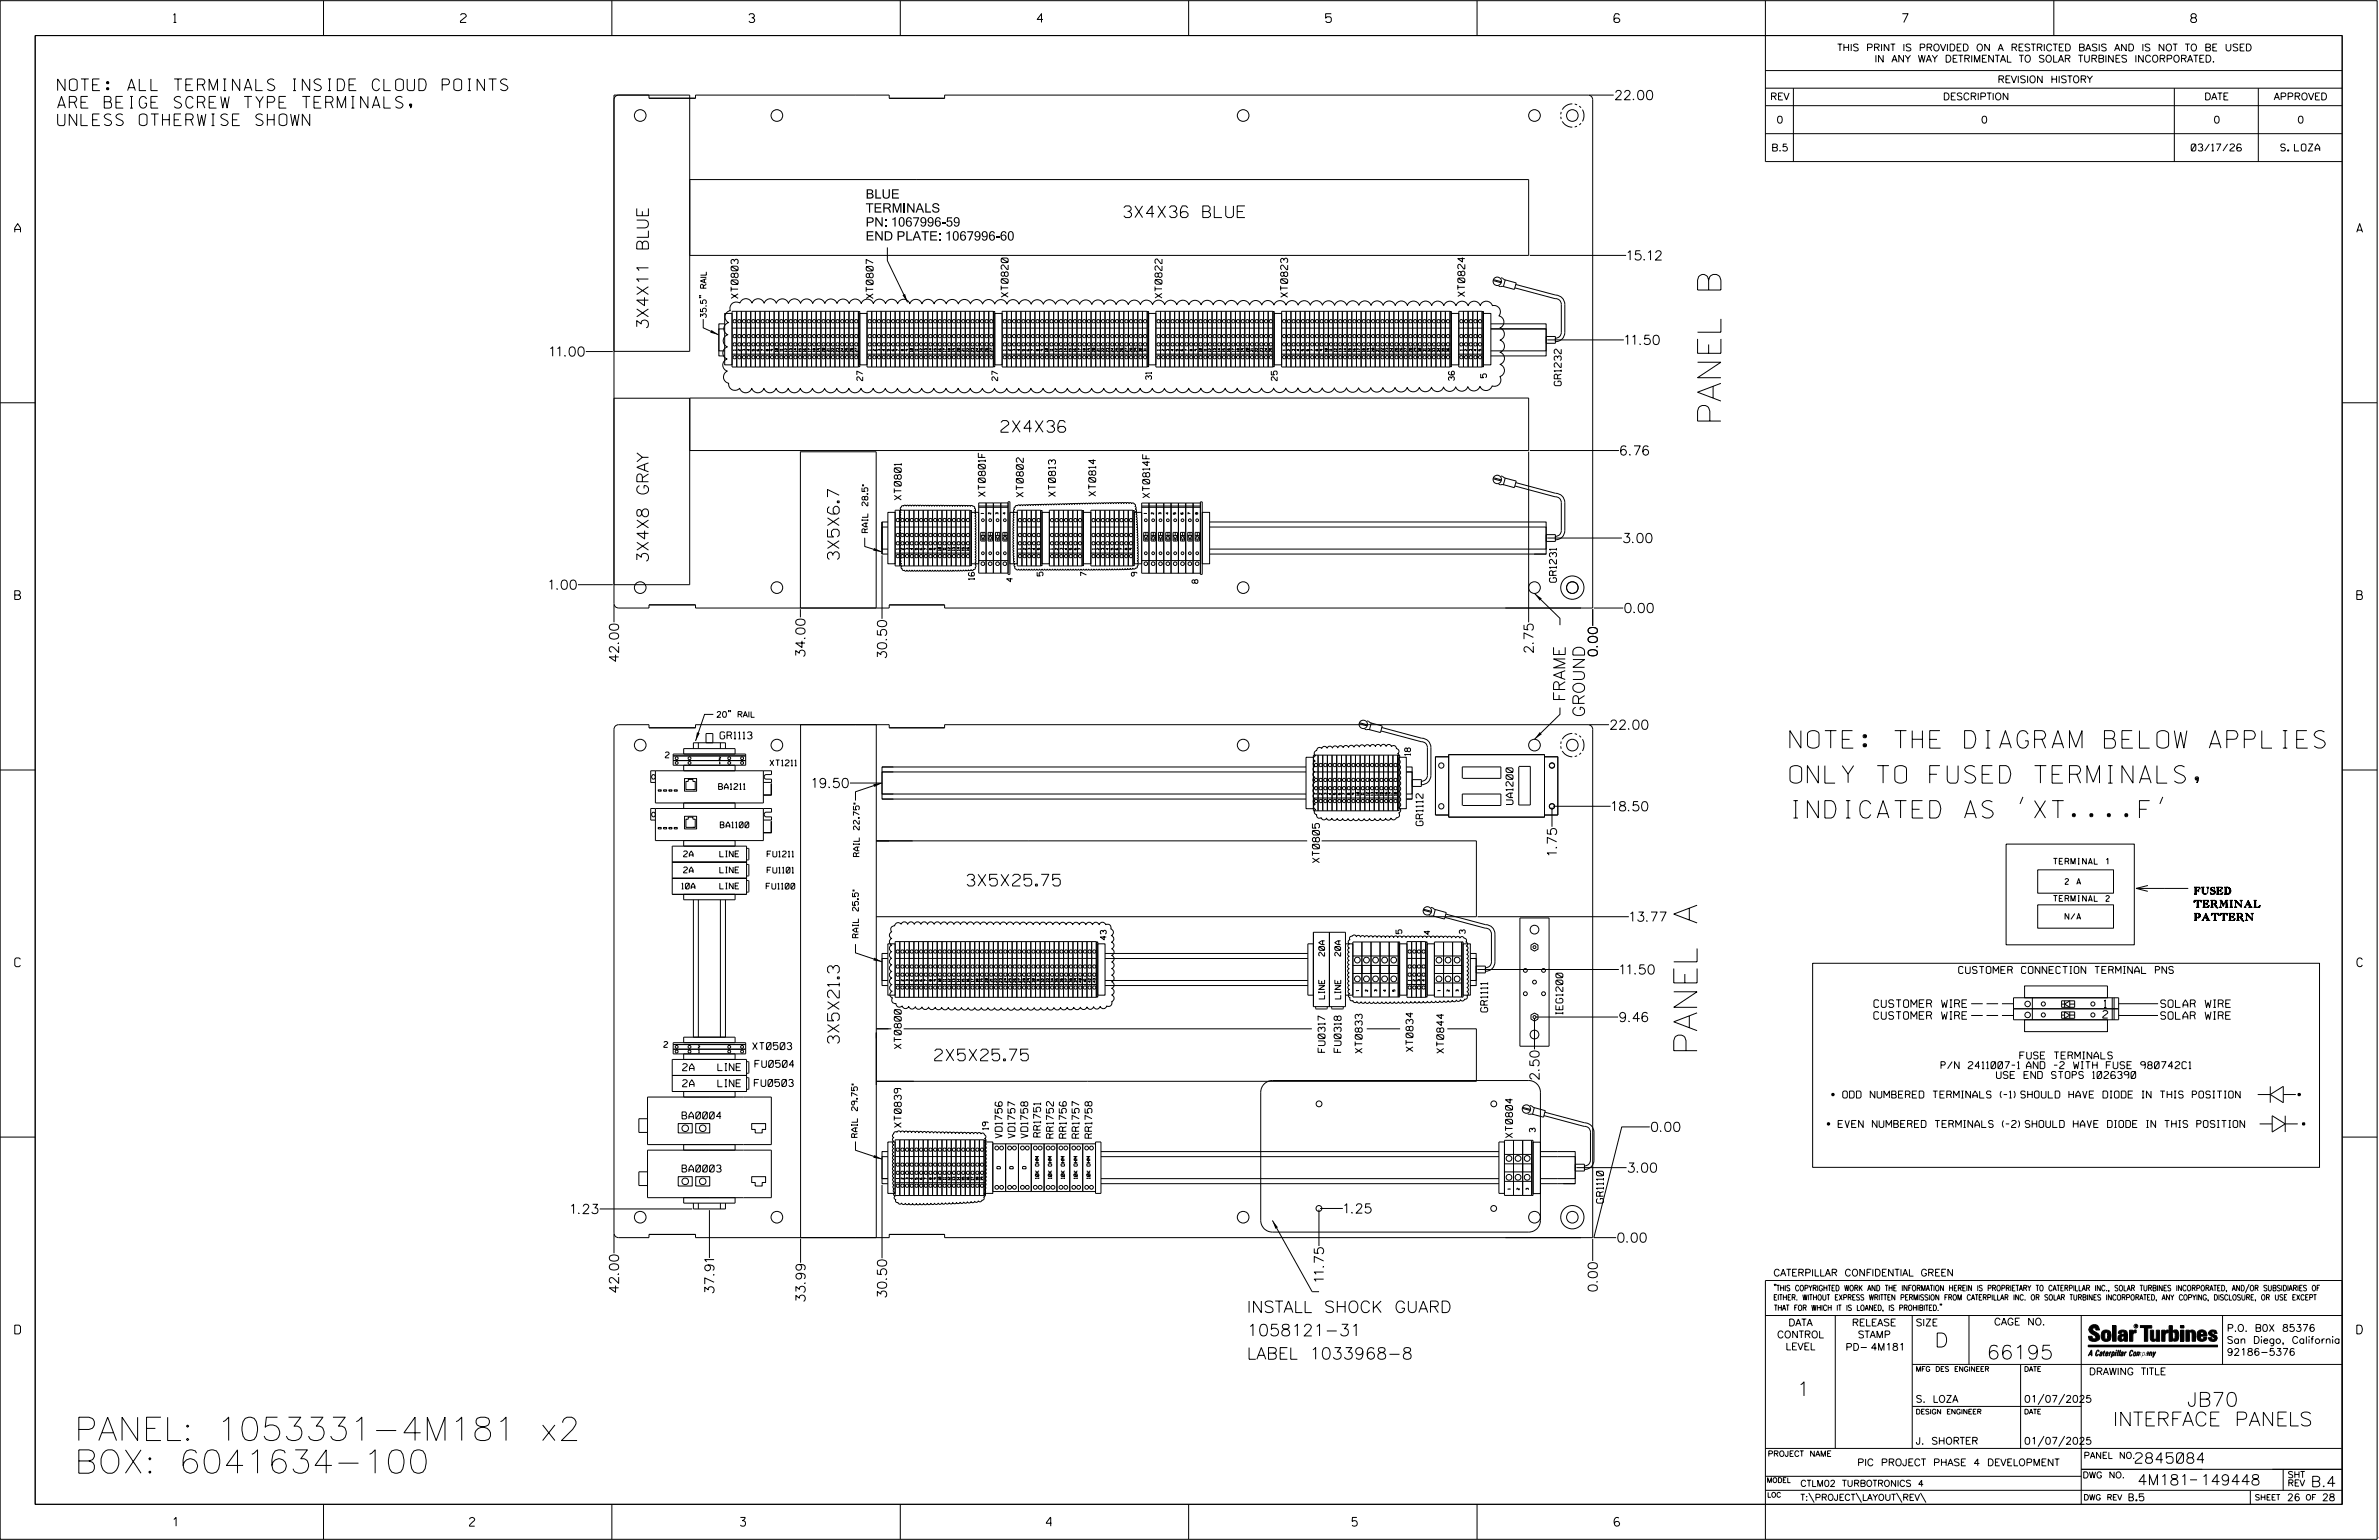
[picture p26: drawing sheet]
<svg xmlns="http://www.w3.org/2000/svg" width="864mm" height="559mm" viewBox="0 0 864 559" stroke-linecap="round" stroke-linejoin="round" font-family="sans-serif">
<defs><g id="words">
<g font-size="8.5">
<text x="624.7" y="154.4" transform="rotate(-90 624.7 154.4)">PANEL B</text>
<text x="616.1" y="382.8" transform="rotate(-90 616.1 382.8)">PANEL A</text>
<text x="27" y="522.7">PANEL: 1053331-4M181 x2</text>
<text x="27" y="534.6">BOX: 6041634-100</text>
</g>
<g font-size="6.3">
<text x="649.7" y="271.5">NOTE: THE DIAGRAM BELOW APPLIES</text>
<text x="649.7" y="284.2">ONLY TO FUSED TERMINALS,</text>
<text x="649.7" y="296.8">INDICATED AS 'XT....F'</text>
</g>
<g font-size="5.1">
<text x="702.3" y="488.8">D</text>
<text x="721.2" y="493.2">66195</text>
<text x="652.2" y="506.5">1</text>
<text x="793.9" y="510.3">JB70</text>
<text x="767" y="517.4">INTERFACE PANELS</text>
</g>
<g font-size="4.2">
<text x="20.9" y="32.9">NOTE: ALL TERMINALS INSIDE CLOUD POINTS</text>
<text x="20.9" y="39.2">ARE BEIGE SCREW TYPE TERMINALS,</text>
<text x="20.9" y="45.6">UNLESS OTHERWISE SHOWN</text>
<text x="408" y="78.9">3X4X36 BLUE</text>
<text x="235.4" y="119.6" transform="rotate(-90 235.4 119.6)">3X4X11 BLUE</text>
<text x="363.4" y="156.8">2X4X36</text>
<text x="304.6" y="203" transform="rotate(-90 304.6 203)">3X5X6.7</text>
<text x="235.4" y="204.2" transform="rotate(-90 235.4 204.2)">3X4X8 GRAY</text>
<text x="568.2" y="254.6" transform="rotate(-90 568.2 254.6)">FRAME</text>
<text x="575.2" y="260.3" transform="rotate(-90 575.2 260.3)">GROUND</text>
<text x="351.1" y="321.5">3X5X25.75</text>
<text x="796.4" y="329.3">TERMINAL</text>
<text x="796.4" y="324.5">FUSED</text>
<text x="796.4" y="334">PATTERN</text>
<text x="304.7" y="378.6" transform="rotate(-90 304.7 378.6)">3X5X21.3</text>
<text x="339.3" y="384.9">2X5X25.75</text>
<text x="452.6" y="476.3">INSTALL SHOCK GUARD</text>
<text x="452.6" y="484.8">1058121-31</text>
<text x="452.6" y="493.2">LABEL 1033968-8</text>
</g>
<g font-size="3.8">
<text x="775.1" y="531">2845084</text>
<text x="775.9" y="538.9">4M181</text>
<text x="798.8" y="538.9">149448</text>
<text x="838.8" y="539.5">B.4</text>
</g>
<g font-size="3.4">
<text x="586.4" y="36.2">22.00</text>
<text x="314.2" y="77.1">TERMINALS</text>
<text x="314.2" y="72.1">BLUE</text>
<text x="314.2" y="82.2">PN: 1067996-59</text>
<text x="314.2" y="87.3">END PLATE: 1067996-60</text>
<text x="590.9" y="94.4">15.12</text>
<text x="590.1" y="125">11.50</text>
<text x="199.8" y="129.3">11.00</text>
<text x="588.3" y="165.2">6.76</text>
<text x="589.4" y="196.9">3.00</text>
<text x="199.5" y="213.9">1.00</text>
<text x="589.8" y="222.3">0.00</text>
<text x="224.6" y="240" transform="rotate(-90 224.6 240)">42.00</text>
<text x="292.3" y="238.2" transform="rotate(-90 292.3 238.2)">34.00</text>
<text x="321.9" y="238.7" transform="rotate(-90 321.9 238.7)">30.50</text>
<text x="556.6" y="236.7" transform="rotate(-90 556.6 236.7)">2.75</text>
<text x="579.9" y="238" transform="rotate(-90 579.9 238)">0.00</text>
<text x="584.7" y="264.7">22.00</text>
<text x="295.1" y="285.8">19.50</text>
<text x="585.3" y="294.3">18.50</text>
<text x="565.1" y="310.3" transform="rotate(-90 565.1 310.3)">1.75</text>
<text x="591.9" y="334.3">13.77</text>
<text x="588.3" y="353.5">11.50</text>
<text x="588" y="370.7">9.46</text>
<text x="558.7" y="391.7" transform="rotate(-90 558.7 391.7)">2.50</text>
<text x="599.5" y="410.6">0.00</text>
<text x="591" y="425.4">3.00</text>
<text x="207.4" y="440.4">1.23</text>
<text x="488.1" y="440.2">1.25</text>
<text x="587.3" y="450.8">0.00</text>
<text x="480.5" y="465" transform="rotate(-90 480.5 465)">11.75</text>
<text x="224.6" y="468.9" transform="rotate(-90 224.6 468.9)">42.00</text>
<text x="259.2" y="469.2" transform="rotate(-90 259.2 469.2)">37.91</text>
<text x="292.3" y="472.2" transform="rotate(-90 292.3 472.2)">33.99</text>
<text x="321.9" y="470.7" transform="rotate(-90 321.9 470.7)">30.50</text>
<text x="579.9" y="468.5" transform="rotate(-90 579.9 468.5)">0.00</text>
</g>
<g font-size="3.2">
<text x="63" y="8.2">1</text>
<text x="167.2" y="8.2">2</text>
<text x="271.8" y="8.2">3</text>
<text x="376.5" y="8.2">4</text>
<text x="481.2" y="8.2">5</text>
<text x="690.6" y="8.2">7</text>
<text x="795.3" y="8.2">8</text>
<text x="5.4" y="84.3">A</text>
<text x="855.5" y="84.3">A</text>
<text x="5.4" y="217.5">B</text>
<text x="855.6" y="217.5">B</text>
<text x="5.4" y="350.8">C</text>
<text x="855.6" y="350.8">C</text>
<text x="5.4" y="484">D</text>
<text x="855.6" y="484">D</text>
<text x="62.8" y="553.8">1</text>
<text x="170.4" y="553.8">2</text>
<text x="268.8" y="553.8">3</text>
<text x="379.8" y="553.8">4</text>
<text x="490.8" y="553.8">5</text>
<text x="585.9" y="553.8">6</text>
</g>
<g font-size="2.7">
<text x="680.3" y="365.5">CUSTOMER WIRE</text>
<text x="763.8" y="365.6">1</text>
<text x="784.4" y="365.6">SOLAR WIRE</text>
<text x="680.2" y="369.8">CUSTOMER WIRE</text>
<text x="763.3" y="369.4">2</text>
<text x="784.4" y="369.9">SOLAR WIRE</text>
</g>
<g font-size="2.5">
<text x="666.9" y="18.5">THIS PRINT IS PROVIDED ON A RESTRICTED BASIS AND IS NOT TO BE USED</text>
<text x="680.5" y="22.6">IN ANY WAY DETRIMENTAL TO SOLAR TURBINES INCORPORATED.</text>
<text x="725.1" y="30">REVISION HISTORY</text>
<text x="642.6" y="36.3">REV</text>
<text x="705.3" y="36.3">DESCRIPTION</text>
<text x="800.2" y="36.3">DATE</text>
<text x="825.4" y="36.3">APPROVED</text>
<text x="644.9" y="44.7">0</text>
<text x="719.1" y="44.7">0</text>
<text x="803.5" y="44.7">0</text>
<text x="834" y="44.7">0</text>
<text x="643" y="54.8">B.5</text>
<text x="795.4" y="54.8">03/17/26</text>
<text x="827.9" y="54.8">S. LOZA</text>
<text x="366" y="107.8" transform="rotate(-90 366 107.8)">XT0820</text>
<text x="467.4" y="107.9" transform="rotate(-90 467.4 107.9)">XT0823</text>
<text x="531.7" y="107.6" transform="rotate(-90 531.7 107.6)">XT0824</text>
<text x="267.9" y="108.3" transform="rotate(-90 267.9 108.3)">XT0803</text>
<text x="317" y="108.3" transform="rotate(-90 317 108.3)">XT0807</text>
<text x="421.8" y="108.1" transform="rotate(-90 421.8 108.1)">XT0822</text>
<text x="566.7" y="139.9" transform="rotate(-90 566.7 139.9)">GR1232</text>
<text x="397.8" y="180" transform="rotate(-90 397.8 180)">XT0814</text>
<text x="327.1" y="181.4" transform="rotate(-90 327.1 181.4)">XT0801</text>
<text x="357.7" y="180.1" transform="rotate(-90 357.7 180.1)">XT0801F</text>
<text x="371.5" y="180.3" transform="rotate(-90 371.5 180.3)">XT0802</text>
<text x="383.1" y="180.1" transform="rotate(-90 383.1 180.1)">XT0813</text>
<text x="417.3" y="180.6" transform="rotate(-90 417.3 180.6)">XT0814F</text>
<text x="565" y="211.3" transform="rotate(-90 565 211.3)">GR1231</text>
<text x="261.4" y="268.1">GR1113</text>
<text x="549.3" y="291.9" transform="rotate(-90 549.3 291.9)">UA1200</text>
<text x="516.6" y="299.6" transform="rotate(-90 516.6 299.6)">GR1112</text>
<text x="479" y="313" transform="rotate(-90 479 313)">XT0805</text>
<text x="711" y="353.2">CUSTOMER CONNECTION TERMINAL PNS</text>
<text x="540" y="367.2" transform="rotate(-90 540 367.2)">GR1111</text>
<text x="567.3" y="368" transform="rotate(-90 567.3 368)">IEG1200</text>
<text x="273.2" y="380.8">XT0503</text>
<text x="327.1" y="380.5" transform="rotate(-90 327.1 380.5)">XT0800</text>
<text x="481" y="381.9" transform="rotate(-90 481 381.9)">FU0317</text>
<text x="486.8" y="381.9" transform="rotate(-90 486.8 381.9)">FU0318</text>
<text x="494.5" y="382.1" transform="rotate(-90 494.5 382.1)">XT0833</text>
<text x="512.9" y="381.5" transform="rotate(-90 512.9 381.5)">XT0834</text>
<text x="524.1" y="382.1" transform="rotate(-90 524.1 382.1)">XT0844</text>
<text x="247.8" y="388.5">2A</text>
<text x="260.6" y="388.5">LINE</text>
<text x="274" y="387.3">FU0504</text>
<text x="704.6" y="387.8">P/N 2411007-1 AND -2 WITH FUSE 980742C1</text>
<text x="733.2" y="384.2">FUSE TERMINALS</text>
<text x="247.8" y="394.3">2A</text>
<text x="260.6" y="394.3">LINE</text>
<text x="273.8" y="394.2">FU0503</text>
<text x="724.7" y="391.3">USE END STOPS 1026390</text>
<text x="664.8" y="398.4">* ODD NUMBERED TERMINALS (-1) SHOULD HAVE DIODE IN THIS POSITION</text>
<text x="834.3" y="398.4">*</text>
<text x="247.6" y="406">BA0004</text>
<text x="327.1" y="409.1" transform="rotate(-90 327.1 409.1)">XT0839</text>
<text x="363.8" y="412.9" transform="rotate(-90 363.8 412.9)">VD1756</text>
<text x="368.4" y="412.9" transform="rotate(-90 368.4 412.9)">VD1757</text>
<text x="373.1" y="412.9" transform="rotate(-90 373.1 412.9)">VD1758</text>
<text x="377.8" y="412.6" transform="rotate(-90 377.8 412.6)">RR1751</text>
<text x="382.4" y="413" transform="rotate(-90 382.4 413)">RR1752</text>
<text x="387.1" y="413" transform="rotate(-90 387.1 413)">RR1756</text>
<text x="391.7" y="413" transform="rotate(-90 391.7 413)">RR1757</text>
<text x="396.4" y="413" transform="rotate(-90 396.4 413)">RR1758</text>
<text x="549.1" y="412.8" transform="rotate(-90 549.1 412.8)">XT0804</text>
<text x="663.1" y="409.1">* EVEN NUMBERED TERMINALS (-2) SHOULD HAVE DIODE IN THIS POSITION</text>
<text x="835.9" y="409.1">*</text>
<text x="247.6" y="425.3">BA0003</text>
<text x="582.1" y="436.6" transform="rotate(-90 582.1 436.6)">GR1110</text>
<text x="643.8" y="463">CATERPILLAR CONFIDENTIAL GREEN</text>
<text x="645.1" y="485.5">CONTROL</text>
<text x="649.2" y="481.1">DATA</text>
<text x="672.3" y="481.1">RELEASE</text>
<text x="674.4" y="485.5">STAMP</text>
<text x="695.4" y="481.1">SIZE</text>
<text x="723.8" y="480.8">CAGE NO.</text>
<text x="808.4" y="483.1">P.O. B0X 85376</text>
<text x="648.2" y="489.8">LEVEL</text>
<text x="669.9" y="490">PD- 4M181</text>
<text x="808.4" y="487.5">San Diego, California</text>
<text x="808.4" y="491.8">92186-5376</text>
<text x="758.3" y="498.9">DRAWING TITLE</text>
<text x="695.4" y="508.9">S. LOZA</text>
<text x="734.8" y="508.9">01/07/2025</text>
<text x="695.4" y="524.1">J. SHORTER</text>
<text x="734.8" y="524.1">01/07/2025</text>
<text x="674.2" y="531.9">PIC PROJECT PHASE 4 DEVELOPMENT</text>
<text x="772.8" y="544.6">B.5</text>
<text x="830.2" y="544.6">26</text>
<text x="842.9" y="544.6">28</text>
</g>
<g font-size="2.3">
<text x="756.4" y="529.2">PANEL NO.</text>
<text x="653.5" y="539.4">CTLM02 TURBOTRONICS 4</text>
<text x="756" y="536.3">DWG NO.</text>
<text x="830.4" y="539.3">REV</text>
<text x="830.4" y="536.2">SHT</text>
<text x="653.5" y="544.5">T:\PROJECT\LAYOUT\REV\</text>
</g>
<g font-size="2.1">
<text x="256.4" y="115.6" transform="rotate(-90 256.4 115.6)">35.5&quot; RAIL</text>
<text x="418" y="137.7" transform="rotate(-90 418 137.7)">31</text>
<text x="539.6" y="137.1" transform="rotate(-90 539.6 137.1)">5</text>
<text x="313.2" y="138.1" transform="rotate(-90 313.2 138.1)">27</text>
<text x="362.2" y="138.1" transform="rotate(-90 362.2 138.1)">27</text>
<text x="463.6" y="138.1" transform="rotate(-90 463.6 138.1)">25</text>
<text x="527.9" y="138.1" transform="rotate(-90 527.9 138.1)">36</text>
<text x="315" y="193.2" transform="rotate(-90 315 193.2)">RAIL 28.5&quot;</text>
<text x="378.6" y="209" transform="rotate(-90 378.6 209)">5</text>
<text x="394.4" y="209" transform="rotate(-90 394.4 209)">7</text>
<text x="412.8" y="209.1" transform="rotate(-90 412.8 209.1)">9</text>
<text x="353.7" y="210.4" transform="rotate(-90 353.7 210.4)">16</text>
<text x="367.5" y="211.1" transform="rotate(-90 367.5 211.1)">4</text>
<text x="434.8" y="211.7" transform="rotate(-90 434.8 211.7)">8</text>
<text x="260" y="260.3">20&quot; RAIL</text>
<text x="241.5" y="275">2</text>
<text x="512" y="274.1" transform="rotate(-90 512 274.1)">18</text>
<text x="279.5" y="277.9">XT1211</text>
<text x="260.9" y="286.5">BA1211</text>
<text x="261.5" y="300.4">BA1100</text>
<text x="248.1" y="310.9">2A</text>
<text x="261.3" y="310.9">LINE</text>
<text x="278.5" y="311">FU1211</text>
<text x="311.9" y="310.8" transform="rotate(-90 311.9 310.8)">RAIL 22.75&quot;</text>
<text x="248.1" y="316.7">2A</text>
<text x="261.3" y="316.7">LINE</text>
<text x="278.5" y="316.8">FU1101</text>
<text x="745.4" y="313.6">TERMINAL 1</text>
<text x="247.5" y="322.6">10A</text>
<text x="261.3" y="322.5">LINE</text>
<text x="278.1" y="322.6">FU1100</text>
<text x="749.7" y="320.9">2 A</text>
<text x="745.4" y="327.1">TERMINAL 2</text>
<text x="749.7" y="333.6">N/A</text>
<text x="311.6" y="340.3" transform="rotate(-90 311.6 340.3)">RAIL 25.5&quot;</text>
<text x="401.6" y="341" transform="rotate(-90 401.6 341)">43</text>
<text x="508.9" y="338.8" transform="rotate(-90 508.9 338.8)">5</text>
<text x="519.1" y="339.1" transform="rotate(-90 519.1 339.1)">4</text>
<text x="531.9" y="338.8" transform="rotate(-90 531.9 338.8)">3</text>
<text x="480.8" y="346.9" transform="rotate(-90 480.8 346.9)">20A</text>
<text x="486.7" y="346.9" transform="rotate(-90 486.7 346.9)">20A</text>
<text x="480.8" y="362.5" transform="rotate(-90 480.8 362.5)">LINE</text>
<text x="486.7" y="362.5" transform="rotate(-90 486.7 362.5)">LINE</text>
<text x="241" y="380">2</text>
<text x="311.3" y="412.7" transform="rotate(-90 311.3 412.7)">RAIL 29.75&quot;</text>
<text x="358.8" y="409.9" transform="rotate(-90 358.8 409.9)">19</text>
<text x="557.3" y="410.8" transform="rotate(-90 557.3 410.8)">3</text>
</g>
<g font-size="2">
<text x="643.8" y="468.4">&quot;THIS COPYRIGHTED WORK AND THE INFORMATION HEREIN IS PROPRIETARY TO CATERPILLAR INC., SOLAR TURBINES INCORPORATED, AND/OR SUBSIDIARIES OF</text>
<text x="643.8" y="471.8">EITHER. WITHOUT EXPRESS WRITTEN PERMISSION FROM CATERPILLAR INC. OR SOLAR TURBINES INCORPORATED, ANY COPYING, DISCLOSURE, OR USE EXCEPT</text>
<text x="644" y="475.6">THAT FOR WHICH IT IS LOANED, IS PROHIBITED.&quot;</text>
<text x="641.7" y="528.5">PROJECT NAME</text>
<text x="756.3" y="544.3">DWG REV</text>
<text x="818.5" y="544.3">SHEET</text>
<text x="836.9" y="544.3">OF</text>
</g>
<g font-size="1.8">
<text x="695.4" y="497.6">MFG DES ENGINEER</text>
<text x="734.8" y="497.6">DATE</text>
<text x="695.4" y="513.1">DESIGN ENGINEER</text>
<text x="734.8" y="513.1">DATE</text>
<text x="641.3" y="538">MODEL</text>
<text x="641.5" y="543.3">LOC</text>
</g>
<g font-size="1.3">
<text x="363.1" y="424.1" transform="rotate(-90 363.1 424.1)">D</text>
<text x="367.8" y="424.1" transform="rotate(-90 367.8 424.1)">D</text>
<text x="372.5" y="424.1" transform="rotate(-90 372.5 424.1)">D</text>
<text x="377.1" y="427.7" transform="rotate(-90 377.1 427.7)">10K OHM</text>
<text x="381.8" y="427.7" transform="rotate(-90 381.8 427.7)">10K OHM</text>
<text x="386.4" y="427.7" transform="rotate(-90 386.4 427.7)">10K OHM</text>
<text x="391.1" y="427.7" transform="rotate(-90 391.1 427.7)">10K OHM</text>
<text x="395.8" y="427.7" transform="rotate(-90 395.8 427.7)">10K OHM</text>
</g>
<text font-size=".9" x="775.1" y="481.7">R</text>
<g font-size=".8">
<text x="267" y="127.2" transform="rotate(-90 267 127.2)">1</text>
<text x="268.7" y="127.3" transform="rotate(-90 268.7 127.3)">2</text>
<text x="270.4" y="127.3" transform="rotate(-90 270.4 127.3)">3</text>
<text x="272.1" y="127.3" transform="rotate(-90 272.1 127.3)">4</text>
<text x="273.8" y="127.3" transform="rotate(-90 273.8 127.3)">5</text>
<text x="275.5" y="127.3" transform="rotate(-90 275.5 127.3)">6</text>
<text x="277.2" y="127.3" transform="rotate(-90 277.2 127.3)">7</text>
<text x="278.9" y="127.3" transform="rotate(-90 278.9 127.3)">8</text>
<text x="280.6" y="127.3" transform="rotate(-90 280.6 127.3)">9</text>
<text x="282.3" y="127.6" transform="rotate(-90 282.3 127.6)">10</text>
<text x="284" y="127.4" transform="rotate(-90 284 127.4)">11</text>
<text x="285.7" y="127.6" transform="rotate(-90 285.7 127.6)">12</text>
<text x="287.4" y="127.6" transform="rotate(-90 287.4 127.6)">13</text>
<text x="289.1" y="127.6" transform="rotate(-90 289.1 127.6)">14</text>
<text x="290.8" y="127.6" transform="rotate(-90 290.8 127.6)">15</text>
<text x="292.5" y="127.6" transform="rotate(-90 292.5 127.6)">16</text>
<text x="294.2" y="127.6" transform="rotate(-90 294.2 127.6)">17</text>
<text x="295.9" y="127.6" transform="rotate(-90 295.9 127.6)">18</text>
<text x="297.6" y="127.6" transform="rotate(-90 297.6 127.6)">19</text>
<text x="299.3" y="127.7" transform="rotate(-90 299.3 127.7)">20</text>
<text x="301" y="127.6" transform="rotate(-90 301 127.6)">21</text>
<text x="302.7" y="127.7" transform="rotate(-90 302.7 127.7)">22</text>
<text x="304.4" y="127.7" transform="rotate(-90 304.4 127.7)">23</text>
<text x="306.1" y="127.7" transform="rotate(-90 306.1 127.7)">24</text>
<text x="307.8" y="127.7" transform="rotate(-90 307.8 127.7)">25</text>
<text x="309.5" y="127.7" transform="rotate(-90 309.5 127.7)">26</text>
<text x="311.2" y="127.7" transform="rotate(-90 311.2 127.7)">27</text>
<text x="316.1" y="127.2" transform="rotate(-90 316.1 127.2)">1</text>
<text x="317.8" y="127.3" transform="rotate(-90 317.8 127.3)">2</text>
<text x="319.5" y="127.3" transform="rotate(-90 319.5 127.3)">3</text>
<text x="321.2" y="127.3" transform="rotate(-90 321.2 127.3)">4</text>
<text x="322.9" y="127.3" transform="rotate(-90 322.9 127.3)">5</text>
<text x="328" y="127.3" transform="rotate(-90 328 127.3)">8</text>
<text x="329.7" y="127.3" transform="rotate(-90 329.7 127.3)">9</text>
<text x="331.4" y="127.6" transform="rotate(-90 331.4 127.6)">10</text>
<text x="333.1" y="127.4" transform="rotate(-90 333.1 127.4)">11</text>
<text x="334.8" y="127.6" transform="rotate(-90 334.8 127.6)">12</text>
<text x="336.5" y="127.6" transform="rotate(-90 336.5 127.6)">13</text>
<text x="338.1" y="127.6" transform="rotate(-90 338.1 127.6)">14</text>
<text x="339.8" y="127.6" transform="rotate(-90 339.8 127.6)">15</text>
<text x="341.5" y="127.6" transform="rotate(-90 341.5 127.6)">16</text>
<text x="343.2" y="127.6" transform="rotate(-90 343.2 127.6)">17</text>
<text x="344.9" y="127.6" transform="rotate(-90 344.9 127.6)">18</text>
<text x="346.6" y="127.6" transform="rotate(-90 346.6 127.6)">19</text>
<text x="348.3" y="127.7" transform="rotate(-90 348.3 127.7)">20</text>
<text x="350" y="127.6" transform="rotate(-90 350 127.6)">21</text>
<text x="351.7" y="127.7" transform="rotate(-90 351.7 127.7)">22</text>
<text x="353.4" y="127.7" transform="rotate(-90 353.4 127.7)">23</text>
<text x="355.1" y="127.7" transform="rotate(-90 355.1 127.7)">24</text>
<text x="356.8" y="127.7" transform="rotate(-90 356.8 127.7)">25</text>
<text x="358.5" y="127.7" transform="rotate(-90 358.5 127.7)">26</text>
<text x="360.2" y="127.7" transform="rotate(-90 360.2 127.7)">27</text>
<text x="365.1" y="127.2" transform="rotate(-90 365.1 127.2)">1</text>
<text x="366.8" y="127.3" transform="rotate(-90 366.8 127.3)">2</text>
<text x="368.5" y="127.3" transform="rotate(-90 368.5 127.3)">3</text>
<text x="370.2" y="127.3" transform="rotate(-90 370.2 127.3)">4</text>
<text x="371.9" y="127.3" transform="rotate(-90 371.9 127.3)">5</text>
<text x="373.6" y="127.3" transform="rotate(-90 373.6 127.3)">6</text>
<text x="375.3" y="127.3" transform="rotate(-90 375.3 127.3)">7</text>
<text x="377" y="127.3" transform="rotate(-90 377 127.3)">8</text>
<text x="378.7" y="127.3" transform="rotate(-90 378.7 127.3)">9</text>
<text x="380.4" y="127.6" transform="rotate(-90 380.4 127.6)">10</text>
<text x="382.1" y="127.4" transform="rotate(-90 382.1 127.4)">11</text>
<text x="383.8" y="127.6" transform="rotate(-90 383.8 127.6)">12</text>
<text x="385.5" y="127.6" transform="rotate(-90 385.5 127.6)">13</text>
<text x="387.2" y="127.6" transform="rotate(-90 387.2 127.6)">14</text>
<text x="388.9" y="127.6" transform="rotate(-90 388.9 127.6)">15</text>
<text x="390.6" y="127.6" transform="rotate(-90 390.6 127.6)">16</text>
<text x="392.3" y="127.6" transform="rotate(-90 392.3 127.6)">17</text>
<text x="394" y="127.6" transform="rotate(-90 394 127.6)">18</text>
<text x="395.7" y="127.6" transform="rotate(-90 395.7 127.6)">19</text>
<text x="397.4" y="127.7" transform="rotate(-90 397.4 127.7)">20</text>
<text x="399.1" y="127.6" transform="rotate(-90 399.1 127.6)">21</text>
<text x="400.8" y="127.7" transform="rotate(-90 400.8 127.7)">22</text>
<text x="402.5" y="127.7" transform="rotate(-90 402.5 127.7)">23</text>
<text x="404.2" y="127.7" transform="rotate(-90 404.2 127.7)">24</text>
<text x="405.9" y="127.7" transform="rotate(-90 405.9 127.7)">25</text>
<text x="407.6" y="127.7" transform="rotate(-90 407.6 127.7)">26</text>
<text x="409.3" y="127.7" transform="rotate(-90 409.3 127.7)">27</text>
<text x="411" y="127.7" transform="rotate(-90 411 127.7)">28</text>
<text x="412.7" y="127.7" transform="rotate(-90 412.7 127.7)">29</text>
<text x="414.4" y="127.7" transform="rotate(-90 414.4 127.7)">30</text>
<text x="416" y="127.6" transform="rotate(-90 416 127.6)">31</text>
<text x="420.9" y="127.2" transform="rotate(-90 420.9 127.2)">1</text>
<text x="422.6" y="127.3" transform="rotate(-90 422.6 127.3)">2</text>
<text x="424.3" y="127.3" transform="rotate(-90 424.3 127.3)">3</text>
<text x="426" y="127.3" transform="rotate(-90 426 127.3)">4</text>
<text x="427.7" y="127.3" transform="rotate(-90 427.7 127.3)">5</text>
<text x="431.1" y="127.3" transform="rotate(-90 431.1 127.3)">7</text>
<text x="432.8" y="127.3" transform="rotate(-90 432.8 127.3)">8</text>
<text x="434.5" y="127.3" transform="rotate(-90 434.5 127.3)">9</text>
<text x="436.2" y="127.6" transform="rotate(-90 436.2 127.6)">10</text>
<text x="437.9" y="127.4" transform="rotate(-90 437.9 127.4)">11</text>
<text x="439.6" y="127.6" transform="rotate(-90 439.6 127.6)">12</text>
<text x="441.3" y="127.6" transform="rotate(-90 441.3 127.6)">13</text>
<text x="443" y="127.6" transform="rotate(-90 443 127.6)">14</text>
<text x="444.7" y="127.6" transform="rotate(-90 444.7 127.6)">15</text>
<text x="446.4" y="127.6" transform="rotate(-90 446.4 127.6)">16</text>
<text x="448.1" y="127.6" transform="rotate(-90 448.1 127.6)">17</text>
<text x="449.8" y="127.6" transform="rotate(-90 449.8 127.6)">18</text>
<text x="451.5" y="127.6" transform="rotate(-90 451.5 127.6)">19</text>
<text x="453.2" y="127.7" transform="rotate(-90 453.2 127.7)">20</text>
<text x="454.9" y="127.6" transform="rotate(-90 454.9 127.6)">21</text>
<text x="456.6" y="127.7" transform="rotate(-90 456.6 127.7)">22</text>
<text x="458.3" y="127.7" transform="rotate(-90 458.3 127.7)">23</text>
<text x="460" y="127.7" transform="rotate(-90 460 127.7)">24</text>
<text x="461.7" y="127.7" transform="rotate(-90 461.7 127.7)">25</text>
<text x="466.5" y="127.2" transform="rotate(-90 466.5 127.2)">1</text>
<text x="468.2" y="127.3" transform="rotate(-90 468.2 127.3)">2</text>
<text x="469.9" y="127.3" transform="rotate(-90 469.9 127.3)">3</text>
<text x="471.6" y="127.3" transform="rotate(-90 471.6 127.3)">4</text>
<text x="473.3" y="127.3" transform="rotate(-90 473.3 127.3)">5</text>
<text x="476.7" y="127.3" transform="rotate(-90 476.7 127.3)">7</text>
<text x="478.4" y="127.3" transform="rotate(-90 478.4 127.3)">8</text>
<text x="480.1" y="127.3" transform="rotate(-90 480.1 127.3)">9</text>
<text x="481.8" y="127.6" transform="rotate(-90 481.8 127.6)">10</text>
<text x="483.5" y="127.4" transform="rotate(-90 483.5 127.4)">11</text>
<text x="485.2" y="127.6" transform="rotate(-90 485.2 127.6)">12</text>
<text x="486.9" y="127.6" transform="rotate(-90 486.9 127.6)">13</text>
<text x="488.6" y="127.6" transform="rotate(-90 488.6 127.6)">14</text>
<text x="490.3" y="127.6" transform="rotate(-90 490.3 127.6)">15</text>
<text x="492" y="127.6" transform="rotate(-90 492 127.6)">16</text>
<text x="493.7" y="127.6" transform="rotate(-90 493.7 127.6)">17</text>
<text x="495.4" y="127.6" transform="rotate(-90 495.4 127.6)">18</text>
<text x="497.1" y="127.6" transform="rotate(-90 497.1 127.6)">19</text>
<text x="498.8" y="127.7" transform="rotate(-90 498.8 127.7)">20</text>
<text x="500.5" y="127.6" transform="rotate(-90 500.5 127.6)">21</text>
<text x="502.2" y="127.7" transform="rotate(-90 502.2 127.7)">22</text>
<text x="503.9" y="127.7" transform="rotate(-90 503.9 127.7)">23</text>
<text x="505.6" y="127.7" transform="rotate(-90 505.6 127.7)">24</text>
<text x="507.3" y="127.7" transform="rotate(-90 507.3 127.7)">25</text>
<text x="509" y="127.7" transform="rotate(-90 509 127.7)">26</text>
<text x="510.7" y="127.7" transform="rotate(-90 510.7 127.7)">27</text>
<text x="512.4" y="127.7" transform="rotate(-90 512.4 127.7)">28</text>
<text x="514.1" y="127.7" transform="rotate(-90 514.1 127.7)">29</text>
<text x="515.8" y="127.7" transform="rotate(-90 515.8 127.7)">30</text>
<text x="517.5" y="127.6" transform="rotate(-90 517.5 127.6)">31</text>
<text x="519.2" y="127.7" transform="rotate(-90 519.2 127.7)">32</text>
<text x="520.9" y="127.7" transform="rotate(-90 520.9 127.7)">33</text>
<text x="522.6" y="127.7" transform="rotate(-90 522.6 127.7)">34</text>
<text x="524.3" y="127.7" transform="rotate(-90 524.3 127.7)">35</text>
<text x="526" y="127.7" transform="rotate(-90 526 127.7)">36</text>
<text x="530.9" y="127.2" transform="rotate(-90 530.9 127.2)">1</text>
<text x="532.5" y="127.3" transform="rotate(-90 532.5 127.3)">2</text>
<text x="534.2" y="127.3" transform="rotate(-90 534.2 127.3)">3</text>
<text x="535.9" y="127.3" transform="rotate(-90 535.9 127.3)">4</text>
<text x="537.6" y="127.3" transform="rotate(-90 537.6 127.3)">5</text>
<text x="357" y="186.4" transform="rotate(-90 357 186.4)">1</text>
<text x="359.6" y="186.6" transform="rotate(-90 359.6 186.6)">2</text>
<text x="362.3" y="186.6" transform="rotate(-90 362.3 186.6)">3</text>
<text x="365" y="186.6" transform="rotate(-90 365 186.6)">4</text>
<text x="416.1" y="186.4" transform="rotate(-90 416.1 186.4)">1</text>
<text x="418.8" y="186.6" transform="rotate(-90 418.8 186.6)">2</text>
<text x="421.5" y="186.6" transform="rotate(-90 421.5 186.6)">3</text>
<text x="424.1" y="186.6" transform="rotate(-90 424.1 186.6)">4</text>
<text x="426.8" y="186.6" transform="rotate(-90 426.8 186.6)">5</text>
<text x="429.5" y="186.6" transform="rotate(-90 429.5 186.6)">6</text>
<text x="432.1" y="186.6" transform="rotate(-90 432.1 186.6)">7</text>
<text x="434.8" y="186.6" transform="rotate(-90 434.8 186.6)">8</text>
<text x="326.3" y="199.3" transform="rotate(-90 326.3 199.3)">1</text>
<text x="328" y="199.5" transform="rotate(-90 328 199.5)">2</text>
<text x="329.7" y="199.5" transform="rotate(-90 329.7 199.5)">3</text>
<text x="331.4" y="199.5" transform="rotate(-90 331.4 199.5)">4</text>
<text x="333.1" y="199.5" transform="rotate(-90 333.1 199.5)">5</text>
<text x="334.8" y="199.5" transform="rotate(-90 334.8 199.5)">6</text>
<text x="336.5" y="199.5" transform="rotate(-90 336.5 199.5)">7</text>
<text x="338.1" y="199.5" transform="rotate(-90 338.1 199.5)">8</text>
<text x="341.5" y="199.8" transform="rotate(-90 341.5 199.8)">10</text>
<text x="343.2" y="199.6" transform="rotate(-90 343.2 199.6)">11</text>
<text x="344.9" y="199.8" transform="rotate(-90 344.9 199.8)">12</text>
<text x="346.6" y="199.8" transform="rotate(-90 346.6 199.8)">13</text>
<text x="348.3" y="199.8" transform="rotate(-90 348.3 199.8)">14</text>
<text x="350" y="199.8" transform="rotate(-90 350 199.8)">15</text>
<text x="351.7" y="199.8" transform="rotate(-90 351.7 199.8)">16</text>
<text x="370.6" y="199.3" transform="rotate(-90 370.6 199.3)">1</text>
<text x="372.3" y="199.5" transform="rotate(-90 372.3 199.5)">2</text>
<text x="374" y="199.5" transform="rotate(-90 374 199.5)">3</text>
<text x="375.7" y="199.5" transform="rotate(-90 375.7 199.5)">4</text>
<text x="377.4" y="199.5" transform="rotate(-90 377.4 199.5)">5</text>
<text x="382.2" y="199.3" transform="rotate(-90 382.2 199.3)">1</text>
<text x="383.9" y="199.5" transform="rotate(-90 383.9 199.5)">2</text>
<text x="385.6" y="199.5" transform="rotate(-90 385.6 199.5)">3</text>
<text x="387.3" y="199.5" transform="rotate(-90 387.3 199.5)">4</text>
<text x="389" y="199.5" transform="rotate(-90 389 199.5)">5</text>
<text x="392.4" y="199.5" transform="rotate(-90 392.4 199.5)">7</text>
<text x="397.3" y="199.3" transform="rotate(-90 397.3 199.3)">1</text>
<text x="399" y="199.5" transform="rotate(-90 399 199.5)">2</text>
<text x="400.7" y="199.5" transform="rotate(-90 400.7 199.5)">3</text>
<text x="402.4" y="199.5" transform="rotate(-90 402.4 199.5)">4</text>
<text x="404.1" y="199.5" transform="rotate(-90 404.1 199.5)">5</text>
<text x="405.8" y="199.5" transform="rotate(-90 405.8 199.5)">6</text>
<text x="407.5" y="199.5" transform="rotate(-90 407.5 199.5)">7</text>
<text x="409.2" y="199.5" transform="rotate(-90 409.2 199.5)">8</text>
<text x="410.9" y="199.5" transform="rotate(-90 410.9 199.5)">9</text>
<text x="261" y="275.6">2</text>
<text x="261.2" y="277.3">1</text>
<text x="478.1" y="288.2" transform="rotate(-90 478.1 288.2)">1</text>
<text x="479.8" y="288.4" transform="rotate(-90 479.8 288.4)">2</text>
<text x="481.5" y="288.4" transform="rotate(-90 481.5 288.4)">3</text>
<text x="483.2" y="288.4" transform="rotate(-90 483.2 288.4)">4</text>
<text x="484.9" y="288.4" transform="rotate(-90 484.9 288.4)">5</text>
<text x="486.6" y="288.4" transform="rotate(-90 486.6 288.4)">6</text>
<text x="488.3" y="288.4" transform="rotate(-90 488.3 288.4)">7</text>
<text x="490" y="288.4" transform="rotate(-90 490 288.4)">8</text>
<text x="491.7" y="288.4" transform="rotate(-90 491.7 288.4)">9</text>
<text x="493.4" y="288.6" transform="rotate(-90 493.4 288.6)">10</text>
<text x="495.1" y="288.5" transform="rotate(-90 495.1 288.5)">11</text>
<text x="496.8" y="288.6" transform="rotate(-90 496.8 288.6)">12</text>
<text x="498.5" y="288.6" transform="rotate(-90 498.5 288.6)">13</text>
<text x="500.2" y="288.6" transform="rotate(-90 500.2 288.6)">14</text>
<text x="501.9" y="288.6" transform="rotate(-90 501.9 288.6)">15</text>
<text x="503.6" y="288.6" transform="rotate(-90 503.6 288.6)">16</text>
<text x="505.3" y="288.6" transform="rotate(-90 505.3 288.6)">17</text>
<text x="507" y="288.6" transform="rotate(-90 507 288.6)">18</text>
<text x="326.3" y="355.9" transform="rotate(-90 326.3 355.9)">1</text>
<text x="328" y="356" transform="rotate(-90 328 356)">2</text>
<text x="329.7" y="356" transform="rotate(-90 329.7 356)">3</text>
<text x="331.4" y="356" transform="rotate(-90 331.4 356)">4</text>
<text x="333.1" y="356" transform="rotate(-90 333.1 356)">5</text>
<text x="334.8" y="356" transform="rotate(-90 334.8 356)">6</text>
<text x="336.5" y="356" transform="rotate(-90 336.5 356)">7</text>
<text x="338.1" y="356" transform="rotate(-90 338.1 356)">8</text>
<text x="341.5" y="356.3" transform="rotate(-90 341.5 356.3)">10</text>
<text x="343.2" y="356.2" transform="rotate(-90 343.2 356.2)">11</text>
<text x="344.9" y="356.3" transform="rotate(-90 344.9 356.3)">12</text>
<text x="346.6" y="356.3" transform="rotate(-90 346.6 356.3)">13</text>
<text x="348.3" y="356.3" transform="rotate(-90 348.3 356.3)">14</text>
<text x="350" y="356.3" transform="rotate(-90 350 356.3)">15</text>
<text x="351.7" y="356.3" transform="rotate(-90 351.7 356.3)">16</text>
<text x="353.4" y="356.3" transform="rotate(-90 353.4 356.3)">17</text>
<text x="355.1" y="356.3" transform="rotate(-90 355.1 356.3)">18</text>
<text x="356.8" y="356.3" transform="rotate(-90 356.8 356.3)">19</text>
<text x="358.5" y="356.4" transform="rotate(-90 358.5 356.4)">20</text>
<text x="360.2" y="356.3" transform="rotate(-90 360.2 356.3)">21</text>
<text x="361.9" y="356.4" transform="rotate(-90 361.9 356.4)">22</text>
<text x="363.6" y="356.4" transform="rotate(-90 363.6 356.4)">23</text>
<text x="365.3" y="356.4" transform="rotate(-90 365.3 356.4)">24</text>
<text x="367" y="356.4" transform="rotate(-90 367 356.4)">25</text>
<text x="368.7" y="356.4" transform="rotate(-90 368.7 356.4)">26</text>
<text x="370.4" y="356.4" transform="rotate(-90 370.4 356.4)">27</text>
<text x="372.1" y="356.4" transform="rotate(-90 372.1 356.4)">28</text>
<text x="373.8" y="356.4" transform="rotate(-90 373.8 356.4)">29</text>
<text x="375.5" y="356.4" transform="rotate(-90 375.5 356.4)">30</text>
<text x="377.2" y="356.3" transform="rotate(-90 377.2 356.3)">31</text>
<text x="378.9" y="356.4" transform="rotate(-90 378.9 356.4)">32</text>
<text x="380.6" y="356.4" transform="rotate(-90 380.6 356.4)">33</text>
<text x="382.3" y="356.4" transform="rotate(-90 382.3 356.4)">34</text>
<text x="384" y="356.4" transform="rotate(-90 384 356.4)">35</text>
<text x="385.7" y="356.4" transform="rotate(-90 385.7 356.4)">36</text>
<text x="387.4" y="356.4" transform="rotate(-90 387.4 356.4)">37</text>
<text x="389.1" y="356.4" transform="rotate(-90 389.1 356.4)">38</text>
<text x="390.8" y="356.4" transform="rotate(-90 390.8 356.4)">39</text>
<text x="392.5" y="356.4" transform="rotate(-90 392.5 356.4)">40</text>
<text x="394.2" y="356.3" transform="rotate(-90 394.2 356.3)">41</text>
<text x="395.9" y="356.4" transform="rotate(-90 395.9 356.4)">42</text>
<text x="397.6" y="356.4" transform="rotate(-90 397.6 356.4)">43</text>
<text x="493.2" y="359.6" transform="rotate(-90 493.2 359.6)">1</text>
<text x="496.5" y="359.7" transform="rotate(-90 496.5 359.7)">2</text>
<text x="499.8" y="359.7" transform="rotate(-90 499.8 359.7)">3</text>
<text x="503.1" y="359.7" transform="rotate(-90 503.1 359.7)">4</text>
<text x="506.4" y="359.7" transform="rotate(-90 506.4 359.7)">5</text>
<text x="512.1" y="355.9" transform="rotate(-90 512.1 355.9)">1</text>
<text x="513.8" y="356" transform="rotate(-90 513.8 356)">2</text>
<text x="515.5" y="356" transform="rotate(-90 515.5 356)">3</text>
<text x="517.2" y="356" transform="rotate(-90 517.2 356)">4</text>
<text x="522.8" y="359.6" transform="rotate(-90 522.8 359.6)">1</text>
<text x="526.1" y="359.7" transform="rotate(-90 526.1 359.7)">2</text>
<text x="529.4" y="359.7" transform="rotate(-90 529.4 359.7)">3</text>
<text x="253.5" y="380.3">2</text>
<text x="253.6" y="382">1</text>
<text x="326.3" y="427.8" transform="rotate(-90 326.3 427.8)">1</text>
<text x="328" y="427.9" transform="rotate(-90 328 427.9)">2</text>
<text x="329.7" y="427.9" transform="rotate(-90 329.7 427.9)">3</text>
<text x="331.4" y="427.9" transform="rotate(-90 331.4 427.9)">4</text>
<text x="333.1" y="427.9" transform="rotate(-90 333.1 427.9)">5</text>
<text x="334.8" y="427.9" transform="rotate(-90 334.8 427.9)">6</text>
<text x="336.5" y="427.9" transform="rotate(-90 336.5 427.9)">7</text>
<text x="338.1" y="427.9" transform="rotate(-90 338.1 427.9)">8</text>
<text x="339.8" y="427.9" transform="rotate(-90 339.8 427.9)">9</text>
<text x="341.5" y="428.2" transform="rotate(-90 341.5 428.2)">10</text>
<text x="343.2" y="428.1" transform="rotate(-90 343.2 428.1)">11</text>
<text x="344.9" y="428.2" transform="rotate(-90 344.9 428.2)">12</text>
<text x="346.6" y="428.2" transform="rotate(-90 346.6 428.2)">13</text>
<text x="348.3" y="428.2" transform="rotate(-90 348.3 428.2)">14</text>
<text x="350" y="428.2" transform="rotate(-90 350 428.2)">15</text>
<text x="351.7" y="428.2" transform="rotate(-90 351.7 428.2)">16</text>
<text x="353.4" y="428.2" transform="rotate(-90 353.4 428.2)">17</text>
<text x="355.1" y="428.2" transform="rotate(-90 355.1 428.2)">18</text>
<text x="356.8" y="428.2" transform="rotate(-90 356.8 428.2)">19</text>
<text x="548.2" y="431.6" transform="rotate(-90 548.2 431.6)">1</text>
<text x="551.5" y="431.7" transform="rotate(-90 551.5 431.7)">2</text>
<text x="554.8" y="431.7" transform="rotate(-90 554.8 431.7)">3</text>
</g>
</g></defs>
<g fill="none" stroke="#000" stroke-width=".36">
<path d="M.1 .2h862.8v558.4h-862.8zM12.8 12.9h837.4v533h-837.4zM117.4 .2v12.7M222.1 .2v12.7M326.8 .2v12.7M431.5 .2v12.7M536.2 .2v12.7M587.9 5.5l-.5-.5h-1l-.5 1v1.7l.5 .4h1l.6-.4v-.6l-.6-.5h-1l-.5 .5M640.9 .2v58.4h209.3M745.6 .2v12.7M224.6 34.5a1.69 1.69 0 0 0-1.7 1.7M235.6 34.5v1.1l16.9 .1v-1.2h70.3v1.2h20.1v-1.2h233.6a1.69 1.69 0 0 1 1.7 1.7v184.4h-235.3v-1.1h-20.1v1.1h-70.3v-1.1h-16.9v1.1h-11a1.69 1.69 0 0 1-1.7-1.7v-184.4h27.5v93h-27.5"/>
<path d="M570.8 37.7l-2.2 .6-1.5 1.5M571.6 37.8l.9 .3M573.3 38.5l.6 .6M574.4 39.8l.6 1.7-.1 1.3-.5 1.2M576.9 34.5h8.9M640.9 25.6h209.3M640.9 32h209.3M640.9 38.3h209.3M651 32v26.6M789.3 32v26.6M819.8 32v26.6M566.6 42.4l.1 .8"/>
<path d="M566.7 40.6l-.1 .9M567.1 44l1.3 1.4 .9 .5 1.5 .2M572.5 45.8l-.9 .2M573.9 44.7l-.6 .6M640.9 48.5h209.3M250.4 65.2h304.5v27.5h-304.5M322.1 89.8v4.8l7.4 15.1M555.3 92.7h35M254 107.9l.5 .2M254 107.3v.2v-.2l.5 .2M255.3 115.8v3.2l5.6 2.5M263.1 119.3h-2.2v8h2.2"/>
<path d="M263.1 117.5h-2.2v11.7h2.2M263.1 113.7h2.6v18.7h-2.6zM265.7 113h45.9v20.2h-45.9zM265.7 119.1h45.9M265.9 110.1l1.3-.5 1.4 .4a2.29 2.29 0 0 1 2.2-1.6 2.29 2.29 0 0 1 2.2 1.6 2.32 2.32 0 0 1 2.2-1.6 2.32 2.32 0 0 1 2.2 1.6 2.31 2.31 0 0 1 2.2-1.6 2.31 2.31 0 0 1 2.2 1.6 2.32 2.32 0 0 1 2.2-1.6 2.32 2.32 0 0 1 2.2 1.7 2.31 2.31 0 0 1 2.2-1.7 2.31 2.31 0 0 1 2.2 1.7 2.32 2.32 0 0 1 2.2-1.6 2.32 2.32 0 0 1 2.2 1.6 2.31 2.31 0 0 1 2.2-1.6 2.31 2.31 0 0 1 2.2 1.6 2.31 2.31 0 0 1 2.2-1.6 2.31 2.31 0 0 1 2.2 1.6 2.32 2.32 0 0 1 2.3-1.6 2.32 2.32 0 0 1 2.2 1.6 2.29 2.29 0 0 1 2.1-1.6 2.29 2.29 0 0 1 2.2 1.6 2.32 2.32 0 0 1 2.2-1.6 2.32 2.32 0 0 1 2.2 1.7 2.31 2.31 0 0 1 2.2-1.7 2.31 2.31 0 0 1 2.3 1.7 2.32 2.32 0 0 1 2.2-1.6 2.32 2.32 0 0 1 2.2 1.6 2.31 2.31 0 0 1 2.2-1.6 2.31 2.31 0 0 1 2.2 1.6 2.32 2.32 0 0 1 2.2-1.6 2.32 2.32 0 0 1 2.2 1.6 2.31 2.31 0 0 1 2.2-1.6 2.31 2.31 0 0 1 2.2 1.6 2.31 2.31 0 0 1 2.2-1.6 2.31 2.31 0 0 1 2.2 1.6 2.29 2.29 0 0 1 2.2-1.5 2.29 2.29 0 0 1 2.2 1.6 2.31 2.31 0 0 1 2.2-1.6 2.31 2.31 0 0 1 2.2 1.6 2.32 2.32 0 0 1 2.2-1.6 2.32 2.32 0 0 1 2.2 1.6 2.31 2.31 0 0 1 2.2-1.6 2.31 2.31 0 0 1 2.2 1.6 2.32 2.32 0 0 1 2.2-1.6 2.32 2.32 0 0 1 2.2 1.6 2.31 2.31 0 0 1 2.2-1.6 2.31 2.31 0 0 1 2.2 1.6 2.32 2.32 0 0 1 2.2-1.5 2.32 2.32 0 0 1 2.2 1.6 2.31 2.31 0 0 1 2.2-1.6 2.31 2.31 0 0 1 2.2 1.6 2.31 2.31 0 0 1 2.2-1.6 2.31 2.31 0 0 1 2.3 1.6 2.29 2.29 0 0 1 2.2-1.6 2.29 2.29 0 0 1 2.1 1.6 2.31 2.31 0 0 1 2.2-1.6 2.31 2.31 0 0 1 2.2 1.6 2.32 2.32 0 0 1 2.3-1.6 2.32 2.32 0 0 1 2.1 1.7 2.31 2.31 0 0 1 2.3-1.7 2.31 2.31 0 0 1 2.2 1.7 2.32 2.32 0 0 1 2.2-1.6 2.32 2.32 0 0 1 2.2 1.6 2.31 2.31 0 0 1 2.2-1.6 2.31 2.31 0 0 1 2.2 1.6 2.32 2.32 0 0 1 2.2-1.6 2.32 2.32 0 0 1 2.2 1.6 2.31 2.31 0 0 1 2.2-1.6 2.31 2.31 0 0 1 2.2 1.6 2.31 2.31 0 0 1 2.2-1.6 2.31 2.31 0 0 1 2.2 1.6 2.29 2.29 0 0 1 2.2-1.6 2.29 2.29 0 0 1 2.2 1.7 2.31 2.31 0 0 1 2.2-1.7 2.31 2.31 0 0 1 2.2 1.7 2.32 2.32 0 0 1 2.2-1.6 2.32 2.32 0 0 1 2.2 1.6 2.31 2.31 0 0 1 2.2-1.6 2.31 2.31 0 0 1 2.2 1.6 2.32 2.32 0 0 1 2.2-1.6 2.32 2.32 0 0 1 2.2 1.6 2.31 2.31 0 0 1 2.2-1.6 2.31 2.31 0 0 1 2.2 1.6 2.32 2.32 0 0 1 2.2-1.6 2.32 2.32 0 0 1 2.2 1.7 2.31 2.31 0 0 1 2.2-1.7 2.31 2.31 0 0 1 2.2 1.7 2.31 2.31 0 0 1 2.3-1.7 2.31 2.31 0 0 1 2.2 1.7 2.29 2.29 0 0 1 2.2-1.6 2.29 2.29 0 0 1 2.1 1.6 2.31 2.31 0 0 1 2.2-1.6 2.31 2.31 0 0 1 2.2 1.6 2.32 2.32 0 0 1 2.3-1.6 2.32 2.32 0 0 1 2.2 1.6 2.31 2.31 0 0 1 2.2-1.6 2.31 2.31 0 0 1 2.2 1.6 2.32 2.32 0 0 1 2.2-1.6 2.32 2.32 0 0 1 2.2 1.7 2.31 2.31 0 0 1 2.2-1.7 2.31 2.31 0 0 1 2.2 1.7 2.31 2.31 0 0 1 2.2-1.7 2.31 2.31 0 0 1 2.2 1.7 2.32 2.32 0 0 1 2.2-1.6 2.32 2.32 0 0 1 2.2 1.6 2.31 2.31 0 0 1 2.2-1.6 2.31 2.31 0 0 1 2.2 1.6 2.29 2.29 0 0 1 2.2-1.6 2.29 2.29 0 0 1 2.2 1.6 2.31 2.31 0 0 1 2.2-1.6 2.31 2.31 0 0 1 2.2 1.6 2.32 2.32 0 0 1 2.2-1.5 2.32 2.32 0 0 1 2.2 1.6 2.31 2.31 0 0 1 2.2-1.6 2.31 2.31 0 0 1 2.2 1.6 2.31 2.31 0 0 1 2.2-1.6 2.31 2.31 0 0 1 2.2 1.6 2.32 2.32 0 0 1 2.2-1.6 2.32 2.32 0 0 1 2.2 1.6 2.31 2.31 0 0 1 2.2-1.6 2.31 2.31 0 0 1 2.2 1.6 2.31 2.31 0 0 1 2.2-1.6 2.31 2.31 0 0 1 2.3 1.6 2.31 2.31 0 0 1 2.2-1.6 2.31 2.31 0 0 1 2.2 1.6 2.3 2.3 0 0 1 2.5 1 2.3 2.3 0 0 1-.2 2.7 2.29 2.29 0 0 1 1.8 2.1 2.29 2.29 0 0 1-1.4 2.3 2.32 2.32 0 0 1 1.6 2.2 2.32 2.32 0 0 1-1.6 2.2 2.31 2.31 0 0 1 1.6 2.2 2.31 2.31 0 0 1-1.6 2.2 2.31 2.31 0 0 1 1.6 2.2 2.31 2.31 0 0 1-1.6 2.2 2.3 2.3 0 0 1 1.6 2.2 2.3 2.3 0 0 1-1.6 2.2 2.32 2.32 0 0 1-.2 2.8 2.32 2.32 0 0 1-2.6 .6 2.32 2.32 0 0 1-2.2 1.7 2.32 2.32 0 0 1-2.3-1.5 2.32 2.32 0 0 1-2.1 1.7 2.32 2.32 0 0 1-2.3-1.6 2.31 2.31 0 0 1-2.1 1.7 2.31 2.31 0 0 1-2.3-1.6 2.31 2.31 0 0 1-2.2 1.6 2.31 2.31 0 0 1-2.2-1.6 2.29 2.29 0 0 1-2.1 1.7 2.29 2.29 0 0 1-2.3-1.6 2.32 2.32 0 0 1-2.2 1.6 2.32 2.32 0 0 1-2.2-1.6 2.32 2.32 0 0 1-2.2 1.7 2.32 2.32 0 0 1-2.2-1.6 2.3 2.3 0 0 1-2.2 1.6 2.3 2.3 0 0 1-2.2-1.6 2.3 2.3 0 0 1-2.2 1.7 2.3 2.3 0 0 1-2.2-1.6 2.32 2.32 0 0 1-2.2 1.6 2.32 2.32 0 0 1-2.2-1.6 2.32 2.32 0 0 1-2.2 1.6 2.32 2.32 0 0 1-2.2-1.6 2.31 2.31 0 0 1-2.2 1.6 2.31 2.31 0 0 1-2.2-1.6 2.29 2.29 0 0 1-2.2 1.6 2.29 2.29 0 0 1-2.2-1.5 2.31 2.31 0 0 1-2.2 1.6 2.31 2.31 0 0 1-2.2-1.6 2.32 2.32 0 0 1-2.2 1.6 2.32 2.32 0 0 1-2.2-1.6 2.31 2.31 0 0 1-2.2 1.6 2.31 2.31 0 0 1-2.2-1.6 2.32 2.32 0 0 1-2.2 1.6 2.32 2.32 0 0 1-2.2-1.6 2.31 2.31 0 0 1-2.2 1.7 2.31 2.31 0 0 1-2.2-1.7 2.31 2.31 0 0 1-2.3 1.7 2.31 2.31 0 0 1-2.2-1.7 2.32 2.32 0 0 1-2.2 1.7 2.32 2.32 0 0 1-2.2-1.6 2.32 2.32 0 0 1-2.2 1.6 2.32 2.32 0 0 1-2.2-1.6 2.29 2.29 0 0 1-2.2 1.6 2.29 2.29 0 0 1-2.2-1.6 2.31 2.31 0 0 1-2.2 1.6 2.31 2.31 0 0 1-2.2-1.6 2.31 2.31 0 0 1-2.2 1.6 2.31 2.31 0 0 1-2.2-1.6 2.31 2.31 0 0 1-2.2 1.6 2.31 2.31 0 0 1-2.2-1.6 2.32 2.32 0 0 1-2.2 1.6 2.32 2.32 0 0 1-2.2-1.6 2.32 2.32 0 0 1-2.2 1.6 2.32 2.32 0 0 1-2.2-1.6 2.32 2.32 0 0 1-2.2 1.6 2.32 2.32 0 0 1-2.2-1.6 2.32 2.32 0 0 1-2.2 1.6 2.32 2.32 0 0 1-2.2-1.6 2.31 2.31 0 0 1-2.2 1.6 2.31 2.31 0 0 1-2.2-1.6 2.29 2.29 0 0 1-2.2 1.6 2.29 2.29 0 0 1-2.2-1.6 2.31 2.31 0 0 1-2.2 1.6 2.31 2.31 0 0 1-2.2-1.6 2.31 2.31 0 0 1-2.2 1.6 2.31 2.31 0 0 1-2.2-1.6 2.31 2.31 0 0 1-2.2 1.6 2.31 2.31 0 0 1-2.2-1.6 2.31 2.31 0 0 1-2.2 1.6 2.31 2.31 0 0 1-2.2-1.6 2.31 2.31 0 0 1-2.2 1.6 2.31 2.31 0 0 1-2.3-1.6 2.31 2.31 0 0 1-2.2 1.6 2.31 2.31 0 0 1-2.2-1.6 2.31 2.31 0 0 1-2.2 1.6 2.31 2.31 0 0 1-2.2-1.6 2.31 2.31 0 0 1-2.2 1.6 2.31 2.31 0 0 1-2.2-1.6 2.29 2.29 0 0 1-2.2 1.6 2.29 2.29 0 0 1-2.2-1.6 2.31 2.31 0 0 1-2.2 1.6 2.31 2.31 0 0 1-2.2-1.6 2.31 2.31 0 0 1-2.2 1.6 2.31 2.31 0 0 1-2.2-1.6 2.31 2.31 0 0 1-2.2 1.6 2.31 2.31 0 0 1-2.2-1.6 2.31 2.31 0 0 1-2.2 1.6 2.31 2.31 0 0 1-2.2-1.6 2.31 2.31 0 0 1-2.2 1.6 2.31 2.31 0 0 1-2.2-1.6 2.31 2.31 0 0 1-2.2 1.6 2.31 2.31 0 0 1-2.2-1.6 2.31 2.31 0 0 1-2.2 1.6 2.31 2.31 0 0 1-2.2-1.6 2.31 2.31 0 0 1-2.2 1.6 2.31 2.31 0 0 1-2.2-1.6 2.29 2.29 0 0 1-2.2 1.6 2.29 2.29 0 0 1-2.2-1.6 2.31 2.31 0 0 1-2.2 1.6 2.31 2.31 0 0 1-2.2-1.6 2.31 2.31 0 0 1-2.2 1.6 2.31 2.31 0 0 1-2.2-1.6 2.31 2.31 0 0 1-2.2 1.6 2.31 2.31 0 0 1-2.2-1.6 2.31 2.31 0 0 1-2.2 1.6 2.31 2.31 0 0 1-2.2-1.6 2.31 2.31 0 0 1-2.3 1.6 2.31 2.31 0 0 1-2.2-1.6 2.31 2.31 0 0 1-2.2 1.6 2.31 2.31 0 0 1-2.2-1.6 2.31 2.31 0 0 1-2.2 1.6 2.31 2.31 0 0 1-2.2-1.6 2.31 2.31 0 0 1-2.2 1.6 2.31 2.31 0 0 1-2.2-1.6 2.29 2.29 0 0 1-2.2 1.6 2.29 2.29 0 0 1-2.2-1.6 2.31 2.31 0 0 1-2.2 1.6 2.31 2.31 0 0 1-2.2-1.6 2.31 2.31 0 0 1-2.2 1.6 2.31 2.31 0 0 1-2.2-1.6 2.31 2.31 0 0 1-2.2 1.6 2.31 2.31 0 0 1-2.2-1.6 2.31 2.31 0 0 1-2.2 1.6 2.31 2.31 0 0 1-2.2-1.6 2.3 2.3 0 0 1-2.7 .5 2.3 2.3 0 0 1-1.3-2.3 2.32 2.32 0 0 1-1.9-2.1 2.32 2.32 0 0 1 1.4-2.3 2.29 2.29 0 0 1-1.6-2.2 2.29 2.29 0 0 1 1.5-2.2 2.32 2.32 0 0 1-1.5-2.3 2.32 2.32 0 0 1 1.7-2.1 2.32 2.32 0 0 1-1.6-2.3 2.32 2.32 0 0 1 1.7-2.1 2.31 2.31 0 0 1-1.5-2.3 2.31 2.31 0 0 1 1.8-2.1 2.29 2.29 0 0 1-1.3-2.4 2.29 2.29 0 0 1 1.9-2v-1.4zM267.4 113v20.2M269.1 113v20.2M270.8 113v20.2M272.5 113v20.2M274.2 113v20.2M275.9 113v20.2M277.6 113v20.2"/>
<path d="M279.3 113v20.2M281 113v20.2M282.7 113v20.2M284.4 113v20.2M286.1 113v20.2M287.8 113v20.2M289.5 113v20.2M291.2 113v20.2M292.9 113v20.2M294.6 113v20.2M296.3 113v20.2M298 113v20.2"/>
<path d="M299.7 113v20.2M301.4 113v20.2M303.1 113v20.2M304.8 113v20.2M306.5 113v20.2M308.2 113v20.2M309.9 113v20.2M311.6 113.1h.5v20h-.5zM312.1 113.7h2.6v18.7h-2.6zM314.7 113h45.9v20.2h-45.9zM314.7 119.1h45.9M316.4 113v20.2"/>
<path d="M318.2 113v20.2M319.9 113v20.2M321.6 113v20.2M323.3 113v20.2M324.9 113v20.2M326.6 113v20.2M328.3 113v20.2M330.1 113v20.2M331.8 113v20.2M333.4 113v20.2M335.1 113v20.2M336.8 113v20.2"/>
<path d="M338.5 113v20.2M340.2 113v20.2M341.9 113v20.2M343.6 113v20.2M345.3 113v20.2M347 113v20.2M348.7 113v20.2M350.4 113v20.2M352.1 113v20.2M353.8 113v20.2M355.5 113v20.2M357.2 113v20.2"/>
<path d="M358.9 113v20.2M360.6 113.1h.5v20h-.5zM361.1 113.7h2.7v18.7h-2.7zM363.8 113h52.7v20.2h-52.7zM363.8 119.1h52.7M365.5 113v20.2M367.2 113v20.2M368.9 113v20.2M370.6 113v20.2M372.3 113v20.2M374 113v20.2M375.7 113v20.2"/>
<path d="M377.4 113v20.2M379.1 113v20.2M380.8 113v20.2M382.5 113v20.2M384.2 113v20.2M385.9 113v20.2M387.6 113v20.2M389.3 113v20.2M390.9 113v20.2M392.6 113v20.2M394.4 113v20.2M396.1 113v20.2"/>
<path d="M397.8 113v20.2M399.5 113v20.2M401.1 113v20.2M402.8 113v20.2M404.5 113v20.2M406.3 113v20.2M408 113v20.2M409.6 113v20.2M411.3 113v20.2M413 113v20.2M414.7 113v20.2M416.5 113.1h.4v20h-.4z"/>
<path d="M416.9 113.7h2.7v18.7h-2.7zM419.6 113h42.5v20.2h-42.5zM419.6 119.1h42.5M421.3 113v20.2M423 113v20.2M424.7 113v20.2M426.4 113v20.2M428.1 113v20.2M429.8 113v20.2M431.5 113v20.2M433.2 113v20.2M434.9 113v20.2"/>
<path d="M436.6 113v20.2M438.3 113v20.2M440 113v20.2M441.7 113v20.2M443.4 113v20.2M445.1 113v20.2M446.8 113v20.2M448.5 113v20.2M450.2 113v20.2M451.9 113v20.2M453.6 113v20.2M455.3 113v20.2"/>
<path d="M457 113v20.2M458.7 113v20.2M460.4 113v20.2M462.1 113.1h.5v20h-.5zM462.6 113.7h2.6v18.7h-2.6zM465.2 113h61.2v20.2h-61.2zM465.2 119.1h61.2M466.9 113v20.2M468.6 113v20.2M470.3 113v20.2M472 113v20.2M473.7 113v20.2"/>
<path d="M475.4 113v20.2M477.1 113v20.2M478.8 113v20.2M480.5 113v20.2M482.2 113v20.2M483.9 113v20.2M485.6 113v20.2M487.3 113v20.2M489 113v20.2M490.7 113v20.2M492.4 113v20.2M494.1 113v20.2"/>
<path d="M495.8 113v20.2M497.5 113v20.2M499.2 113v20.2M500.9 113v20.2M502.6 113v20.2M504.3 113v20.2M506 113v20.2M507.7 113v20.2M509.4 113v20.2M511.1 113v20.2M512.8 113v20.2M514.5 113v20.2"/>
<path d="M516.2 113v20.2M517.9 113v20.2M519.6 113v20.2M521.3 113v20.2M523 113v20.2M524.7 113v20.2M526.4 113.1h.5v20h-.5zM526.9 113.7h2.7v18.7h-2.7zM529.6 113h8.4v20.2h-8.4zM529.6 119.1h8.4M531.2 113v20.2M532.9 113v20.2"/>
<path d="M534.6 113v20.2M536.3 113v20.2M538 113.1h.5v20h-.5zM538.5 113.7h2.7v18.7h-2.7zM541.2 117.5h20.1v11.7h-20.1M542 101.8l2.9 .8M542.1 101.5l2.9 .7M544 103.8l1.9 .2M544.9 100.8l1.7 .8M546.4 101.6l4 1.1-.7 2.3-4-1zM549.9 104.5l14.6 3.9a2.06 2.06 0 0 1 2.3 2.1v10.1a2.11 2.11 0 0 1-2.2 2.1M550.2 103.2l14.5 3.9a3.4 3.4 0 0 1 3.3 3.4v10.1a3.3 3.3 0 0 1-3.4 3.4"/>
<path d="M561.3 119.3h-20.1h20.1v8h-20.1M212.7 127.6h9.8M265.7 128.5h45.9M314.7 128.5h45.9M323.8 126.8l-.1 .4 .3 .1h.4l.2-.4h-.5l.2 .4M326.2 127.2l-.8-.4v.5M363.8 128.5h52.7M419.6 128.5h42.5M428.7 126.8l-.1 .4 .2 .1h.5l.1-.4h-.4l.1 .4M465.2 128.5h61.2M474.3 126.8l-.1 .4 .7 .1v-.5l-.3 .1 .1 .4M529.6 128.5h8.4"/>
<path d="M561.3 122.1h3.3v2.5h-3.3zM561.7 123.3h27.8M.1 146.2h12.7M222.9 144.5h27.5M850.2 146.2h12.7M250.4 163.5h304.5v-19.1h-304.5v67.8h-27.5M290.5 163.9h27.5M290.5 163.9v56.7M318.1 163.9v56.7M542 173.7l2.9 .8M542.1 173.4l2.9 .7M544 175.8l1.9 .1"/>
<path d="M544.9 172.7l1.7 .8M546.4 173.5l4 1.1-.7 2.4-4-1.1zM549.9 176.4l14.6 3.9a2.11 2.11 0 0 1 2.3 2.1v10.1a2.05 2.05 0 0 1-2.2 2.1M550.2 175.1l14.5 3.9a3.4 3.4 0 0 1 3.3 3.4v10.1a3.3 3.3 0 0 1-3.4 3.4M554.9 163.9v61.9M555.3 163.5h32.4M313.9 195.1v3.2l6.3 2M320.2 189.4v11.6M322.3 191.2h-2.1v8h2.1M322.3 189.4h-2.1v11.6h2.1M322.3 185.9h2.6v18.7h-2.6zM324.9 185.1h27.2v20.3h-27.2z"/>
<path d="M324.9 191.2h27.2M326.6 185.1v20.3M327.3 183.7l1.2-.4 .5 .3 .6-.3 .3 .4 .4-.4 .5 .4 .5-.4 .5 .4 .6-.4 .3 .4 .4-.4 .5 .4 .5-.4 .4 .4 .5-.4 .5 .4 .6-.3 .3 .3 .5-.4 .4 .4 .5-.4 .4 .4 .5-.4 .5 .4 .5-.4 .4 .4 .5-.4 .5 .4 .6-.3 .3 .3 .4-.4 .5 .4 .5-.3 .5 .3 .6-.3 .3 .3 .4-.3 .5 .3 .5-.3 .4 .3 .5-.3 .5 .3 .6-.3 .3 .3 .5-.3 .4 .3 .5-.3 .5 .3 .4-.3 .5 .3 .3-.2 .6 .2 .5-.3 1 .5 .4 1-.3 .5 .4 .4-.3 .5 .3 .3-.3 .7 .4 .4-.4 .5 .4 .4-.4 .5 .4 .5-.4 .4 .4 .5-.4 .5 .4 .5-.4 .4 .4 .5-.3 .4 .3 .5-.3 .5 .3 .4-.3 .5 .3 .5-.3 .4 .3 .5-.3 .5 .3 .4-.3 .5 .3 .4-.3 .5 .3 .5-.3 .5 .3 .4-.3 .5 .3 .5-.3 .4 .3 .5-.3 .4 .3 .5-.3 .5 .3 .5-.3 .4 .3 .5-.3 .4 .3 .5-.3 1-1 .6-.5-.3-.5 .4-.5-.3-.4 .3-.5-.3-.2 .3-.7-.3-.5 .4-.4-.3-.5 .3-.5-.3-.4 .3-.5-.3-.7 .3-.2-.3-.5 .4-.4-.4-.5 .4-.5-.4-.5 .4-.4-.4-.5 .4-.5-.4-.4 .4-.5-.4-.4 .4-.5-.4-.5 .4-.5-.4-.4 .4-.5-.4-.4 .4-.5-.4-.5 .4-.4-.4-.5 .4-.5-.4-.4 .4-.5-.4-.5 .4-.4-.4-.5 .4-.4-.4-.5 .4-.5-.4-.5 .4-.4-.4-.5 .4-.5-.4-.4 .4-.5-.4-.4 .4-.5-.4h-.6l-.6-.9 .2-.5-.3-.5 .2-.5-.4-.4 .4-.5-.3-.2 .2-.7-.4-.5 .4-.4-.4-.5 .3-.5-.3-.5 .3-.4-.3-.5 .3-.5-.4-.4 .4-.5-.4-.4 .4-.5-.4-.5 .4-.5-.4-.4 .4-.5-.4-.4 .4-.5-.4-.5 .4-.4-.4-.5 .4-.5-.4-.5 .4-.4-.4-.5 .4-.4-.4-.5 .4-.5-.3-.4 .3-.5-.3-.7 .3-.2-.3-.5 .3-.5-.2-.6 .3-.3-.4-.5 .4-.4-.2-.7zM328.3 185.1v20.3M330.1 185.1v20.3M331.8 185.1v20.3M333.4 185.1v20.3M335.1 185.1v20.3M336.8 185.1v20.3M338.5 185.1v20.3M339.3 198.9l.1 .5-.3 .1v-.6l.7 .2M340.2 185.1v20.3"/>
<path d="M341.9 185.1v20.3M343.6 185.1v20.3M345.3 185.1v20.3M347 185.1v20.3M348.7 185.1v20.3M350.4 185.1v20.3M352.1 185.2h.5v20h-.5zM352.6 185.9h2.7v18.7h-2.7zM355.3 184.1h10.6M355.3 183.6h10.6M356 193.2h1.6v3.1h-1.6zM356 194.3h1.6l-.8 1.3z"/>
<path d="M356 195.6h1.6M356.8 193.2v1.1M356.8 195.7v.6M358 182.5v25.5M358.7 193.2h1.6v3.1h-1.6zM358.7 194.3h1.6M359.5 194.3l.8 1.3h-1.6zM359.5 193.2v1.1M359.5 195.7v.6M360.6 182.5v25.5M361.4 193.2h1.5v3.1h-1.5zM361.4 194.3h1.5l-.7 1.3z"/>
<path d="M361.4 195.6h1.5M362.2 193.2v1.1M362.2 195.7v.6M363.3 182.5v25.5M364 193.2h1.6v3.1h-1.6zM364 194.3h1.6M364.8 193.2v1.1M364.8 195.7v.6M364.8 194.3l.8 1.3h-1.6zM365.9 182.5h-10.6v25.5h10.6M366.6 185.9h2.7v18.7h-2.7zM368.6 183.6l1.2-.4 .5 .3 .5-.3 .4 .3 .5-.3 .5 .3 .2-.3 .7 .2 .5-.3 .5 .3 .2-.3 .7 .3 .5-.3 .5 .3 .4-.4 .5 .4 .2-.3 .7 .2 .5-.3 .5 .3 .4-.3 .5 .3 .5-.4 .4 .4 .3-.3 .7 .2 .5-.3 .5 .3 .4-.4 .5 .4 .4-.4 .5 .4 .5-.4 .5 .3 .4-.3 .5 .3 .5-.3 .4 .3 .5-.4 .5 .4 .5-.4 .4 .4 .5-.4 .5 .3 .2-.3 .7 .3 .5-.4 .4 .4 .3-.3 .7 .3 .4-.4 .5 .3 .5-.3 .5 .3 .2-.3 .7 .3 .5-.4 .5 .4 .4-.4 .5 .3 .5-.3 .4 .3 .5-.3 .5 .3 .2-.3 .7 .3 .5-.4 .5 .4 .2-.3 .7 .2 .5-.3 .5 .3 .4-.3 .5 .3 .3-.3 .6 .3 .5-.3 .5 .3 .4-.3 .5 .3 .5-.3 .5 .3 .4-.3 .5 .3 .5-.3 .5 .3 .4-.3 .5 .3 .7-.1 .6 .4-.1 .8 .4 .4-.2 .5 .3 .4-.2 .6 .3 .4-.2 .5 .3 .6-.3 .3 .4 .5-.3 .5 .4 .4-.4 .5 .3 .3-.2 .7 .3 .6-.3 .3 .4 .5-.4 .4 .4 .3-.3 .7 .3 .4-.3 .5 .3 .3-.3 .7 .4 .4-.4 .5 .4 .5-.3 .5 .3 .2-.3 .7 .4 .4-.4 .5 .3 .3-.2 .7 .3 .4-.3 .5 .3 .5-.3 .4 .3 .5-.3 .5 .3 .7-.3 .2 .3 .5-.3 .5 .3 .5-.4 .4v.4l-1.1 .7-.5-.3-.6 .4-.3-.3-.5 .4-.4-.4-.5 .4-.5-.4-.4 .4-.5-.3-.5 .3-.5-.3-.5 .4-.4-.4-.3 .3-.7-.3-.4 .4-.5-.4-.5 .4-.4-.4-.5 .4-.5-.3-.4 .3-.5-.3-.5 .3-.5-.3-.4 .3-.5-.3-.5 .3-.5-.3-.6 .3-.3-.3-.5 .4-.4-.4-.5 .4-.5-.4-.4 .4-.5-.4-.5 .4-.5-.4-.4 .4-.5-.4-.5 .4-.5-.4-.4 .4-.5-.4-.5 .4-.4-.4-.5 .4-.5-.4-.4 .4-.5-.4-.5 .4-.4-.4-.5 .4-.5-.4-.5 .4-.4-.4-.5 .4-.5-.4-.4 .4-.5-.4-.5 .4-.4-.4-.5 .4-.5-.4-.5 .4-.4-.4-.5 .4-.5-.4-.5 .4-.4-.4-.5 .4-.5-.4-.4 .4-.5-.4-.5 .4-.4-.4-.5 .4-.5-.4-.4 .4-.5-.4-.5 .4-.5-.4-.5 .4-.4-.4-.5 .4-.5-.4-.4 .4-.5-.4-.7 .3-.6-.5v-.7l-.4-.4 .3-.5-.4-.5 .3-.5-.4-.4 .3-.5-.4-.4 .4-.5-.4-.5 .3-.5-.4-.5 .4-.4-.3-.3 .3-.7-.4-.5 .4-.4-.4-.5 .3-.5-.3-.4 .3-.5-.3-.5 .3-.4-.3-.5 .3-.5-.3-.7 .3-.2-.3-.5 .4-.5-.4-.5 .4-.4-.4-.5 .4-.5-.4-.4 .4-.5-.3-.3 .3-.6-.3-.5 .3-.5-.3-.4 .4-.5-.4-.5 .4-.5-.3-.5 .4-.4-.2-.5z"/>
<path d="M369.3 185.1h8.5v20.3h-8.5zM369.3 191.2h8.5M371 185.1v20.3M372.7 185.1v20.3M374.4 185.1v20.3M376.1 185.1v20.3M377.8 185.2h.5v20h-.5zM378.3 185.9h2.6v18.7h-2.6zM380.9 185.1h11.9v20.3h-11.9zM380.9 191.2h11.9M382.6 185.1v20.3M384.3 185.1v20.3"/>
<path d="M386 185.1v20.3M387.7 185.1v20.3M389.4 185.1v20.3M390 199l-.1 .4 .3 .1h.4l.1-.4h-.4l.2 .4M391.1 185.1v20.3M392.8 185.2h.5v20h-.5zM393.3 185.9h2.7v18.7h-2.7zM396 185.1h15.3v20.3h-15.3zM396 191.2h15.3M397.7 185.1v20.3M399.4 185.1v20.3M401.1 185.1v20.3"/>
<path d="M402.8 185.1v20.3M404.5 185.1v20.3M406.2 185.1v20.3M407.9 185.1v20.3M409.6 185.1v20.3M411.3 185.2h.5v20h-.5zM411.8 185.9h2.6v18.7h-2.6zM414.4 184.1h21.4M414.4 183.6h21.4M415.2 193.2h1.6v3.1h-1.6zM415.2 194.3h1.6l-.8 1.3zM415.2 195.6h1.6"/>
<path d="M416 193.2v1.1M416 195.7v.6M417.1 182.5v25.5M417.9 193.2h1.5v3.1h-1.5zM417.9 194.3h1.5M418.6 193.2v1.1M418.6 195.7v.6M418.6 194.3l.8 1.3h-1.6zM419.8 182.5v25.5M420.5 193.2h1.6v3.1h-1.6zM420.5 194.3h1.6l-.8 1.3zM420.5 195.6h1.6"/>
<path d="M421.3 193.2v1.1M421.3 195.7v.6M422.5 182.5v25.5M423.2 193.2h1.5v3.1h-1.5zM423.2 194.3h1.5M424 194.3l.7 1.3h-1.5zM424 193.2v1.1M424 195.7v.6M425.1 182.5v25.5M425.8 193.2h1.6v3.1h-1.6zM425.8 194.3h1.6l-.8 1.3zM425.8 195.6h1.6"/>
<path d="M426.6 193.2v1.1M426.6 195.7v.6M427.8 182.5v25.5M428.5 193.2h1.6v3.1h-1.6zM428.5 194.3h1.6M429.3 194.3l.8 1.3h-1.6zM429.3 193.2v1.1M429.3 195.7v.6M430.4 182.5v25.5M431.2 193.2h1.6v3.1h-1.6zM431.2 194.3h1.6l-.9 1.3zM431.2 195.6h1.6"/>
<path d="M432 193.2v1.1M432 195.7v.6M433.1 182.5v25.5M433.8 193.2h1.6v3.1h-1.6zM433.8 194.3h1.6M434.6 193.2v1.1M434.6 195.7v.6M434.6 194.3l.8 1.3h-1.6zM435.8 182.5h-21.4v25.5h21.4M435.8 182.1h.6v26.3h-.6zM436.4 185.9h2.7v18.7h-2.7zM439.1 191.2h122.2v8h-122.2"/>
<path d="M439.1 189.4h122.2v11.6h-4.4M561.3 194h3.3v2.5h-3.3zM561.7 195.2h27.1M209.8 212.2h12.7M222.9 219.4v6.4M235.6 219.5h16.9M320.2 201.5v23M324.9 200.7h27.2M355.3 203.4h10.6M365.9 208.4v-26.3h.7v26.3M369.3 200.7h8.5M380.9 200.7h11.9"/>
<path d="M396 200.7h15.3M414.4 203.4h21.4M439.1 201h122.2M557 215.3l9.3 9.1v2.4M290.5 221.1v2.9M578.2 221.1v6M578.6 220.6h10.6M258.9 259.2h-3.1l-3.3 9.7M264.6 257.9h-.2h.2l-.2 .5M265.2 257.9h-.2h.2l-.2 .5M566.3 256.8v2.4l-9.3 9.1M.1 279.4h12.7"/>
<path d="M223.4 263.5l1.2-.5h11v1.1h16.9v-1.1h70.3v1.1h20.1v-1.1h233.6a1.69 1.69 0 0 1 1.7 1.7v184.4h-235.3v-1.2h-20.1v1.2h-70.3v-1.2h-16.9v1.2h-11a1.69 1.69 0 0 1-1.7-1.7v-182.7zM237.9 279.7v11.7h39.2v-11.7M244.4 276h26.3M244.4 274.3h26.3M244.4 273.6h26.3v4.1h-26.3zM248.2 273.6v-2h18.6v2M248.2 277.7v2M251.7 271.6v-2.1h11.6v2.1M253.5 269.5v2.1M256.3 269.5v-3.3h2.5v3.3M261.5 269.5v2.1M266.8 277.7v2"/>
<path d="M290.6 262.9v186.1M318.1 262.9v186.1M320.2 278.3h153.9M324.3 278.3h-4.1v11.6h4.1M474.1 274.8h2.7v18.6h-2.7zM476.8 274h30.5v20.2h-30.5zM478.3 271.5l.6-.3 .9 .4 .4-.6 .5-.2 .7 .2 .4 .5 .3-.5 .6-.2 .6 .1 .4 .5 .3-.5 .6-.2 .6 .1 .4 .6 .4-.6 .6-.2 .6 .2 .4 .5 .3-.6 .6-.2 .6 .2 .4 .5 .4-.5 .6-.3 .6 .2 .4 .5 .3-.5 .6-.3 .6 .2 .4 .5 .4-.5 .6-.2 .6 .2 .4 .5 .3-.6 .6-.2 .6 .2 .4 .5 .4-.5 .6-.2 .6 .2 .4 .5 .6-.7h.7l.6 .6 .4-.5 .6-.2 .6 .2 .4 .5 .4-.5 .6-.2 .6 .2 .3 .6 .9-.4 .6 .3 .3 .8 .6 .3 .3 .6v.6l-.5 .4 .8 .6v.7l-.6 .7 .6 .3 .2 .6-.2 .6-.5 .4 .6 .4 .2 .6-.2 .6-.5 .4 .7 .6-.1 1-.5 .3 .5 .4 .2 .6-.2 .6-.5 .4 .5 .4 .2 .6-.2 .6-.5 .3 .5 .4 .2 .6-.2 .6-.5 .4 .5 .3 .2 .6-.2 .7-.5 .3 .5 .4 .2 .6-.2 .6-.5 .4 .5 .4 .2 .6-.2 .5-.5 .4 .5 .4 .2 .6-.2 .6-.5 .4 .3 .9-.3 .5-.9 .3-.4 .6-.5 .2-.7-.1-.4-.5-.6 .7h-.6l-.7-.6-1 .7-.6-.2-.4-.5-.3 .5-.6 .2-.6-.1-.4-.6-.4 .6-.6 .1-.6-.1-.4-.6-.3 .6-.7 .2-.5-.2-.4-.5-.4 .5-.6 .2-.6-.2-.4-.5-.6 .6-.9-.1-.4-.5-.4 .5-.6 .2-.6-.2-.4-.6-.3 .6-.6 .1-.7-.1-.3-.6-.7 .7-.9-.2-.4-.5-.4 .5-.6 .2-.5-.2-.4-.6-.4 .5-.6 .2-.6-.2-.4-.5-.4 .5-.6 .1-.6-.2-.3-.6-.6 .2-.6-.1-.4-.5v-.7l-.6-.3-.3-.5 .1-.6 .4-.5-.7-.6v-.6l.6-.8-.6-.3-.2-.6 .2-.6 .5-.4-.6-.3-.2-.6 .7-1-.5-.4-.2-.6 .2-.6 .5-.4-.5-.3-.2-.7 .2-.6 .5-.3-.5-.4-.2-.6 .2-.6 .5-.4-.5-.4-.2-.6 .2-.6 .5-.3-.5-.4-.2-.6 .2-.6 .6-.4-.7-.7 .1-.6 .6-.6-.4-.4-.2-.6 .2-.6 .6-.4-.4-.4-.1-.7 .3-.5 .6-.3zM478.5 274v20.2M480.2 274v20.2M481.9 274v20.2M483.6 274v20.2M485.2 274v20.2"/>
<path d="M487 274v20.2M488.7 274v20.2M490.4 274v20.2M492.1 274v20.2M493.4 262.6l2.9 .8M493.5 262.3l2.9 .7M493.7 274v20.2M495.4 264.6l1.9 .2M495.4 274v20.2M496.2 261.6l1.7 .8M497.1 274v20.2M497.8 262.4l4 1-.7 2.4-4-1z"/>
<path d="M498.9 274v20.2M500.6 274v20.2M501.3 265.2l14.6 3.9M501.6 264l14.4 3.9a3.4 3.4 0 0 1 3.4 3.4v10.1a3.4 3.4 0 0 1-3.4 3.4M502.2 274v20.2M503.9 274v20.2M505.6 274v20.2M507.3 274.1h.5v20h-.5zM507.8 274.8h2.7v18.6h-2.7zM510.5 278.3h2.1v11.6h-2.1h2.1M515.9 269.1a2.12 2.12 0 0 1 2.3 2.2v10.1a2.17 2.17 0 0 1-2.2 2.1M525.9 274.6h-4.8v21.1h4.8"/>
<path d="M525.9 273.8h34.8v22.7h-34.8zM551.3 278.1h4.2v14h-4.2v-13.8M560.7 274.6h4.8v21.1h-4.8M566.6 270.8l.1 .9M566.7 269.1l-.1 .8M567.1 272.5l1.5 1.5 2.2 .6M570.8 266.1l-1.3 .2-1.1 .6-1.3 1.4M571.6 266.2l.9 .3M572.5 274.2l-.9 .3M573.3 266.9l.6 .6M573.9 273.2l-.6 .6M574.4 268.3l.6 1.6-.1 1.5-.5 1.1"/>
<path d="M576.9 263h7.2M850.2 279.4h12.7M237.9 297.6h-1.7v-4.2h43.9v1.3h-2a.87 .87 0 0 0-.7 .9 .87 .87 0 0 0 .7 .8h2v1.2h-3M237.9 283.9h-1.7v-4.2h43.9v1.4h-2a.85 .85 0 0 0-.7 .8 .85 .85 0 0 0 .7 .8h2v1.2h-3M237.9 293.4v11.6h39.2v-11.6M238.9 286.6h1.1v.5h-1.1zM240.9 286.6h1.1v.5h-1.1zM242.8 286.6h1.1v.5h-1.1zM244.8 286.6h1.1v.5h-1.1zM248.2 291.4v2M248.5 296.2h4.4v4.6h-4.4zM248.5 282.5h4.4v4.6h-4.4z"/>
<path d="M251.5 286.5h.9v-2.9h-.9v-.8h-1.7v.8h-.8v2.9h3.4M266.8 291.4v2M277.1 288.4h2.8l.2-4.1v4.3h-3M308.5 284.1h11.3M320.2 288.1h153.9M320.2 280.1h153.9M320.2 289.9h153.9M320.2 284.1l-9.6 3.2v3.2M324.3 280.1h-4.1v8h4.1M476.8 289.6h30.5M476.8 280.1h30.5M512.6 280.1h-2.1h2.1v8h-2.1"/>
<path d="M512.6 282.9h3.4v2.5h-3.4zM531 282.4h13.8v-4.1h-14v4.1M531 292.3h13.8v-4.2h-14v4.2M563.4 293v7M563.8 292.6h20.9M734.3 289.2l-1 2.5M785.1 289.2l-1.1 2.5M238.9 300.2h1.1v.6h-1.1zM240.9 300.2h1.1v.6h-1.1zM242.8 300.2h1.1v.6h-1.1zM244 307h27v17.5h-27zM244 318.7h27"/>
<path d="M244 312.8h27M244.8 300.2h1.1v.6h-1.1zM248.2 305v2M251.5 300.2h.9v-2.9h-.9v-.8h-1.7v.8h-.8v2.9h3.4M266.8 305v2M271 319.5l.9 .2v3.8l-.9 .2M271 313.7l.9 .1v3.9l-.9 .2M271 307.8l.9 .2v3.9l-.9 .1M277.1 302.1h2.8l.2-4.1v4.2h-3M318.1 305.1h156.4M479.8 305.1h56.1v27.5h-217.8M728.2 306.3h46.6v36.5h-46.6z"/>
<path d="M739.7 315.6h27.5v8.5h-27.5zM248.2 324.5v2h18.6v-2M251.7 326.5v49.8M253.5 326.5v49.8M261.5 326.5v49.8M263.3 326.5v49.8M323.7 336.3l1.1-.3 .3-.8 .6-.4 .8 .1 .6 .5 .4-.7 .8-.2 .7 .2 .5 .7 .4-.7 .8-.2 .7 .2 .5 .7 .4-.7 .8-.2 .7 .2 .5 .7 .4-.7 .8-.2 .7 .2 .5 .7 .4-.7 .8-.2 .7 .2 .5 .7 .8-.8h.8l.8 .8 .4-.6 .8-.3 .7 .3 .5 .6 .4-.6 .8-.3 .7 .3 .5 .6 .4-.6 .8-.3 .7 .3 .5 .6 .4-.6 .7-.3 .8 .3 .4 .6 .9-.8h.8l.7 .8 .5-.6 .7-.3 .8 .3 .4 .6 .9-.8h.7l.8 .9 .5-.7 .7-.2 .8 .2 .4 .7 .5-.7 .7-.2 .8 .2 .4 .7 .5-.7 .7-.2 .8 .2 .4 .7 .5-.7 .7-.2 .8 .2 .4 .7 .8-.9 .8 .1 .8 .8 .5-.7 .7-.2 .8 .3 .4 .6 .5-.6 .7-.3 .8 .3 .4 .6 .5-.6 .7-.3 .8 .3 .4 .6 .5-.6 .7-.3 .8 .3 .4 .6 .8-.8h.8l.8 .8 .5-.6 .7-.3 .8 .3 .4 .6 .8-.8h.8l.8 .8 .5-.6 .7-.3 .8 .3 .4 .6 .5-.6 .7-.3 .8 .3 .4 .6 .5-.6 .7-.3 .7 .3 .5 .6 .5-.6 .7-.3 .7 .3 .5 .6 .8-.8h.8l.8 .8 .8-.8h.8l.8 .8 .7-.2 .8 .3 .4 .7-.1 .8 .7 .4 .3 .7-.2 .8-.6 .5 .6 .4 .3 1.1-.8 .9 .6 .4 .3 .7-.2 .8-.7 .5 .7 .4 .2 .7-.2 .8-.7 .5 .7 .4 .2 .8-.2 .7-.7 .5 .7 .4 .2 .8-.2 .7-.7 .5 .7 .4 .2 .7-.2 .8-.7 .4 .7 .5 .2 .7-.2 .8-.7 .4 .7 .5 .2 .7-.2 .8-.7 .4 .7 .5 .2 .7-.2 .8-.7 .4 .9 .8v.8l-.9 .8 .1 .8-.4 .7-.7 .3-.8-.2-.7 .9-1.1-.1-.5-.6-.8 .9h-.8l-.8-.8-.5 .7-.7 .3-.7-.3-.5-.6-.5 .7-.7 .2-.7-.2-.5-.6-.5 .6-.7 .3-.7-.3-.5-.6-.5 .7-.7 .2-.7-.2-.5-.7-.5 .7-.7 .2-.7-.2-.5-.6-.5 .6-.7 .3-.7-.3-.5-.6-.8 .8h-.8l-.8-.8-.4 .7-.8 .2-.7-.2-.5-.6-.8 .8h-.8l-.8-.8-.4 .6-.8 .2-.7-.2-.5-.6-.4 .6-.8 .2-.7-.2-.5-.6-.4 .6-.8 .2-.7-.2-.5-.6-.4 .6-.8 .3-.7-.3-.5-.6-.4 .6-.8 .3-.7-.3-.5-.6-.8 .8h-.8l-.8-.8-.4 .6-.8 .2-.7-.2-.5-.6-.4 .6-.8 .2-.7-.2-.5-.6-.4 .6-.8 .2-.7-.2-.5-.6-.4 .6-.8 .2-.7-.2-.5-.6-.8 .7h-.7l-.9-.8-.4 .7-.8 .2-.7-.3-.5-.6-.4 .6-.8 .3-.7-.3-.5-.6-.4 .6-.8 .2-.7-.2-.5-.7-.4 .7-.8 .2-.7-.2-.4-.7-.5 .6-.8 .3-.7-.3-.4-.7-.5 .7-.8 .2-.7-.3-.4-.6-.5 .6-.8 .2-.7-.2-.4-.7-.5 .6-.8 .2-.7-.2-.4-.7-.5 .6-.8 .2-.7-.3-.4-.7-.7 .4h-.8l-.5-.5-.2-.8h-.8l-.6-.5-.2-.8 .3-.7-.7-.4-.3-.7 .2-.8 .6-.5-.6-.4-.3-.8 .3-.7 .6-.5-.7-.4-.2-1.2 .8-.8-.6-.4-.2-.8 .2-.7 .6-.5-.6-.4-.2-.8 .2-.7 .6-.5-.6-.4-.2-.8 .2-.7 .6-.5-.6-.4-.2-.8 .2-.7 .6-.5-.6-.4-.2-.8 .2-.7 .6-.5-.6-.4-.2-.8 .2-.7 .6-.5-.6-.4-.2-.8 .2-.7 .6-.5-.4-1.1zM476.8 338.3h11.6v27h-11.6zM482.6 338.3v27M490.2 339.9l1.5-.6 .7 .6 .7-.5 .8 .6 .7-.5 .8 .5 .7-.5 .8 .6 .7-.6 .8 .6 .7-.5 .8 .5 .7-.5 .8 .5 .5-.4h.5l.5 .5 .8-.6 .7 .6 .7-.6 .8 .6 .8-.6 .7 .6 .7-.5 .8 .5 .8-.5 .7 .5 .8-.5 .7 .5 .8-.5 .7 .5 .8-.5 .7 .5 .8-.5 .7 .5 .5-.5h.5l.5 .5 .8-.5 .7 .5 .8-.5 .7 .5 .8-.5 .7 .5 .8-.5 .7 .5 .8-.5 .8 .6 .7-.6 .7 .6 .8-.6 .8 .6 .5-.5 .7 .1 .2 .5 .4-.4 .7-.1 1.3 1-.2 .9 .7 .7-.5 .8 .6 .7-.5 .8 .6 .7-.6 .8 .6 .5v.5l-.5 .5 .5 .7-.5 .8 .5 .7-.5 .8 .5 .7-.5 .8 .5 .8-.5 .7 .5 .7-.5 .8 .5 .8-.5 .7 .5 .8-.5 .7 .5 .8-.5 .7 .5 .8-.5 .7v1l-.9 .2-.6 .7-.8-.4-.8 .6-.7-.5-.5 .5-.5 .1-.5-.5-.3 .4-.7 .2-.5-.5-.8 .5-.7-.5-.8 .6-.8-.5-.7 .6-.7-.5-.8 .5-.8-.5-.4 .5h-.5l-.5-.5-.8 .6-.8-.5-.4 .5h-.6l-.5-.5-.7 .6-.8-.6-.5 .5-.7-.1-.3-.4-.5 .6h-.5l-.5-.5-.7 .5-.8-.5-.5 .5-.7-.1-.3-.4-.7 .6-.8-.6-.5 .5h-.5l-.5-.5-.7 .6-.8-.6-.7 .6-.8-.6-.7 .6-.8-.5-.7 .5-.8-.5-.8 .5-.7-.6-.8 .6-.7-.6-.8 .6-.7-.6-.8 .5-.7-.6-.6 .4-.5-.1-.4-.6-.5 .1-.5-.5v-.7l-.7-.7 .5-.8-.6-.7 .5-.8-.5-.7 .5-.8-.5-.5 .1-.7 .4-.3-.6-.7 .6-.8-.6-.7 .6-.8-.6-.8 .6-.7-.6-.7 .6-.8-.6-.8 .6-.7-.6-.8 .6-.7-.6-.7 .6-.8-.5-.8 .5-.7-.5-.8 .6-.7-.5-.8 .6-.7-.1-.5zM516.6 330.3l3 .7M516.7 329.9l2.9 .8"/>
<path d="M518.7 332.3l1.9 .2M519.5 329.2l1.7 .9M521 330l4 1.1-.6 2.4-4-1.1zM524.5 332.9l14.7 3.9a2.11 2.11 0 0 1 2.2 2.1v10.1a2.11 2.11 0 0 1-2.2 2.2M524.9 331.7l14.4 3.8a3.4 3.4 0 0 1 3.4 3.4v10.1a3.4 3.4 0 0 1-3.5 3.4M536.4 332.6h54.9M551.7 333.1h10.6v46.5h-10.6zM739.7 328.3h27.5v8.5h-27.5zM775.5 322.4h18.8M779.7 321.3l-4.2 1.1 4.2 1M310.6 342.6v3.2l9.6 3.2M322.3 346h-2.1v11.6h2.1"/>
<path d="M322.3 347.8h-2.1v8h2.1M322.3 342.5h2.6v18.6h-2.6zM324.9 341.7h73.1v20.2h-73.1zM324.9 357.2h73.1M324.9 347.8h73.1M326.6 341.7v20.2M328.3 341.7v20.2M330.1 341.7v20.2M331.8 341.7v20.2M333.4 341.7v20.2M335.1 341.7v20.2M336.8 341.7v20.2"/>
<path d="M338.5 341.7v20.2M339.3 355.5l.1 .4-.3 .1v-.5l.7 .1M340.2 341.7v20.2M341.9 341.7v20.2M343.6 341.7v20.2M345.3 341.7v20.2M347 341.7v20.2M348.7 341.7v20.2M350.4 341.7v20.2M352.1 341.7v20.2M353.8 341.7v20.2M355.5 341.7v20.2"/>
<path d="M357.2 341.7v20.2M358.9 341.7v20.2M360.6 341.7v20.2M362.3 341.7v20.2M364 341.7v20.2M365.7 341.7v20.2M367.4 341.7v20.2M369.1 341.7v20.2M370.8 341.7v20.2M372.5 341.7v20.2M374.2 341.7v20.2M375.9 341.7v20.2"/>
<path d="M377.6 341.7v20.2M379.3 341.7v20.2M381 341.7v20.2M382.7 341.7v20.2M384.4 341.7v20.2M386.1 341.7v20.2M387.8 341.7v20.2M389.5 341.7v20.2M391.2 341.7v20.2M392.9 341.7v20.2M394.6 341.7v20.2M396.3 341.7v20.2"/>
<path d="M398 341.8h.5v20h-.5zM398.5 342.5h2.6v18.6h-2.6zM401.1 347.8h73.7M401.1 357.6h73.7M401.1 346h73.7M401.1 355.8h73.7M476.8 342.5h-2v18.6h2M488.4 342.5h2.7v18.6h-2.7zM491.1 353.2h16.5M491.1 350.3h16.5M491.1 356.7h16.5M491.1 346.9h16.5"/>
<path d="M494.4 341.8v20M497.7 341.8v20M501 341.8v20M504.3 341.8v20M507.6 341.8v20h.5v-20h-17v20h16.5M508.1 342.5h2.7v18.6h-2.7zM510.8 341.7h6.7v20.2h-6.7zM510.8 357.2h6.7M510.8 347.8h6.7M512.4 341.7v20.2M514.1 341.7v20.2M515.8 341.7v20.2"/>
<path d="M517.5 341.8h.6v20h-.6zM518.1 342.5h2.6v18.6h-2.6zM520.7 353.2h9.9M520.7 350.3h9.9M520.7 356.7h9.9M520.7 346.9h9.9M524 341.8v20M527.3 341.8v20M530.6 341.8v20h.5v-20h-10.4v20h9.9M531.1 342.5h2.7v18.6h-2.7zM533.8 346h2.1v11.6h-2.1h2.1M533.8 347.8h2.1v8h-2.1"/>
<path d="M535.9 350.6h3.3v2.4h-3.3zM536.3 351.8h51.4M555.8 342.9l1.2-.7 1.3 .7v1.5l-1.3 .7-1.2-.7zM658 349.5h184v74.1h-184zM734.9 357.8h30.1v4.3h-30.1zM244.4 378.4h26.3v4h-26.3zM244.4 379h26.3M266.8 378.4v-2.1h-18.6v2.1M318.1 373.3h5.5M328 373.3h148.2M477.6 365.3l.1 .8h3.9l.2-.8M483.4 365.3l.2 .8h3.8l.2-.8"/>
<path d="M496.1 373.3h12.1M525.4 373.3h10.5v19.1h-217.8M555.8 368.3l1.2-.7 1.3 .7v1.5l-1.3 .7-1.2-.7zM557 369.5v11.3M557.5 369h29.9M730.9 362.1h38.2v7.9h-38.2zM730.9 366h38.2M734.9 370h30.1v4.3h-30.1zM737.8 362.1v7.9M748.4 367.2h4.7v2.3h-4.7zM748.4 364.3h1M748.4 368.3h1"/>
<path d="M748.4 363.1h4.7v2.4h-4.7zM749.5 364.3l1.8-1.2v2.4zM749.5 363.1v2.4M749.5 367.1v2.4l1.8-1.2M749.5 367.2l1.8 1.1M751.3 364.3h1.8M751.3 367.2v2.3M751.3 368.3h1.8M766.8 362.1v7.9M767.4 362.1v7.9M769.1 364.2h14.3M769.1 368.5h14.3"/>
<path d="M244 384.4h27v11.7h-27zM244 390.2h27M244.4 380.7h26.3M248.2 396.1v2h31.8v17.2h-31.8v2h31.8v17.3h-31.8v2h18.6v-2M248.2 382.4v2M257.5 398.1h-22.4v17.2h22.4M266.8 382.4v2M266.8 396.1v2M271 391.1l.9 .1v3.9l-.9 .2M271 385.2l.9 .2v3.9l-.9 .1M458.9 393.3l1.4-.9 1.6-.3h93.1a4.3 4.3 0 0 1 4.2 4.2v46.5a4.2 4.2 0 0 1-4.2 4.3h-93.1a4.2 4.2 0 0 1-4.2-4.3v-46.5l.3-1.6zM819.6 397.2h4.5"/>
<path d="M824.1 397.2l4.8-3v5.9zM824.1 394.2v5.9M828.9 397.2h4.5M.1 412.6h12.7M235.1 405.9h-3.2v5h3.2M246.2 407.7h5.1v3.4h-5.1zM252.6 407.7h5v3.4h-5zM257.5 417.3h-22.4v17.3h22.4M266.8 415.3v2M272.9 407.7h5v2.1h-1.2v1.3h-2.6v-1.3h-1.2zM310.6 414.2v3.2l9.6 3.2M322.3 419.7h-2.1v8h2.1h-2.1"/>
<path d="M322.3 417.9h-2.1v11.6h2.1M322.3 414.4h2.6v18.6h-2.6zM324.6 410.9l.5-.3 .5 .2 .7-.4 .7 .4 .6-.4 .7 .5 .6-.5 .7 .5 .7-.4 .6 .5 .4-.5 .6 .1 .3 .4 .7-.5 .7 .5 .7-.5 .6 .6 .7-.5 .6 .5 .7-.5 .6 .5 .7-.5 .7 .5 .6-.4 .7 .5 .7-.5 .6 .5 .7-.5 .7 .5 .6-.5 .7 .5 .6-.4 .7 .5 .7-.5 .6 .5 .7-.5 .7 .5 .6-.5 .7 .5 .7-.4 .6 .5 .7-.5 .6 .5 .7-.5 .6 .5 .7-.5 .7 .5 .7-.4 .6 .4 .5-.3 .5 .2 .8 1.1-.5 .7 .5 .7-.4 .6 .4 .4v.6l-.4 .4 .5 .7-.5 .6 .5 .7-.5 .6 .5 .7-.5 .7 .4 .3v.6l-.4 .4 .5 .6-.5 .7 .5 .7-.5 .7 .5 .6-.5 .7 .4 .4v.5l-.4 .4 .4 .4v.5l-.4 .4 .5 .7-.5 .6 .4 .7-.5 .7 .5 .7-.5 .6 .4 .7-.5 .6 .3 .7-.5 .6 .1 .9-1.3 .9-.8-.3-.3 .4-.6 .1-.4-.4-.6 .5-.7-.4-.6 .5-.7-.4-.6 .5-.8-.4-.6 .5-.7-.5-.6 .5-.7-.4-.6 .5-.7-.4-.7 .5-.6-.5-.7 .5-.7-.4-.6 .5-.7-.5-.7 .5-.6-.4-.7 .5-.7-.5-.6 .5-.7-.5-.6 .5-.7-.5-.6 .6-.7-.5-.7 .5-.7-.5-.6 .5-.7-.5-.6 .5-.7-.5-.7 .5-.6-.5-.7 .4-.7-.5-.7 .5-.6-.5-.7 .4-.6-.6-.6-.1-.3-.4 .1-.6-.6-.5 .3-.8-.4-.3-.1-.6 .4-.4-.6-.6 .5-.7-.6-.7 .5-.7-.5-.6 .4-.7-.4-.3v-.6l.4-.4-.5-.7 .4-.7-.4-.3v-.6l.4-.4-.4-.6 .4-.7-.4-.7 .4-.6-.4-.7 .4-.6-.4-.7 .4-.7-.4-.6 .4-.7-.4-.7 .4-.6-.4-.7 .4-.6-.4-.7 .4-.7-.4-.6 .4-.7-.4-.6zM324.9 413.6h32.3v20.2h-32.3zM324.9 419.7h32.3M326.6 413.6v20.2M328.3 413.6v20.2M330.1 413.6v20.2M331.8 413.6v20.2M333.4 413.6v20.2M335.1 413.6v20.2M336.8 413.6v20.2"/>
<path d="M338.5 413.6v20.2M340.2 413.6v20.2M341.9 413.6v20.2M343.6 413.6v20.2M345.3 413.6v20.2M347 413.6v20.2M348.7 413.6v20.2M350.4 413.6v20.2M352.1 413.6v20.2M353.8 413.6v20.2M355.5 413.6v20.2M357.2 413.7h.5v20h-.5z"/>
<path d="M357.7 414.4h2.7v18.6h-2.7zM365.1 415v17.4M369.7 415v17.4M374.4 415v17.4M379 415v17.4M383.7 415v17.4M388.3 415v17.4M393 415v17.4M397.7 415h-37.3v17.4h37.3M397.7 414.4h2v18.6h-2zM399.7 417.9h144.4M399.7 419.7h144.4"/>
<path d="M546.1 418.9h9.9M546.1 413.8h10.4v20h-10.4zM546.1 414.4h-2v18.6h2M549.4 413.8v20M552.6 402.2l2.9 .7M552.7 401.8l2.9 .8M552.7 413.8v20M554.6 404.2l1.9 .2M555.4 401.1l1.7 .9M556 413.8v20M556.5 414.4h2.7v18.7h-2.7zM557 401.9l4 1.1-.7 2.4-4-1.1z"/>
<path d="M559.2 419.7h12.6v8h-12.6M559.2 417.9h12.6v11.6h-4.3M560.5 404.8l14.6 3.9a2.06 2.06 0 0 1 2.3 2.1v10.1a2.11 2.11 0 0 1-2.2 2.2M560.8 403.6l14.4 3.8a3.4 3.4 0 0 1 3.4 3.4v10.1a3.4 3.4 0 0 1-3.4 3.4M598.9 408.9h-10.2l-10.1 40.2h8.1M820.3 407.8h4.5M824.8 404.8l4.8 3-4.8 3zM829.6 407.8h4.5M829.6 404.8v6M850.2 412.6h12.7M217.7 438.7h33.6M235.1 425.2h-3.2v5h3.2"/>
<path d="M246.2 427h5.1v3.4h-5.1zM251.7 436.6v2.1h11.6v-2.1M252.6 427h5v3.4h-5zM253.5 436.6v2.1M257.5 439.1v17.4M261.5 436.6v2.1M272.9 427h5v2.1h-1.2v1.3h-2.6v-1.3h-1.2zM320.2 429.9v26.7M324.9 429.2h32.3M399.7 429.5h144.4M399.7 427.7h144.4M478.8 438.9v13.2"/>
<path d="M479.2 438.5h8.3M546.1 425.2h9.9M546.1 422.3h9.9M546.1 428.7h9.9M559.2 429.5h12.6M571.8 422.5h3.4v2.4h-3.4zM572.2 423.7h18.2M222.9 447.8v7M290.6 449.4v8.8M461.9 442.8l14.4 25.9h2.5M578.2 449.5v8.1M640.9 477.3h209.3"/>
<path d="M644.2 466.1l-.1 .4M644.7 466.1l-.2 .4M666.2 477.3v48.3M694.2 477.3v48.3M704.4 473.3l-.1 .4M704.8 473.3l-.1 .4M714.8 477.3v17.8M755.5 477.3v68.6M806.8 477.3v17.8M816.5 466l-1.4 3.1M850.2 464.6h-209.3v94M850.2 464.8v81.1"/>
<path d="M694.2 495.1h156M733.5 495.1v30.5M758.6 481.4a2.02 2.02 0 0 1 3.1-.1l.5 1.3h-1.3l-.2-.6-.4-.2-.6 .1-.1 .4 .4 .7a2.46 2.46 0 0 1 2.2 2.9 2.83 2.83 0 0 1-3.8 .3l-.3-1.3h1.3l.2 .7 .6 .3 .5-.2 .2-.5-.4-.6-1.9-1.2-.4-.9zM759.2 491.3h-.7l.7-1.2v1.9h.2l-.1-2.1-1.3 2.1 .5-.5h.7M761.3 490l.3-.2 .4 .3-.1 .3-.3-.4-.4 .3-.3 1.6h.4l.4-.5-.3 .6-.4 .1-.3-.4zM762.6 490.6l.5-.1-.1 1.4h-.9a.74 .74 0 0 1 .9-.8l-.3 .7-.5 .1 .2-.5 .6-.2v-.5l-.7 .2zM763 483.2a2.17 2.17 0 0 1 3.1 0l.3 1.4-.3 1.5a2.17 2.17 0 0 1-3.1 0l-.3-1.5zM763.6 490.5l.4-.4 .2 .6h-.3l-.3 .9 .2 .4-.3-.1zM764.1 483.7l.5-.4 .4 .3v2.2l-.4 .2-.5-.2zM764.6 491.1l.6 .2v-.7l-.4-.1-.4 .6-.1 .8h.6M764.6 491.1l-.1 .8h.4M764.6 482.6v.8"/>
<path d="M764.8 490.7l.4 .1v.3h-.6zM765 491.5l-.1 .4zM766 490.5l-.5 1.5zM766 490.8l.4-.3-.4 .4M766.9 481h1.3v5.7h-1.3zM767 490.8l.5 .1-.3 .8-.4 .2zM767.3 490.5h-.5l-.5 2M767.3 490.5a.8 .8 0 0 1 .2 1 .8 .8 0 0 1-.9 .4l-.1 .6M767.3 490.5l-.1 .2M768.1 490.5l-.4 1.5zM768.2 489.9h.3l-.1 .2h-.2zM769 489.9l-.5 2.1z"/>
<path d="M769.7 489.9l-.6 2.1zM770.1 491.4l.5-.3-.5 .8zM770.4 491.9h.1M770.6 491.1l.1-.4-.7 .2 .1-.3 .6-.1 .2 .3-.5 1.1M770.6 491.1a.74 .74 0 0 0-.8 .8h.6M771 484.8h-.7l-.3 .6 .4 .7 .5-.3 .1-2.4h-.8l-.1 .4h-1.2a1.71 1.71 0 0 1 1.8-1.3 1.71 1.71 0 0 1 1.6 1.4v2.8h-1.1l-.1-.6M771 484.2l-1.5 .1a1.41 1.41 0 0 0 0 2.4l.5 .1 1.1-.7M771.2 486.1h-.1M771.4 490.5l.1 .3 .4-.3-.9 1.5zM771.5 490.8h.1M773 482.7h1.2v.5l.5-.5 .7-.1v1h-.6l-.5 .4-.1 2.7h-1.2zM773.3 490.3l.6-.4 .4 .2-.1 .4-.3-.4a1.28 1.28 0 0 0-.5 1.8l.6-.4-.1 .4-.8 .1z"/>
<path d="M774.7 490.8l.5-.3a.88 .88 0 0 1 .2 .9 .88 .88 0 0 1-.7 .7l-.2-.2zM774.8 490.9h.5l-.3 1h-.3l-.2-.2zM775.2 490.5l-.1 .2M776.8 481h4.3v.9h-1.5v4.8h-1.3M776.8 490.6l-.8 .2v-.3l-.4 1.5 .8-1.3v1.3l.3-1.2M779.3 491.1h.4M779.6 490.5h.3l-.3 1.4M779.6 490.7h.2l-.1 .4M779.7 491.1l-.1 .4M779.7 491.1l-.4 .2M780.1 492l.4-1.5 .1 .3 .3-.3 .3 .2-.3 1.3v-1.3l-.7 1.3M780.6 482.7h1.2v2.7l.1 .4 .4 .3 .4-.7v-2.7h1.2l.1 4h-1.3v-.5l-1.1 .6-.7-.3-.3-.7z"/>
<path d="M781.6 492.5l1-2-.8 1.3-.2-1.3-.2 2M784.7 482.7h1.2v.5l.5-.5 .7-.1v1h-.5l-.6 .4-.1 2.7h-1.2zM787.4 481h1.2v2a1.4 1.4 0 0 1 2.2 .2l.1 1.4-.4 1.9-1.5 .1-.4-.5v-1l.5 .9 .5-.3v-2.1l-.5-.4-.5 .7v2.8h-1.2zM791.5 482.7h1.3v4h-1.3zM791.5 481h1.3v.9h-1.3zM793.5 482.7h1.3v.4l.7-.5 1.1 .2 .4 .6v3.3h-1.2l-.3-3.4-.7 .2v3.2h-1.3zM794.8 483.1h.1M797.7 483.2a1.92 1.92 0 0 1 2.4-.5 1.92 1.92 0 0 1 1 2.1h-2.3v.8l.6 .5 .5-.3v-.5h1.2a1.83 1.83 0 0 1-2.1 1.4 1.83 1.83 0 0 1-1.5-2.1zM798.8 484.2v.6M799.1 483.4h.6l.2 .8h-1.1zM804.6 482.9a1.84 1.84 0 0 0-2.9 .8 3.3 3.3 0 0 0 2.2 1.9l-.5 .5-.4-.3-.1-.4h-1.2l.1 .6a1.92 1.92 0 0 0 2.9 .4M804.9 483.8h-1.2l-.2-.6-.5 .1-.1 .3 .1 .3 1.8 .9"/>
<path d="M805.1 488.1h-47.1v.6h47.1M694.2 510.3h61.3M742 505.8l-2.2 3.9M749.5 505.8l-2.2 3.9M640.9 525.6h209.2M640.9 535.7h114.6M742 521.1l-2.2 3.8M749.5 521.1l-2.2 3.8M755.5 533.2h94.7M795 537h2.6M828.8 533.2v7.6M117.4 545.9v12.7"/>
<path d="M222.1 545.9v12.7M326.8 545.9v12.7M431.5 545.9v12.7M536.2 545.9v12.7M640.9 540.8h209.3M656.6 541.7l2 3.5M673.8 541.7l1.9 3.5M688.4 541.7l2 3.5M697.2 541.7l1.9 3.5M816.9 541v4.9M863.5 558h.1"/>
<circle cx="232.4" cy="41.9" r="2.12"/>
<circle cx="282" cy="41.9" r="2.12"/>
<circle cx="451.3" cy="41.9" r="2.12"/>
<circle cx="557" cy="41.9" r="2.12"/>
<circle cx="570.8" cy="41.9" r="2.11"/>
<circle cx="266.7" cy="116.6" r=".59"/>
<circle cx="268.4" cy="116.6" r=".6"/>
<circle cx="270.1" cy="116.6" r=".6"/>
<circle cx="271.8" cy="116.6" r=".6"/>
<circle cx="273.5" cy="116.6" r=".6"/>
<circle cx="275.2" cy="116.6" r=".6"/>
<circle cx="276.9" cy="116.6" r=".6"/>
<circle cx="278.6" cy="116.6" r=".6"/>
<circle cx="280.3" cy="116.6" r=".6"/>
<circle cx="282" cy="116.6" r=".6"/>
<circle cx="283.7" cy="116.6" r=".6"/>
<circle cx="285.4" cy="116.6" r=".6"/>
<circle cx="287.1" cy="116.6" r=".6"/>
<circle cx="288.8" cy="116.6" r=".6"/>
<circle cx="290.5" cy="116.6" r=".6"/>
<circle cx="292.2" cy="116.6" r=".6"/>
<circle cx="293.9" cy="116.6" r=".6"/>
<circle cx="295.6" cy="116.6" r=".6"/>
<circle cx="297.3" cy="116.6" r=".6"/>
<circle cx="298.9" cy="116.6" r=".6"/>
<circle cx="300.6" cy="116.6" r=".6"/>
<circle cx="302.4" cy="116.6" r=".6"/>
<circle cx="304.1" cy="116.6" r=".6"/>
<circle cx="305.8" cy="116.6" r=".6"/>
<circle cx="307.4" cy="116.6" r=".6"/>
<circle cx="309.1" cy="116.6" r=".6"/>
<circle cx="310.8" cy="116.6" r=".6"/>
<circle cx="315.7" cy="116.6" r=".6"/>
<circle cx="317.4" cy="116.6" r=".6"/>
<circle cx="319.1" cy="116.6" r=".6"/>
<circle cx="320.8" cy="116.6" r=".6"/>
<circle cx="322.5" cy="116.6" r=".6"/>
<circle cx="324.2" cy="116.6" r=".6"/>
<circle cx="325.9" cy="116.6" r=".6"/>
<circle cx="327.6" cy="116.6" r=".6"/>
<circle cx="329.3" cy="116.6" r=".6"/>
<circle cx="331" cy="116.6" r=".59"/>
<circle cx="332.7" cy="116.6" r=".6"/>
<circle cx="334.4" cy="116.6" r=".6"/>
<circle cx="336.1" cy="116.6" r=".6"/>
<circle cx="337.8" cy="116.6" r=".6"/>
<circle cx="339.5" cy="116.6" r=".6"/>
<circle cx="341.2" cy="116.6" r=".6"/>
<circle cx="342.9" cy="116.6" r=".6"/>
<circle cx="344.6" cy="116.6" r=".6"/>
<circle cx="346.3" cy="116.6" r=".6"/>
<circle cx="348" cy="116.6" r=".6"/>
<circle cx="349.7" cy="116.6" r=".6"/>
<circle cx="351.4" cy="116.6" r=".6"/>
<circle cx="353.1" cy="116.6" r=".6"/>
<circle cx="354.8" cy="116.6" r=".6"/>
<circle cx="356.5" cy="116.6" r=".6"/>
<circle cx="358.2" cy="116.6" r=".6"/>
<circle cx="359.9" cy="116.6" r=".6"/>
<circle cx="364.7" cy="116.6" r=".6"/>
<circle cx="366.4" cy="116.6" r=".6"/>
<circle cx="368.1" cy="116.6" r=".6"/>
<circle cx="369.8" cy="116.6" r=".6"/>
<circle cx="371.5" cy="116.6" r=".6"/>
<circle cx="373.2" cy="116.6" r=".6"/>
<circle cx="374.9" cy="116.6" r=".6"/>
<circle cx="376.6" cy="116.6" r=".6"/>
<circle cx="378.3" cy="116.6" r=".6"/>
<circle cx="380" cy="116.6" r=".6"/>
<circle cx="381.7" cy="116.6" r=".6"/>
<circle cx="383.4" cy="116.6" r=".6"/>
<circle cx="385.1" cy="116.6" r=".6"/>
<circle cx="386.8" cy="116.6" r=".6"/>
<circle cx="388.5" cy="116.6" r=".6"/>
<circle cx="390.2" cy="116.6" r=".6"/>
<circle cx="391.9" cy="116.6" r=".6"/>
<circle cx="393.6" cy="116.6" r=".6"/>
<circle cx="395.3" cy="116.5" r=".59"/>
<circle cx="397" cy="116.6" r=".6"/>
<circle cx="398.7" cy="116.6" r=".6"/>
<circle cx="400.4" cy="116.6" r=".6"/>
<circle cx="402.1" cy="116.6" r=".6"/>
<circle cx="403.8" cy="116.6" r=".6"/>
<circle cx="405.5" cy="116.6" r=".6"/>
<circle cx="407.2" cy="116.6" r=".6"/>
<circle cx="408.9" cy="116.6" r=".6"/>
<circle cx="410.6" cy="116.6" r=".6"/>
<circle cx="412.3" cy="116.6" r=".6"/>
<circle cx="414" cy="116.6" r=".6"/>
<circle cx="415.7" cy="116.6" r=".6"/>
<circle cx="420.5" cy="116.6" r=".6"/>
<circle cx="422.2" cy="116.6" r=".6"/>
<circle cx="423.9" cy="116.6" r=".6"/>
<circle cx="425.7" cy="116.6" r=".6"/>
<circle cx="427.4" cy="116.6" r=".6"/>
<circle cx="429" cy="116.6" r=".6"/>
<circle cx="430.7" cy="116.6" r=".6"/>
<circle cx="432.4" cy="116.6" r=".6"/>
<circle cx="434.1" cy="116.6" r=".6"/>
<circle cx="435.8" cy="116.6" r=".6"/>
<circle cx="437.5" cy="116.6" r=".6"/>
<circle cx="439.2" cy="116.6" r=".6"/>
<circle cx="440.9" cy="116.6" r=".6"/>
<circle cx="442.6" cy="116.6" r=".6"/>
<circle cx="444.3" cy="116.6" r=".6"/>
<circle cx="446" cy="116.6" r=".6"/>
<circle cx="447.7" cy="116.6" r=".6"/>
<circle cx="449.4" cy="116.6" r=".6"/>
<circle cx="451.1" cy="116.6" r=".6"/>
<circle cx="452.8" cy="116.6" r=".6"/>
<circle cx="454.5" cy="116.6" r=".6"/>
<circle cx="456.2" cy="116.6" r=".6"/>
<circle cx="457.9" cy="116.6" r=".6"/>
<circle cx="459.6" cy="116.6" r=".6"/>
<circle cx="461.3" cy="116.6" r=".6"/>
<circle cx="466.2" cy="116.6" r=".6"/>
<circle cx="467.9" cy="116.6" r=".6"/>
<circle cx="469.6" cy="116.6" r=".6"/>
<circle cx="471.3" cy="116.6" r=".6"/>
<circle cx="473" cy="116.6" r=".6"/>
<circle cx="474.7" cy="116.6" r=".6"/>
<circle cx="476.4" cy="116.6" r=".6"/>
<circle cx="478.1" cy="116.6" r=".6"/>
<circle cx="479.8" cy="116.6" r=".6"/>
<circle cx="481.5" cy="116.6" r=".6"/>
<circle cx="483.2" cy="116.6" r=".6"/>
<circle cx="484.9" cy="116.6" r=".6"/>
<circle cx="486.6" cy="116.6" r=".6"/>
<circle cx="488.2" cy="116.6" r=".6"/>
<circle cx="490" cy="116.6" r=".6"/>
<circle cx="491.7" cy="116.6" r=".6"/>
<circle cx="493.4" cy="116.6" r=".6"/>
<circle cx="495.1" cy="116.6" r=".6"/>
<circle cx="496.8" cy="116.6" r=".6"/>
<circle cx="498.4" cy="116.6" r=".6"/>
<circle cx="500.1" cy="116.6" r=".6"/>
<circle cx="501.9" cy="116.6" r=".6"/>
<circle cx="503.6" cy="116.6" r=".6"/>
<circle cx="505.2" cy="116.6" r=".6"/>
<circle cx="506.9" cy="116.6" r=".6"/>
<circle cx="508.6" cy="116.6" r=".6"/>
<circle cx="510.3" cy="116.6" r=".6"/>
<circle cx="512" cy="116.6" r=".6"/>
<circle cx="513.7" cy="116.6" r=".6"/>
<circle cx="515.4" cy="116.6" r=".6"/>
<circle cx="517.1" cy="116.6" r=".6"/>
<circle cx="518.8" cy="116.6" r=".6"/>
<circle cx="520.5" cy="116.6" r=".6"/>
<circle cx="522.2" cy="116.6" r=".6"/>
<circle cx="523.9" cy="116.6" r=".6"/>
<circle cx="525.6" cy="116.6" r=".6"/>
<circle cx="530.5" cy="116.6" r=".6"/>
<circle cx="532.2" cy="116.6" r=".6"/>
<circle cx="533.9" cy="116.6" r=".6"/>
<circle cx="535.6" cy="116.6" r=".6"/>
<circle cx="537.3" cy="116.6" r=".6"/>
<circle cx="543.5" cy="102.1" r="1.53"/>
<circle cx="266.7" cy="129.6" r=".59"/>
<circle cx="266.7" cy="124.9" r=".59"/>
<circle cx="266.7" cy="122" r=".6"/>
<circle cx="268.4" cy="129.6" r=".6"/>
<circle cx="268.4" cy="125" r=".6"/>
<circle cx="268.4" cy="122" r=".6"/>
<circle cx="270.1" cy="129.6" r=".6"/>
<circle cx="270.1" cy="125" r=".6"/>
<circle cx="270.1" cy="122" r=".6"/>
<circle cx="271.8" cy="125" r=".6"/>
<circle cx="271.8" cy="129.6" r=".6"/>
<circle cx="271.8" cy="122" r=".6"/>
<circle cx="273.5" cy="129.6" r=".6"/>
<circle cx="273.5" cy="125" r=".6"/>
<circle cx="273.5" cy="122" r=".6"/>
<circle cx="275.2" cy="129.6" r=".6"/>
<circle cx="275.2" cy="125" r=".6"/>
<circle cx="275.2" cy="122" r=".6"/>
<circle cx="276.9" cy="129.6" r=".6"/>
<circle cx="276.9" cy="125" r=".6"/>
<circle cx="276.9" cy="122" r=".6"/>
<circle cx="278.6" cy="129.6" r=".6"/>
<circle cx="278.6" cy="125" r=".6"/>
<circle cx="278.6" cy="122" r=".6"/>
<circle cx="280.3" cy="125" r=".6"/>
<circle cx="280.3" cy="129.6" r=".6"/>
<circle cx="280.3" cy="122" r=".6"/>
<circle cx="282" cy="129.6" r=".6"/>
<circle cx="282" cy="125" r=".6"/>
<circle cx="282" cy="122" r=".6"/>
<circle cx="283.7" cy="125" r=".6"/>
<circle cx="283.7" cy="129.6" r=".6"/>
<circle cx="283.7" cy="122" r=".6"/>
<circle cx="285.4" cy="125" r=".6"/>
<circle cx="285.4" cy="129.6" r=".6"/>
<circle cx="285.4" cy="122" r=".6"/>
<circle cx="287.1" cy="125" r=".6"/>
<circle cx="287.1" cy="129.6" r=".6"/>
<circle cx="287.1" cy="122" r=".6"/>
<circle cx="288.8" cy="129.6" r=".6"/>
<circle cx="288.8" cy="125" r=".6"/>
<circle cx="288.8" cy="122" r=".6"/>
<circle cx="290.5" cy="129.6" r=".6"/>
<circle cx="290.5" cy="125" r=".6"/>
<circle cx="290.5" cy="122" r=".6"/>
<circle cx="292.2" cy="129.6" r=".6"/>
<circle cx="292.2" cy="125" r=".6"/>
<circle cx="292.2" cy="122" r=".6"/>
<circle cx="293.9" cy="125" r=".6"/>
<circle cx="293.9" cy="129.6" r=".6"/>
<circle cx="293.9" cy="122" r=".6"/>
<circle cx="295.6" cy="129.6" r=".6"/>
<circle cx="295.6" cy="125" r=".6"/>
<circle cx="295.6" cy="122" r=".6"/>
<circle cx="297.3" cy="125" r=".6"/>
<circle cx="297.3" cy="129.6" r=".6"/>
<circle cx="297.3" cy="122" r=".6"/>
<circle cx="298.9" cy="125" r=".6"/>
<circle cx="298.9" cy="129.6" r=".6"/>
<circle cx="298.9" cy="122" r=".6"/>
<circle cx="300.6" cy="129.6" r=".6"/>
<circle cx="300.6" cy="125" r=".6"/>
<circle cx="300.6" cy="122" r=".6"/>
<circle cx="302.4" cy="129.6" r=".6"/>
<circle cx="302.4" cy="125" r=".6"/>
<circle cx="302.4" cy="122" r=".6"/>
<circle cx="304.1" cy="129.6" r=".6"/>
<circle cx="304.1" cy="125" r=".6"/>
<circle cx="304.1" cy="122" r=".6"/>
<circle cx="305.8" cy="125" r=".6"/>
<circle cx="305.8" cy="129.6" r=".6"/>
<circle cx="305.8" cy="122" r=".6"/>
<circle cx="307.4" cy="125" r=".6"/>
<circle cx="307.4" cy="129.6" r=".6"/>
<circle cx="307.4" cy="122" r=".6"/>
<circle cx="309.1" cy="129.6" r=".6"/>
<circle cx="309.1" cy="125" r=".6"/>
<circle cx="309.1" cy="122" r=".6"/>
<circle cx="310.8" cy="125" r=".6"/>
<circle cx="310.8" cy="129.6" r=".6"/>
<circle cx="310.8" cy="122" r=".6"/>
<circle cx="315.7" cy="129.6" r=".6"/>
<circle cx="315.7" cy="125" r=".6"/>
<circle cx="315.7" cy="122" r=".6"/>
<circle cx="317.4" cy="125" r=".6"/>
<circle cx="317.4" cy="129.6" r=".6"/>
<circle cx="317.4" cy="122" r=".6"/>
<circle cx="319.1" cy="129.6" r=".6"/>
<circle cx="319.1" cy="125" r=".6"/>
<circle cx="319.1" cy="122" r=".6"/>
<circle cx="320.8" cy="125" r=".6"/>
<circle cx="320.8" cy="129.6" r=".6"/>
<circle cx="320.8" cy="122" r=".6"/>
<circle cx="322.5" cy="129.6" r=".6"/>
<circle cx="322.5" cy="125" r=".6"/>
<circle cx="322.5" cy="122" r=".6"/>
<circle cx="324.2" cy="129.6" r=".6"/>
<circle cx="324.2" cy="125" r=".6"/>
<circle cx="324.2" cy="122" r=".6"/>
<circle cx="325.9" cy="129.6" r=".6"/>
<circle cx="325.9" cy="125" r=".6"/>
<circle cx="325.9" cy="122" r=".6"/>
<circle cx="327.6" cy="129.6" r=".6"/>
<circle cx="327.6" cy="125" r=".6"/>
<circle cx="327.6" cy="122" r=".6"/>
<circle cx="329.3" cy="129.6" r=".6"/>
<circle cx="329.3" cy="125" r=".6"/>
<circle cx="329.3" cy="122" r=".6"/>
<circle cx="331" cy="129.6" r=".59"/>
<circle cx="331" cy="124.9" r=".59"/>
<circle cx="331" cy="122" r=".6"/>
<circle cx="332.7" cy="129.6" r=".6"/>
<circle cx="332.7" cy="125" r=".6"/>
<circle cx="332.7" cy="122" r=".6"/>
<circle cx="334.4" cy="125" r=".6"/>
<circle cx="334.4" cy="129.6" r=".6"/>
<circle cx="334.4" cy="122" r=".6"/>
<circle cx="336.1" cy="125" r=".6"/>
<circle cx="336.1" cy="129.6" r=".6"/>
<circle cx="336.1" cy="122" r=".6"/>
<circle cx="337.8" cy="129.6" r=".6"/>
<circle cx="337.8" cy="125" r=".6"/>
<circle cx="337.8" cy="122" r=".6"/>
<circle cx="339.5" cy="125" r=".6"/>
<circle cx="339.5" cy="129.6" r=".6"/>
<circle cx="339.5" cy="122" r=".6"/>
<circle cx="341.2" cy="125" r=".6"/>
<circle cx="341.2" cy="129.6" r=".6"/>
<circle cx="341.2" cy="122" r=".6"/>
<circle cx="342.9" cy="129.6" r=".6"/>
<circle cx="342.9" cy="125" r=".6"/>
<circle cx="342.9" cy="122" r=".6"/>
<circle cx="344.6" cy="129.6" r=".6"/>
<circle cx="344.6" cy="125" r=".6"/>
<circle cx="344.6" cy="122" r=".6"/>
<circle cx="346.3" cy="125" r=".6"/>
<circle cx="346.3" cy="129.6" r=".6"/>
<circle cx="346.3" cy="122" r=".6"/>
<circle cx="348" cy="129.6" r=".6"/>
<circle cx="348" cy="125" r=".6"/>
<circle cx="348" cy="122" r=".6"/>
<circle cx="349.7" cy="125" r=".6"/>
<circle cx="349.7" cy="129.6" r=".6"/>
<circle cx="349.7" cy="122" r=".6"/>
<circle cx="351.4" cy="125" r=".6"/>
<circle cx="351.4" cy="129.6" r=".6"/>
<circle cx="351.4" cy="122" r=".6"/>
<circle cx="353.1" cy="125" r=".6"/>
<circle cx="353.1" cy="129.6" r=".6"/>
<circle cx="353.1" cy="122" r=".6"/>
<circle cx="354.8" cy="125" r=".6"/>
<circle cx="354.8" cy="129.6" r=".6"/>
<circle cx="354.8" cy="122" r=".6"/>
<circle cx="356.5" cy="129.6" r=".6"/>
<circle cx="356.5" cy="125" r=".6"/>
<circle cx="356.5" cy="122" r=".6"/>
<circle cx="358.2" cy="125" r=".6"/>
<circle cx="358.2" cy="129.6" r=".6"/>
<circle cx="358.2" cy="122" r=".6"/>
<circle cx="359.9" cy="125" r=".6"/>
<circle cx="359.9" cy="129.6" r=".6"/>
<circle cx="359.9" cy="122" r=".6"/>
<circle cx="364.7" cy="125" r=".6"/>
<circle cx="364.7" cy="129.6" r=".6"/>
<circle cx="364.7" cy="122" r=".6"/>
<circle cx="366.4" cy="125" r=".6"/>
<circle cx="366.4" cy="129.6" r=".6"/>
<circle cx="366.4" cy="122" r=".6"/>
<circle cx="368.1" cy="129.6" r=".6"/>
<circle cx="368.1" cy="125" r=".6"/>
<circle cx="368.1" cy="122" r=".6"/>
<circle cx="369.8" cy="129.6" r=".6"/>
<circle cx="369.8" cy="125" r=".6"/>
<circle cx="369.8" cy="122" r=".6"/>
<circle cx="371.5" cy="125" r=".6"/>
<circle cx="371.5" cy="129.6" r=".6"/>
<circle cx="371.5" cy="122" r=".6"/>
<circle cx="373.2" cy="125" r=".6"/>
<circle cx="373.2" cy="129.6" r=".6"/>
<circle cx="373.2" cy="122" r=".6"/>
<circle cx="374.9" cy="125" r=".6"/>
<circle cx="374.9" cy="129.6" r=".6"/>
<circle cx="374.9" cy="122" r=".6"/>
<circle cx="376.6" cy="125" r=".6"/>
<circle cx="376.6" cy="129.6" r=".6"/>
<circle cx="376.6" cy="122" r=".6"/>
<circle cx="378.3" cy="125" r=".6"/>
<circle cx="378.3" cy="129.6" r=".6"/>
<circle cx="378.3" cy="122" r=".6"/>
<circle cx="380" cy="129.6" r=".6"/>
<circle cx="380" cy="125" r=".6"/>
<circle cx="380" cy="122" r=".6"/>
<circle cx="381.7" cy="129.6" r=".6"/>
<circle cx="381.7" cy="125" r=".6"/>
<circle cx="381.7" cy="122" r=".6"/>
<circle cx="383.4" cy="125" r=".6"/>
<circle cx="383.4" cy="129.6" r=".6"/>
<circle cx="383.4" cy="122" r=".6"/>
<circle cx="385.1" cy="125" r=".6"/>
<circle cx="385.1" cy="129.6" r=".6"/>
<circle cx="385.1" cy="122" r=".6"/>
<circle cx="386.8" cy="125" r=".6"/>
<circle cx="386.8" cy="129.6" r=".6"/>
<circle cx="386.8" cy="122" r=".6"/>
<circle cx="388.5" cy="129.6" r=".6"/>
<circle cx="388.5" cy="125" r=".6"/>
<circle cx="388.5" cy="122" r=".6"/>
<circle cx="390.2" cy="125" r=".6"/>
<circle cx="390.2" cy="129.6" r=".6"/>
<circle cx="390.2" cy="122" r=".6"/>
<circle cx="391.9" cy="125" r=".6"/>
<circle cx="391.9" cy="129.6" r=".6"/>
<circle cx="391.9" cy="122" r=".6"/>
<circle cx="393.6" cy="129.6" r=".6"/>
<circle cx="393.6" cy="125" r=".6"/>
<circle cx="393.6" cy="122" r=".6"/>
<circle cx="395.3" cy="124.9" r=".59"/>
<circle cx="395.3" cy="129.6" r=".59"/>
<circle cx="395.3" cy="122" r=".6"/>
<circle cx="397" cy="125" r=".6"/>
<circle cx="397" cy="129.6" r=".6"/>
<circle cx="397" cy="122" r=".6"/>
<circle cx="398.7" cy="129.6" r=".6"/>
<circle cx="398.7" cy="125" r=".6"/>
<circle cx="398.7" cy="122" r=".6"/>
<circle cx="400.4" cy="125" r=".6"/>
<circle cx="400.4" cy="129.6" r=".6"/>
<circle cx="400.4" cy="122" r=".6"/>
<circle cx="402.1" cy="125" r=".6"/>
<circle cx="402.1" cy="129.6" r=".6"/>
<circle cx="402.1" cy="122" r=".6"/>
<circle cx="403.8" cy="125" r=".6"/>
<circle cx="403.8" cy="129.6" r=".6"/>
<circle cx="403.8" cy="122" r=".6"/>
<circle cx="405.5" cy="125" r=".6"/>
<circle cx="405.5" cy="129.6" r=".6"/>
<circle cx="405.5" cy="122" r=".6"/>
<circle cx="407.2" cy="125" r=".6"/>
<circle cx="407.2" cy="129.6" r=".6"/>
<circle cx="407.2" cy="122" r=".6"/>
<circle cx="408.9" cy="129.6" r=".6"/>
<circle cx="408.9" cy="125" r=".6"/>
<circle cx="408.9" cy="122" r=".6"/>
<circle cx="410.6" cy="125" r=".6"/>
<circle cx="410.6" cy="129.6" r=".6"/>
<circle cx="410.6" cy="122" r=".6"/>
<circle cx="412.3" cy="125" r=".6"/>
<circle cx="412.3" cy="129.6" r=".6"/>
<circle cx="412.3" cy="122" r=".6"/>
<circle cx="414" cy="129.6" r=".6"/>
<circle cx="414" cy="125" r=".6"/>
<circle cx="414" cy="122" r=".6"/>
<circle cx="415.7" cy="125" r=".6"/>
<circle cx="415.7" cy="129.6" r=".6"/>
<circle cx="415.7" cy="122" r=".6"/>
<circle cx="420.5" cy="125" r=".6"/>
<circle cx="420.5" cy="129.6" r=".6"/>
<circle cx="420.5" cy="122" r=".6"/>
<circle cx="422.2" cy="125" r=".6"/>
<circle cx="422.2" cy="129.6" r=".6"/>
<circle cx="422.2" cy="122" r=".6"/>
<circle cx="423.9" cy="125" r=".6"/>
<circle cx="423.9" cy="129.6" r=".6"/>
<circle cx="423.9" cy="122" r=".6"/>
<circle cx="425.7" cy="125" r=".6"/>
<circle cx="425.7" cy="129.6" r=".6"/>
<circle cx="425.7" cy="122" r=".6"/>
<circle cx="427.4" cy="125" r=".6"/>
<circle cx="427.4" cy="129.6" r=".6"/>
<circle cx="427.4" cy="122" r=".6"/>
<circle cx="429" cy="129.6" r=".6"/>
<circle cx="429" cy="125" r=".6"/>
<circle cx="429" cy="122" r=".6"/>
<circle cx="430.7" cy="125" r=".6"/>
<circle cx="430.7" cy="129.6" r=".6"/>
<circle cx="430.7" cy="122" r=".6"/>
<circle cx="432.4" cy="125" r=".6"/>
<circle cx="432.4" cy="129.6" r=".6"/>
<circle cx="432.4" cy="122" r=".6"/>
<circle cx="434.1" cy="125" r=".6"/>
<circle cx="434.1" cy="129.6" r=".6"/>
<circle cx="434.1" cy="122" r=".6"/>
<circle cx="435.8" cy="125" r=".6"/>
<circle cx="435.8" cy="129.6" r=".6"/>
<circle cx="435.8" cy="122" r=".6"/>
<circle cx="437.5" cy="125" r=".6"/>
<circle cx="437.5" cy="129.6" r=".6"/>
<circle cx="437.5" cy="122" r=".6"/>
<circle cx="439.2" cy="125" r=".6"/>
<circle cx="439.2" cy="129.6" r=".6"/>
<circle cx="439.2" cy="122" r=".6"/>
<circle cx="440.9" cy="125" r=".6"/>
<circle cx="440.9" cy="129.6" r=".6"/>
<circle cx="440.9" cy="122" r=".6"/>
<circle cx="442.6" cy="129.6" r=".6"/>
<circle cx="442.6" cy="125" r=".6"/>
<circle cx="442.6" cy="122" r=".6"/>
<circle cx="444.3" cy="125" r=".6"/>
<circle cx="444.3" cy="129.6" r=".6"/>
<circle cx="444.3" cy="122" r=".6"/>
<circle cx="446" cy="125" r=".6"/>
<circle cx="446" cy="129.6" r=".6"/>
<circle cx="446" cy="122" r=".6"/>
<circle cx="447.7" cy="125" r=".6"/>
<circle cx="447.7" cy="129.6" r=".6"/>
<circle cx="447.7" cy="122" r=".6"/>
<circle cx="449.4" cy="125" r=".6"/>
<circle cx="449.4" cy="129.6" r=".6"/>
<circle cx="449.4" cy="122" r=".6"/>
<circle cx="451.1" cy="129.6" r=".6"/>
<circle cx="451.1" cy="125" r=".6"/>
<circle cx="451.1" cy="122" r=".6"/>
<circle cx="452.8" cy="125" r=".6"/>
<circle cx="452.8" cy="129.6" r=".6"/>
<circle cx="452.8" cy="122" r=".6"/>
<circle cx="454.5" cy="129.6" r=".6"/>
<circle cx="454.5" cy="125" r=".6"/>
<circle cx="454.5" cy="122" r=".6"/>
<circle cx="456.2" cy="125" r=".6"/>
<circle cx="456.2" cy="129.6" r=".6"/>
<circle cx="456.2" cy="122" r=".6"/>
<circle cx="457.9" cy="125" r=".6"/>
<circle cx="457.9" cy="129.6" r=".6"/>
<circle cx="457.9" cy="122" r=".6"/>
<circle cx="459.6" cy="125" r=".6"/>
<circle cx="459.6" cy="129.6" r=".6"/>
<circle cx="459.6" cy="122" r=".6"/>
<circle cx="461.3" cy="125" r=".6"/>
<circle cx="461.3" cy="129.6" r=".6"/>
<circle cx="461.3" cy="122" r=".6"/>
<circle cx="466.2" cy="125" r=".6"/>
<circle cx="466.2" cy="129.6" r=".6"/>
<circle cx="466.2" cy="122" r=".6"/>
<circle cx="467.9" cy="125" r=".6"/>
<circle cx="467.9" cy="129.6" r=".6"/>
<circle cx="467.9" cy="122" r=".6"/>
<circle cx="469.6" cy="125" r=".6"/>
<circle cx="469.6" cy="129.6" r=".6"/>
<circle cx="469.6" cy="122" r=".6"/>
<circle cx="471.3" cy="125" r=".6"/>
<circle cx="471.3" cy="129.6" r=".6"/>
<circle cx="471.3" cy="122" r=".6"/>
<circle cx="473" cy="125" r=".6"/>
<circle cx="473" cy="129.6" r=".6"/>
<circle cx="473" cy="122" r=".6"/>
<circle cx="474.7" cy="125" r=".6"/>
<circle cx="474.7" cy="129.6" r=".6"/>
<circle cx="474.7" cy="122" r=".6"/>
<circle cx="476.4" cy="129.6" r=".6"/>
<circle cx="476.4" cy="125" r=".6"/>
<circle cx="476.4" cy="122" r=".6"/>
<circle cx="478.1" cy="125" r=".6"/>
<circle cx="478.1" cy="129.6" r=".6"/>
<circle cx="478.1" cy="122" r=".6"/>
<circle cx="479.8" cy="125" r=".6"/>
<circle cx="479.8" cy="129.6" r=".6"/>
<circle cx="479.8" cy="122" r=".6"/>
<circle cx="481.5" cy="125" r=".6"/>
<circle cx="481.5" cy="129.6" r=".6"/>
<circle cx="481.5" cy="122" r=".6"/>
<circle cx="483.2" cy="125" r=".6"/>
<circle cx="483.2" cy="129.6" r=".6"/>
<circle cx="483.2" cy="122" r=".6"/>
<circle cx="484.9" cy="129.6" r=".6"/>
<circle cx="484.9" cy="125" r=".6"/>
<circle cx="484.9" cy="122" r=".6"/>
<circle cx="486.6" cy="125" r=".6"/>
<circle cx="486.6" cy="129.6" r=".6"/>
<circle cx="486.6" cy="122" r=".6"/>
<circle cx="488.2" cy="125" r=".6"/>
<circle cx="488.2" cy="129.6" r=".6"/>
<circle cx="488.2" cy="122" r=".6"/>
<circle cx="490" cy="125" r=".6"/>
<circle cx="490" cy="129.6" r=".6"/>
<circle cx="490" cy="122" r=".6"/>
<circle cx="491.7" cy="129.6" r=".6"/>
<circle cx="491.7" cy="125" r=".6"/>
<circle cx="491.7" cy="122" r=".6"/>
<circle cx="493.4" cy="129.6" r=".6"/>
<circle cx="493.4" cy="125" r=".6"/>
<circle cx="493.4" cy="122" r=".6"/>
<circle cx="495.1" cy="129.6" r=".6"/>
<circle cx="495.1" cy="125" r=".6"/>
<circle cx="495.1" cy="122" r=".6"/>
<circle cx="496.8" cy="129.6" r=".6"/>
<circle cx="496.8" cy="125" r=".6"/>
<circle cx="496.8" cy="122" r=".6"/>
<circle cx="498.4" cy="125" r=".6"/>
<circle cx="498.4" cy="129.6" r=".6"/>
<circle cx="498.4" cy="122" r=".6"/>
<circle cx="500.1" cy="129.6" r=".6"/>
<circle cx="500.1" cy="125" r=".6"/>
<circle cx="500.1" cy="122" r=".6"/>
<circle cx="501.9" cy="125" r=".6"/>
<circle cx="501.9" cy="129.6" r=".6"/>
<circle cx="501.9" cy="122" r=".6"/>
<circle cx="503.6" cy="125" r=".6"/>
<circle cx="503.6" cy="129.6" r=".6"/>
<circle cx="503.6" cy="122" r=".6"/>
<circle cx="505.2" cy="129.6" r=".6"/>
<circle cx="505.2" cy="125" r=".6"/>
<circle cx="505.2" cy="122" r=".6"/>
<circle cx="506.9" cy="129.6" r=".6"/>
<circle cx="506.9" cy="125" r=".6"/>
<circle cx="506.9" cy="122" r=".6"/>
<circle cx="508.6" cy="125" r=".6"/>
<circle cx="508.6" cy="129.6" r=".6"/>
<circle cx="508.6" cy="122" r=".6"/>
<circle cx="510.3" cy="125" r=".6"/>
<circle cx="510.3" cy="129.6" r=".6"/>
<circle cx="510.3" cy="122" r=".6"/>
<circle cx="512" cy="129.6" r=".6"/>
<circle cx="512" cy="125" r=".6"/>
<circle cx="512" cy="122" r=".6"/>
<circle cx="513.7" cy="125" r=".6"/>
<circle cx="513.7" cy="129.6" r=".6"/>
<circle cx="513.7" cy="122" r=".6"/>
<circle cx="515.4" cy="129.6" r=".6"/>
<circle cx="515.4" cy="125" r=".6"/>
<circle cx="515.4" cy="122" r=".6"/>
<circle cx="517.1" cy="129.6" r=".6"/>
<circle cx="517.1" cy="125" r=".6"/>
<circle cx="517.1" cy="122" r=".6"/>
<circle cx="518.8" cy="125" r=".6"/>
<circle cx="518.8" cy="129.6" r=".6"/>
<circle cx="518.8" cy="122" r=".6"/>
<circle cx="520.5" cy="129.6" r=".6"/>
<circle cx="520.5" cy="125" r=".6"/>
<circle cx="520.5" cy="122" r=".6"/>
<circle cx="522.2" cy="129.6" r=".6"/>
<circle cx="522.2" cy="125" r=".6"/>
<circle cx="522.2" cy="122" r=".6"/>
<circle cx="523.9" cy="125" r=".6"/>
<circle cx="523.9" cy="129.6" r=".6"/>
<circle cx="523.9" cy="122" r=".6"/>
<circle cx="525.6" cy="129.6" r=".6"/>
<circle cx="525.6" cy="125" r=".6"/>
<circle cx="525.6" cy="122" r=".6"/>
<circle cx="530.5" cy="125" r=".6"/>
<circle cx="530.5" cy="129.6" r=".6"/>
<circle cx="530.5" cy="122" r=".6"/>
<circle cx="532.2" cy="129.6" r=".6"/>
<circle cx="532.2" cy="125" r=".6"/>
<circle cx="532.2" cy="122" r=".6"/>
<circle cx="533.9" cy="125" r=".6"/>
<circle cx="533.9" cy="129.6" r=".6"/>
<circle cx="533.9" cy="122" r=".6"/>
<circle cx="535.6" cy="129.6" r=".6"/>
<circle cx="535.6" cy="125" r=".6"/>
<circle cx="535.6" cy="122" r=".6"/>
<circle cx="537.3" cy="129.6" r=".6"/>
<circle cx="537.3" cy="125" r=".6"/>
<circle cx="537.3" cy="122" r=".6"/>
<circle cx="543.5" cy="174" r="1.53"/>
<circle cx="325.9" cy="197.1" r=".6"/>
<circle cx="325.9" cy="194.1" r=".6"/>
<circle cx="325.9" cy="188.7" r=".6"/>
<circle cx="327.6" cy="197.1" r=".6"/>
<circle cx="327.6" cy="188.7" r=".6"/>
<circle cx="327.6" cy="194.1" r=".6"/>
<circle cx="329.3" cy="197.1" r=".6"/>
<circle cx="329.3" cy="188.7" r=".6"/>
<circle cx="329.3" cy="194.1" r=".6"/>
<circle cx="331" cy="197.1" r=".6"/>
<circle cx="331" cy="194.1" r=".6"/>
<circle cx="331" cy="188.7" r=".6"/>
<circle cx="332.7" cy="197.1" r=".6"/>
<circle cx="332.7" cy="194.1" r=".6"/>
<circle cx="332.7" cy="188.7" r=".6"/>
<circle cx="334.4" cy="197.1" r=".6"/>
<circle cx="334.4" cy="188.7" r=".6"/>
<circle cx="334.4" cy="194.1" r=".6"/>
<circle cx="336.1" cy="197.1" r=".6"/>
<circle cx="336.1" cy="194.1" r=".6"/>
<circle cx="336.1" cy="188.7" r=".6"/>
<circle cx="337.8" cy="197.1" r=".6"/>
<circle cx="337.8" cy="188.7" r=".6"/>
<circle cx="337.8" cy="194.1" r=".6"/>
<circle cx="339.5" cy="197.1" r=".6"/>
<circle cx="339.5" cy="194.1" r=".6"/>
<circle cx="339.5" cy="188.7" r=".6"/>
<circle cx="341.2" cy="197.1" r=".6"/>
<circle cx="341.2" cy="188.7" r=".6"/>
<circle cx="341.2" cy="194.1" r=".6"/>
<circle cx="342.9" cy="197.1" r=".6"/>
<circle cx="342.9" cy="194.1" r=".6"/>
<circle cx="342.9" cy="188.7" r=".6"/>
<circle cx="344.6" cy="197.1" r=".6"/>
<circle cx="344.6" cy="194.1" r=".6"/>
<circle cx="344.6" cy="188.7" r=".6"/>
<circle cx="346.3" cy="197.1" r=".6"/>
<circle cx="346.3" cy="188.7" r=".6"/>
<circle cx="346.3" cy="194.1" r=".6"/>
<circle cx="348" cy="197.1" r=".6"/>
<circle cx="348" cy="194.1" r=".6"/>
<circle cx="348" cy="188.7" r=".6"/>
<circle cx="349.7" cy="197.1" r=".6"/>
<circle cx="349.7" cy="194.1" r=".6"/>
<circle cx="349.7" cy="188.7" r=".6"/>
<circle cx="351.4" cy="197.1" r=".6"/>
<circle cx="351.4" cy="188.7" r=".6"/>
<circle cx="351.4" cy="194.1" r=".6"/>
<circle cx="356.8" cy="188.7" r=".5"/>
<circle cx="359.4" cy="188.7" r=".5"/>
<circle cx="362.1" cy="188.7" r=".5"/>
<circle cx="364.8" cy="188.7" r=".5"/>
<circle cx="370.2" cy="197.1" r=".6"/>
<circle cx="370.2" cy="188.7" r=".6"/>
<circle cx="370.2" cy="194.1" r=".6"/>
<circle cx="371.9" cy="188.7" r=".6"/>
<circle cx="371.9" cy="197.1" r=".6"/>
<circle cx="371.9" cy="194.1" r=".6"/>
<circle cx="373.6" cy="197.1" r=".6"/>
<circle cx="373.6" cy="188.7" r=".6"/>
<circle cx="373.6" cy="194.1" r=".6"/>
<circle cx="375.3" cy="197.1" r=".6"/>
<circle cx="375.3" cy="188.7" r=".6"/>
<circle cx="375.3" cy="194.1" r=".6"/>
<circle cx="377" cy="188.7" r=".6"/>
<circle cx="377" cy="197.1" r=".6"/>
<circle cx="377" cy="194.1" r=".6"/>
<circle cx="381.9" cy="197.1" r=".6"/>
<circle cx="381.9" cy="188.7" r=".6"/>
<circle cx="381.9" cy="194.1" r=".6"/>
<circle cx="383.6" cy="188.7" r=".6"/>
<circle cx="383.6" cy="197.1" r=".6"/>
<circle cx="383.6" cy="194.1" r=".6"/>
<circle cx="385.3" cy="197.1" r=".6"/>
<circle cx="385.3" cy="188.7" r=".6"/>
<circle cx="385.3" cy="194.1" r=".6"/>
<circle cx="387" cy="197.1" r=".6"/>
<circle cx="387" cy="188.7" r=".6"/>
<circle cx="387" cy="194.1" r=".6"/>
<circle cx="388.7" cy="197.1" r=".6"/>
<circle cx="388.7" cy="188.7" r=".6"/>
<circle cx="388.7" cy="194.1" r=".6"/>
<circle cx="390.4" cy="197.1" r=".6"/>
<circle cx="390.4" cy="188.7" r=".6"/>
<circle cx="390.4" cy="194.1" r=".6"/>
<circle cx="392.1" cy="197.1" r=".6"/>
<circle cx="392.1" cy="188.7" r=".6"/>
<circle cx="392.1" cy="194.1" r=".6"/>
<circle cx="396.9" cy="197.1" r=".6"/>
<circle cx="396.9" cy="188.7" r=".6"/>
<circle cx="396.9" cy="194.1" r=".6"/>
<circle cx="398.6" cy="197.1" r=".6"/>
<circle cx="398.6" cy="188.7" r=".6"/>
<circle cx="398.6" cy="194.1" r=".6"/>
<circle cx="400.3" cy="197.1" r=".6"/>
<circle cx="400.3" cy="188.7" r=".6"/>
<circle cx="400.3" cy="194.1" r=".6"/>
<circle cx="402" cy="188.7" r=".6"/>
<circle cx="402" cy="197.1" r=".6"/>
<circle cx="402" cy="194.1" r=".6"/>
<circle cx="403.7" cy="188.7" r=".6"/>
<circle cx="403.7" cy="197.1" r=".6"/>
<circle cx="403.7" cy="194.1" r=".6"/>
<circle cx="405.4" cy="197.1" r=".6"/>
<circle cx="405.4" cy="188.7" r=".6"/>
<circle cx="405.4" cy="194.1" r=".6"/>
<circle cx="407.1" cy="197.1" r=".6"/>
<circle cx="407.1" cy="188.7" r=".6"/>
<circle cx="407.1" cy="194.1" r=".6"/>
<circle cx="408.8" cy="197.1" r=".6"/>
<circle cx="408.8" cy="188.7" r=".6"/>
<circle cx="408.8" cy="194.1" r=".6"/>
<circle cx="410.5" cy="197.1" r=".6"/>
<circle cx="410.5" cy="188.7" r=".6"/>
<circle cx="410.5" cy="194.1" r=".6"/>
<circle cx="415.9" cy="188.8" r=".5"/>
<circle cx="418.6" cy="188.8" r=".5"/>
<circle cx="421.3" cy="188.8" r=".5"/>
<circle cx="423.9" cy="188.8" r=".5"/>
<circle cx="426.6" cy="188.8" r=".5"/>
<circle cx="429.3" cy="188.8" r=".5"/>
<circle cx="431.9" cy="188.8" r=".5"/>
<circle cx="434.6" cy="188.8" r=".5"/>
<circle cx="232.4" cy="213.2" r="2.11"/>
<circle cx="282" cy="213.2" r="2.12"/>
<circle cx="325.9" cy="201.8" r=".6"/>
<circle cx="327.6" cy="201.8" r=".6"/>
<circle cx="329.3" cy="201.8" r=".6"/>
<circle cx="331" cy="201.8" r=".6"/>
<circle cx="332.7" cy="201.8" r=".6"/>
<circle cx="334.4" cy="201.8" r=".6"/>
<circle cx="336.1" cy="201.8" r=".6"/>
<circle cx="337.8" cy="201.8" r=".6"/>
<circle cx="339.5" cy="201.8" r=".6"/>
<circle cx="341.2" cy="201.8" r=".6"/>
<circle cx="342.9" cy="201.8" r=".6"/>
<circle cx="344.6" cy="201.8" r=".6"/>
<circle cx="346.3" cy="201.8" r=".6"/>
<circle cx="348" cy="201.8" r=".6"/>
<circle cx="349.7" cy="201.8" r=".6"/>
<circle cx="351.4" cy="201.8" r=".6"/>
<circle cx="356.8" cy="200.7" r=".5"/>
<circle cx="356.8" cy="204.5" r=".67"/>
<circle cx="359.4" cy="200.7" r=".5"/>
<circle cx="359.4" cy="204.5" r=".67"/>
<circle cx="362.1" cy="204.5" r=".67"/>
<circle cx="362.1" cy="200.7" r=".5"/>
<circle cx="364.8" cy="200.7" r=".5"/>
<circle cx="364.8" cy="204.5" r=".67"/>
<circle cx="370.2" cy="201.8" r=".6"/>
<circle cx="371.9" cy="201.8" r=".6"/>
<circle cx="373.6" cy="201.8" r=".6"/>
<circle cx="375.3" cy="201.8" r=".6"/>
<circle cx="377" cy="201.8" r=".6"/>
<circle cx="381.9" cy="201.8" r=".6"/>
<circle cx="383.6" cy="201.8" r=".6"/>
<circle cx="385.3" cy="201.8" r=".6"/>
<circle cx="387" cy="201.8" r=".6"/>
<circle cx="388.7" cy="201.8" r=".6"/>
<circle cx="390.4" cy="201.8" r=".6"/>
<circle cx="392.1" cy="201.8" r=".6"/>
<circle cx="396.9" cy="201.8" r=".6"/>
<circle cx="398.6" cy="201.8" r=".6"/>
<circle cx="400.3" cy="201.8" r=".6"/>
<circle cx="402" cy="201.8" r=".6"/>
<circle cx="403.7" cy="201.8" r=".6"/>
<circle cx="405.4" cy="201.8" r=".6"/>
<circle cx="407.1" cy="201.8" r=".6"/>
<circle cx="408.8" cy="201.8" r=".6"/>
<circle cx="410.5" cy="201.8" r=".6"/>
<circle cx="415.9" cy="200.7" r=".51"/>
<circle cx="415.9" cy="204.5" r=".67"/>
<circle cx="418.6" cy="204.5" r=".67"/>
<circle cx="418.6" cy="200.7" r=".5"/>
<circle cx="421.3" cy="200.7" r=".51"/>
<circle cx="421.3" cy="204.5" r=".67"/>
<circle cx="423.9" cy="204.5" r=".67"/>
<circle cx="423.9" cy="200.7" r=".5"/>
<circle cx="426.6" cy="200.7" r=".51"/>
<circle cx="426.6" cy="204.5" r=".67"/>
<circle cx="429.3" cy="204.5" r=".67"/>
<circle cx="429.3" cy="200.7" r=".5"/>
<circle cx="431.9" cy="200.7" r=".51"/>
<circle cx="431.9" cy="204.5" r=".67"/>
<circle cx="434.6" cy="200.7" r=".5"/>
<circle cx="434.6" cy="204.5" r=".67"/>
<circle cx="451.3" cy="213.2" r="2.12"/>
<circle cx="557" cy="213.2" r="2.11"/>
<circle cx="570.8" cy="213.2" r="4.2"/>
<circle cx="570.8" cy="213.2" r="2.11"/>
<circle cx="232.4" cy="270.4" r="2.11"/>
<circle cx="245.6" cy="276.8" r=".52"/>
<circle cx="245.6" cy="275.1" r=".53"/>
<circle cx="250.3" cy="276.8" r=".53"/>
<circle cx="250.3" cy="275.1" r=".53"/>
<circle cx="264.7" cy="276.8" r=".52"/>
<circle cx="264.7" cy="275.1" r=".53"/>
<circle cx="269.4" cy="276.8" r=".53"/>
<circle cx="269.4" cy="275.1" r=".53"/>
<circle cx="282" cy="270.4" r="2.12"/>
<circle cx="451.3" cy="270.4" r="2.12"/>
<circle cx="477.7" cy="277.6" r=".6"/>
<circle cx="479.4" cy="277.6" r=".6"/>
<circle cx="481.1" cy="277.6" r=".6"/>
<circle cx="482.8" cy="277.6" r=".6"/>
<circle cx="484.5" cy="277.6" r=".6"/>
<circle cx="486.2" cy="277.6" r=".6"/>
<circle cx="487.9" cy="277.6" r=".6"/>
<circle cx="489.6" cy="277.6" r=".6"/>
<circle cx="491.3" cy="277.6" r=".6"/>
<circle cx="493" cy="277.6" r=".6"/>
<circle cx="494.7" cy="277.6" r=".6"/>
<circle cx="494.9" cy="262.8" r="1.51"/>
<circle cx="496.4" cy="277.6" r=".6"/>
<circle cx="498.1" cy="277.6" r=".6"/>
<circle cx="499.8" cy="277.6" r=".6"/>
<circle cx="501.5" cy="277.6" r=".6"/>
<circle cx="503.2" cy="277.6" r=".6"/>
<circle cx="504.9" cy="277.6" r=".6"/>
<circle cx="506.6" cy="277.6" r=".6"/>
<circle cx="523.2" cy="277.8" r=".95"/>
<circle cx="557" cy="270.4" r="2.11"/>
<circle cx="563.4" cy="277.8" r=".94"/>
<circle cx="563.4" cy="277.8" r=".95"/>
<circle cx="570.8" cy="270.4" r="2.11"/>
<circle cx="237.3" cy="281.8" r=".78"/>
<circle cx="237.3" cy="295.5" r=".79"/>
<circle cx="477.7" cy="286" r=".6"/>
<circle cx="477.7" cy="290.7" r=".6"/>
<circle cx="477.7" cy="283" r=".6"/>
<circle cx="479.4" cy="286" r=".6"/>
<circle cx="479.4" cy="290.7" r=".6"/>
<circle cx="479.4" cy="283" r=".6"/>
<circle cx="481.1" cy="286" r=".6"/>
<circle cx="481.1" cy="290.7" r=".6"/>
<circle cx="481.1" cy="283" r=".6"/>
<circle cx="482.8" cy="290.6" r=".6"/>
<circle cx="482.8" cy="286" r=".6"/>
<circle cx="482.8" cy="283" r=".6"/>
<circle cx="484.5" cy="286" r=".6"/>
<circle cx="484.5" cy="290.7" r=".6"/>
<circle cx="484.5" cy="283" r=".6"/>
<circle cx="486.2" cy="290.7" r=".6"/>
<circle cx="486.2" cy="286" r=".6"/>
<circle cx="486.2" cy="283" r=".6"/>
<circle cx="487.9" cy="286" r=".6"/>
<circle cx="487.9" cy="290.7" r=".6"/>
<circle cx="487.9" cy="283" r=".6"/>
<circle cx="489.6" cy="286" r=".6"/>
<circle cx="489.6" cy="290.7" r=".6"/>
<circle cx="489.6" cy="283" r=".6"/>
<circle cx="491.3" cy="286" r=".6"/>
<circle cx="491.3" cy="290.7" r=".6"/>
<circle cx="491.3" cy="283" r=".6"/>
<circle cx="493" cy="286" r=".6"/>
<circle cx="493" cy="290.7" r=".6"/>
<circle cx="493" cy="283" r=".6"/>
<circle cx="494.7" cy="286" r=".6"/>
<circle cx="494.7" cy="290.6" r=".6"/>
<circle cx="494.7" cy="283" r=".6"/>
<circle cx="496.4" cy="286" r=".6"/>
<circle cx="496.4" cy="290.7" r=".6"/>
<circle cx="496.4" cy="283" r=".6"/>
<circle cx="498.1" cy="290.7" r=".6"/>
<circle cx="498.1" cy="286" r=".6"/>
<circle cx="498.1" cy="283" r=".6"/>
<circle cx="499.8" cy="286" r=".6"/>
<circle cx="499.8" cy="290.7" r=".6"/>
<circle cx="499.8" cy="283" r=".6"/>
<circle cx="501.5" cy="286" r=".6"/>
<circle cx="501.5" cy="290.7" r=".6"/>
<circle cx="501.5" cy="283" r=".6"/>
<circle cx="503.2" cy="286" r=".6"/>
<circle cx="503.2" cy="290.7" r=".6"/>
<circle cx="503.2" cy="283" r=".6"/>
<circle cx="504.9" cy="286" r=".6"/>
<circle cx="504.9" cy="290.6" r=".6"/>
<circle cx="504.9" cy="283" r=".6"/>
<circle cx="506.6" cy="286" r=".6"/>
<circle cx="506.6" cy="290.6" r=".6"/>
<circle cx="506.6" cy="283" r=".6"/>
<circle cx="523.2" cy="292.6" r=".96"/>
<circle cx="563.4" cy="292.6" r=".93"/>
<circle cx="563.4" cy="292.6" r=".96"/>
<circle cx="518.2" cy="330.5" r="1.53"/>
<circle cx="557" cy="337.3" r="1.59"/>
<circle cx="325.9" cy="350.7" r=".6"/>
<circle cx="325.9" cy="345.3" r=".6"/>
<circle cx="325.9" cy="353.7" r=".6"/>
<circle cx="325.9" cy="358.3" r=".6"/>
<circle cx="327.6" cy="350.7" r=".6"/>
<circle cx="327.6" cy="345.3" r=".6"/>
<circle cx="327.6" cy="353.7" r=".6"/>
<circle cx="327.6" cy="358.3" r=".6"/>
<circle cx="329.3" cy="350.7" r=".6"/>
<circle cx="329.3" cy="345.3" r=".6"/>
<circle cx="329.3" cy="358.3" r=".6"/>
<circle cx="329.3" cy="353.7" r=".6"/>
<circle cx="331" cy="350.7" r=".6"/>
<circle cx="331" cy="345.3" r=".6"/>
<circle cx="331" cy="353.7" r=".6"/>
<circle cx="331" cy="358.3" r=".6"/>
<circle cx="332.7" cy="350.7" r=".6"/>
<circle cx="332.7" cy="345.3" r=".6"/>
<circle cx="332.7" cy="353.7" r=".6"/>
<circle cx="332.7" cy="358.3" r=".6"/>
<circle cx="334.4" cy="345.3" r=".6"/>
<circle cx="334.4" cy="350.7" r=".6"/>
<circle cx="334.4" cy="358.3" r=".6"/>
<circle cx="334.4" cy="353.7" r=".6"/>
<circle cx="336.1" cy="345.3" r=".6"/>
<circle cx="336.1" cy="350.7" r=".6"/>
<circle cx="336.1" cy="353.7" r=".6"/>
<circle cx="336.1" cy="358.3" r=".6"/>
<circle cx="337.8" cy="350.7" r=".6"/>
<circle cx="337.8" cy="345.3" r=".6"/>
<circle cx="337.8" cy="353.7" r=".6"/>
<circle cx="337.8" cy="358.3" r=".6"/>
<circle cx="339.5" cy="345.3" r=".6"/>
<circle cx="339.5" cy="350.7" r=".6"/>
<circle cx="339.5" cy="358.3" r=".6"/>
<circle cx="339.5" cy="353.7" r=".6"/>
<circle cx="341.2" cy="350.7" r=".6"/>
<circle cx="341.2" cy="345.3" r=".6"/>
<circle cx="341.2" cy="353.7" r=".6"/>
<circle cx="341.2" cy="358.3" r=".6"/>
<circle cx="342.9" cy="345.3" r=".6"/>
<circle cx="342.9" cy="350.7" r=".6"/>
<circle cx="342.9" cy="358.3" r=".6"/>
<circle cx="342.9" cy="353.7" r=".6"/>
<circle cx="344.6" cy="345.3" r=".6"/>
<circle cx="344.6" cy="350.7" r=".6"/>
<circle cx="344.6" cy="353.7" r=".6"/>
<circle cx="344.6" cy="358.3" r=".6"/>
<circle cx="346.3" cy="350.7" r=".6"/>
<circle cx="346.3" cy="345.3" r=".6"/>
<circle cx="346.3" cy="353.7" r=".6"/>
<circle cx="346.3" cy="358.3" r=".6"/>
<circle cx="348" cy="345.3" r=".6"/>
<circle cx="348" cy="350.7" r=".6"/>
<circle cx="348" cy="353.7" r=".6"/>
<circle cx="348" cy="358.3" r=".6"/>
<circle cx="349.7" cy="350.7" r=".6"/>
<circle cx="349.7" cy="345.3" r=".6"/>
<circle cx="349.7" cy="353.7" r=".6"/>
<circle cx="349.7" cy="358.3" r=".6"/>
<circle cx="351.4" cy="345.3" r=".6"/>
<circle cx="351.4" cy="350.7" r=".6"/>
<circle cx="351.4" cy="353.7" r=".6"/>
<circle cx="351.4" cy="358.3" r=".6"/>
<circle cx="353.1" cy="350.7" r=".6"/>
<circle cx="353.1" cy="345.3" r=".6"/>
<circle cx="353.1" cy="353.7" r=".6"/>
<circle cx="353.1" cy="358.3" r=".6"/>
<circle cx="354.8" cy="345.3" r=".6"/>
<circle cx="354.8" cy="350.7" r=".6"/>
<circle cx="354.8" cy="358.3" r=".6"/>
<circle cx="354.8" cy="353.7" r=".6"/>
<circle cx="356.5" cy="350.7" r=".6"/>
<circle cx="356.5" cy="345.3" r=".6"/>
<circle cx="356.5" cy="353.7" r=".6"/>
<circle cx="356.5" cy="358.3" r=".6"/>
<circle cx="358.2" cy="350.7" r=".6"/>
<circle cx="358.2" cy="345.3" r=".6"/>
<circle cx="358.2" cy="353.7" r=".6"/>
<circle cx="358.2" cy="358.3" r=".6"/>
<circle cx="359.9" cy="350.7" r=".6"/>
<circle cx="359.9" cy="345.3" r=".6"/>
<circle cx="359.9" cy="358.3" r=".6"/>
<circle cx="359.9" cy="353.7" r=".6"/>
<circle cx="361.6" cy="350.7" r=".6"/>
<circle cx="361.6" cy="345.3" r=".6"/>
<circle cx="361.6" cy="358.3" r=".6"/>
<circle cx="361.6" cy="353.7" r=".6"/>
<circle cx="363.3" cy="350.7" r=".6"/>
<circle cx="363.3" cy="345.3" r=".6"/>
<circle cx="363.3" cy="353.7" r=".6"/>
<circle cx="363.3" cy="358.3" r=".6"/>
<circle cx="365" cy="350.7" r=".6"/>
<circle cx="365" cy="345.3" r=".6"/>
<circle cx="365" cy="358.3" r=".6"/>
<circle cx="365" cy="353.7" r=".6"/>
<circle cx="366.7" cy="350.7" r=".6"/>
<circle cx="366.7" cy="345.3" r=".6"/>
<circle cx="366.7" cy="353.7" r=".6"/>
<circle cx="366.7" cy="358.3" r=".6"/>
<circle cx="368.4" cy="350.7" r=".6"/>
<circle cx="368.4" cy="345.3" r=".6"/>
<circle cx="368.4" cy="353.7" r=".6"/>
<circle cx="368.4" cy="358.3" r=".6"/>
<circle cx="370.1" cy="345.3" r=".6"/>
<circle cx="370.1" cy="350.7" r=".6"/>
<circle cx="370.1" cy="358.3" r=".6"/>
<circle cx="370.1" cy="353.7" r=".6"/>
<circle cx="371.8" cy="350.7" r=".6"/>
<circle cx="371.8" cy="345.3" r=".6"/>
<circle cx="371.8" cy="358.3" r=".6"/>
<circle cx="371.8" cy="353.7" r=".6"/>
<circle cx="373.5" cy="350.7" r=".6"/>
<circle cx="373.5" cy="345.3" r=".6"/>
<circle cx="373.5" cy="353.7" r=".6"/>
<circle cx="373.5" cy="358.3" r=".6"/>
<circle cx="375.1" cy="350.7" r=".6"/>
<circle cx="375.1" cy="345.3" r=".6"/>
<circle cx="375.1" cy="358.3" r=".6"/>
<circle cx="375.1" cy="353.7" r=".6"/>
<circle cx="376.8" cy="350.7" r=".6"/>
<circle cx="376.8" cy="345.3" r=".6"/>
<circle cx="376.8" cy="358.3" r=".6"/>
<circle cx="376.8" cy="353.7" r=".6"/>
<circle cx="378.6" cy="350.7" r=".6"/>
<circle cx="378.6" cy="345.3" r=".6"/>
<circle cx="378.6" cy="353.7" r=".6"/>
<circle cx="378.6" cy="358.3" r=".6"/>
<circle cx="380.3" cy="345.3" r=".6"/>
<circle cx="380.3" cy="350.7" r=".6"/>
<circle cx="380.3" cy="353.7" r=".6"/>
<circle cx="380.3" cy="358.3" r=".6"/>
<circle cx="382" cy="345.3" r=".6"/>
<circle cx="382" cy="350.7" r=".6"/>
<circle cx="382" cy="353.7" r=".6"/>
<circle cx="382" cy="358.3" r=".6"/>
<circle cx="383.6" cy="350.7" r=".6"/>
<circle cx="383.6" cy="345.3" r=".6"/>
<circle cx="383.6" cy="353.7" r=".6"/>
<circle cx="383.6" cy="358.3" r=".6"/>
<circle cx="385.3" cy="350.7" r=".6"/>
<circle cx="385.3" cy="345.3" r=".6"/>
<circle cx="385.3" cy="353.7" r=".6"/>
<circle cx="385.3" cy="358.3" r=".6"/>
<circle cx="387" cy="345.3" r=".6"/>
<circle cx="387" cy="350.7" r=".6"/>
<circle cx="387" cy="353.7" r=".6"/>
<circle cx="387" cy="358.3" r=".6"/>
<circle cx="388.7" cy="350.7" r=".59"/>
<circle cx="388.7" cy="345.3" r=".59"/>
<circle cx="388.7" cy="358.3" r=".6"/>
<circle cx="388.7" cy="353.7" r=".6"/>
<circle cx="390.5" cy="345.3" r=".6"/>
<circle cx="390.5" cy="350.7" r=".6"/>
<circle cx="390.5" cy="358.3" r=".6"/>
<circle cx="390.5" cy="353.7" r=".6"/>
<circle cx="392.1" cy="350.7" r=".6"/>
<circle cx="392.1" cy="345.3" r=".6"/>
<circle cx="392.1" cy="358.3" r=".6"/>
<circle cx="392.1" cy="353.7" r=".6"/>
<circle cx="393.8" cy="345.3" r=".6"/>
<circle cx="393.8" cy="350.7" r=".6"/>
<circle cx="393.8" cy="358.3" r=".6"/>
<circle cx="393.8" cy="353.7" r=".6"/>
<circle cx="395.5" cy="345.3" r=".6"/>
<circle cx="395.5" cy="350.7" r=".6"/>
<circle cx="395.5" cy="358.3" r=".6"/>
<circle cx="395.5" cy="353.7" r=".6"/>
<circle cx="397.2" cy="350.7" r=".6"/>
<circle cx="397.2" cy="345.3" r=".6"/>
<circle cx="397.2" cy="358.3" r=".6"/>
<circle cx="397.2" cy="353.7" r=".6"/>
<circle cx="492.7" cy="355.2" r="1.05"/>
<circle cx="492.7" cy="348.4" r="1.05"/>
<circle cx="496" cy="355.2" r="1.05"/>
<circle cx="496" cy="348.4" r="1.05"/>
<circle cx="499.3" cy="348.4" r="1.05"/>
<circle cx="499.3" cy="355.2" r="1.05"/>
<circle cx="502.6" cy="355.2" r="1.05"/>
<circle cx="502.6" cy="348.4" r="1.05"/>
<circle cx="505.9" cy="355.2" r="1.05"/>
<circle cx="505.9" cy="348.4" r="1.05"/>
<circle cx="511.7" cy="350.7" r=".6"/>
<circle cx="511.7" cy="345.3" r=".6"/>
<circle cx="511.7" cy="353.7" r=".6"/>
<circle cx="511.7" cy="358.3" r=".6"/>
<circle cx="513.4" cy="350.7" r=".6"/>
<circle cx="513.4" cy="345.3" r=".6"/>
<circle cx="513.4" cy="358.3" r=".6"/>
<circle cx="513.4" cy="353.7" r=".6"/>
<circle cx="515.1" cy="350.7" r=".6"/>
<circle cx="515.1" cy="345.3" r=".6"/>
<circle cx="515.1" cy="358.3" r=".6"/>
<circle cx="515.1" cy="353.7" r=".6"/>
<circle cx="516.8" cy="345.3" r=".6"/>
<circle cx="516.8" cy="350.7" r=".6"/>
<circle cx="516.8" cy="358.3" r=".6"/>
<circle cx="516.8" cy="353.7" r=".6"/>
<circle cx="522.4" cy="355.2" r="1.05"/>
<circle cx="522.4" cy="348.4" r="1.05"/>
<circle cx="525.7" cy="355.2" r="1.05"/>
<circle cx="525.7" cy="348.4" r="1.05"/>
<circle cx="529" cy="355.2" r="1.05"/>
<circle cx="529" cy="348.4" r="1.05"/>
<circle cx="553.7" cy="352.1" r=".7"/>
<circle cx="557" cy="356.4" r=".69"/>
<circle cx="557" cy="343.7" r=".52"/>
<circle cx="560.3" cy="352.1" r=".7"/>
<circle cx="245.6" cy="379.9" r=".53"/>
<circle cx="250.3" cy="379.9" r=".53"/>
<circle cx="264.7" cy="379.9" r=".53"/>
<circle cx="269.4" cy="379.9" r=".53"/>
<circle cx="553.7" cy="360.6" r=".71"/>
<circle cx="557" cy="369" r=".54"/>
<circle cx="557" cy="375.4" r="1.59"/>
<circle cx="560.3" cy="360.6" r=".71"/>
<circle cx="736.1" cy="368.3" r="1.01"/>
<circle cx="736.1" cy="364.3" r="1"/>
<circle cx="741.7" cy="368.3" r=".75"/>
<circle cx="741.7" cy="364.3" r=".75"/>
<circle cx="759.7" cy="368.3" r=".75"/>
<circle cx="759.7" cy="364.3" r=".75"/>
<circle cx="245.6" cy="381.6" r=".53"/>
<circle cx="250.3" cy="381.6" r=".53"/>
<circle cx="264.7" cy="381.6" r=".53"/>
<circle cx="269.4" cy="381.6" r=".53"/>
<circle cx="248.7" cy="409.4" r="1.19"/>
<circle cx="255.1" cy="409.4" r="1.19"/>
<circle cx="325.9" cy="417.2" r=".6"/>
<circle cx="327.6" cy="417.2" r=".6"/>
<circle cx="329.3" cy="417.2" r=".6"/>
<circle cx="331" cy="417.2" r=".6"/>
<circle cx="332.7" cy="417.2" r=".6"/>
<circle cx="334.4" cy="417.2" r=".6"/>
<circle cx="336.1" cy="417.2" r=".6"/>
<circle cx="337.8" cy="417.2" r=".6"/>
<circle cx="339.5" cy="417.2" r=".6"/>
<circle cx="341.2" cy="417.2" r=".6"/>
<circle cx="342.9" cy="417.2" r=".6"/>
<circle cx="344.6" cy="417.2" r=".6"/>
<circle cx="346.3" cy="417.2" r=".6"/>
<circle cx="348" cy="417.2" r=".6"/>
<circle cx="349.7" cy="417.2" r=".6"/>
<circle cx="351.4" cy="417.2" r=".6"/>
<circle cx="353.1" cy="417.2" r=".6"/>
<circle cx="354.8" cy="417.2" r=".6"/>
<circle cx="356.5" cy="417.2" r=".6"/>
<circle cx="361.8" cy="416.6" r=".71"/>
<circle cx="363.6" cy="416.6" r=".7"/>
<circle cx="366.5" cy="416.6" r=".71"/>
<circle cx="368.3" cy="416.6" r=".7"/>
<circle cx="371.2" cy="416.6" r=".71"/>
<circle cx="372.9" cy="416.6" r=".7"/>
<circle cx="375.8" cy="416.6" r=".7"/>
<circle cx="377.6" cy="416.6" r=".71"/>
<circle cx="380.5" cy="416.6" r=".7"/>
<circle cx="382.2" cy="416.6" r=".71"/>
<circle cx="385.2" cy="416.6" r=".7"/>
<circle cx="386.9" cy="416.6" r=".7"/>
<circle cx="389.8" cy="416.6" r=".7"/>
<circle cx="391.6" cy="416.6" r=".7"/>
<circle cx="394.5" cy="416.6" r=".7"/>
<circle cx="396.2" cy="416.6" r=".7"/>
<circle cx="478.8" cy="400.5" r="1.06"/>
<circle cx="542.3" cy="400.5" r="1.06"/>
<circle cx="554.1" cy="402.4" r="1.53"/>
<circle cx="248.7" cy="428.7" r="1.19"/>
<circle cx="255.1" cy="428.7" r="1.19"/>
<circle cx="325.9" cy="422.6" r=".6"/>
<circle cx="325.9" cy="430.2" r=".6"/>
<circle cx="325.9" cy="425.6" r=".6"/>
<circle cx="327.6" cy="422.6" r=".6"/>
<circle cx="327.6" cy="430.2" r=".6"/>
<circle cx="327.6" cy="425.6" r=".6"/>
<circle cx="329.3" cy="422.6" r=".6"/>
<circle cx="329.3" cy="430.2" r=".6"/>
<circle cx="329.3" cy="425.6" r=".6"/>
<circle cx="331" cy="430.2" r=".6"/>
<circle cx="331" cy="422.6" r=".6"/>
<circle cx="331" cy="425.6" r=".6"/>
<circle cx="332.7" cy="422.6" r=".6"/>
<circle cx="332.7" cy="430.2" r=".6"/>
<circle cx="332.7" cy="425.6" r=".6"/>
<circle cx="334.4" cy="422.6" r=".6"/>
<circle cx="334.4" cy="430.2" r=".6"/>
<circle cx="334.4" cy="425.6" r=".6"/>
<circle cx="336.1" cy="422.6" r=".6"/>
<circle cx="336.1" cy="430.2" r=".6"/>
<circle cx="336.1" cy="425.6" r=".6"/>
<circle cx="337.8" cy="430.2" r=".6"/>
<circle cx="337.8" cy="422.6" r=".6"/>
<circle cx="337.8" cy="425.6" r=".6"/>
<circle cx="339.5" cy="422.6" r=".6"/>
<circle cx="339.5" cy="430.2" r=".6"/>
<circle cx="339.5" cy="425.6" r=".6"/>
<circle cx="341.2" cy="430.2" r=".6"/>
<circle cx="341.2" cy="422.6" r=".6"/>
<circle cx="341.2" cy="425.6" r=".6"/>
<circle cx="342.9" cy="422.6" r=".6"/>
<circle cx="342.9" cy="430.2" r=".6"/>
<circle cx="342.9" cy="425.6" r=".6"/>
<circle cx="344.6" cy="422.6" r=".6"/>
<circle cx="344.6" cy="430.2" r=".6"/>
<circle cx="344.6" cy="425.6" r=".6"/>
<circle cx="346.3" cy="430.2" r=".6"/>
<circle cx="346.3" cy="422.6" r=".6"/>
<circle cx="346.3" cy="425.6" r=".6"/>
<circle cx="348" cy="422.6" r=".6"/>
<circle cx="348" cy="430.2" r=".6"/>
<circle cx="348" cy="425.6" r=".6"/>
<circle cx="349.7" cy="422.6" r=".6"/>
<circle cx="349.7" cy="430.2" r=".6"/>
<circle cx="349.7" cy="425.6" r=".6"/>
<circle cx="351.4" cy="430.2" r=".6"/>
<circle cx="351.4" cy="422.6" r=".6"/>
<circle cx="351.4" cy="425.6" r=".6"/>
<circle cx="353.1" cy="430.2" r=".6"/>
<circle cx="353.1" cy="422.6" r=".6"/>
<circle cx="353.1" cy="425.6" r=".6"/>
<circle cx="354.8" cy="422.6" r=".6"/>
<circle cx="354.8" cy="430.2" r=".6"/>
<circle cx="354.8" cy="425.6" r=".6"/>
<circle cx="356.5" cy="430.2" r=".6"/>
<circle cx="356.5" cy="422.6" r=".6"/>
<circle cx="356.5" cy="425.6" r=".6"/>
<circle cx="361.8" cy="430.8" r=".69"/>
<circle cx="363.6" cy="430.8" r=".68"/>
<circle cx="366.5" cy="430.8" r=".69"/>
<circle cx="368.3" cy="430.8" r=".69"/>
<circle cx="371.2" cy="430.8" r=".69"/>
<circle cx="372.9" cy="430.8" r=".69"/>
<circle cx="375.8" cy="430.8" r=".68"/>
<circle cx="377.6" cy="430.8" r=".69"/>
<circle cx="380.5" cy="430.8" r=".68"/>
<circle cx="382.2" cy="430.8" r=".69"/>
<circle cx="385.1" cy="430.8" r=".68"/>
<circle cx="386.9" cy="430.8" r=".68"/>
<circle cx="389.8" cy="430.8" r=".69"/>
<circle cx="391.6" cy="430.8" r=".68"/>
<circle cx="394.5" cy="430.8" r=".69"/>
<circle cx="396.2" cy="430.8" r=".68"/>
<circle cx="478.8" cy="438.5" r="1.05"/>
<circle cx="542.2" cy="438.5" r="1.06"/>
<circle cx="547.8" cy="427.2" r="1.04"/>
<circle cx="547.8" cy="420.4" r="1.04"/>
<circle cx="551.1" cy="420.4" r="1.05"/>
<circle cx="551.1" cy="427.2" r="1.05"/>
<circle cx="554.4" cy="427.2" r="1.04"/>
<circle cx="554.4" cy="420.4" r="1.04"/>
<circle cx="232.4" cy="441.7" r="2.11"/>
<circle cx="282" cy="441.7" r="2.12"/>
<circle cx="451.3" cy="441.7" r="2.12"/>
<circle cx="557" cy="441.7" r="2.11"/>
<circle cx="570.8" cy="441.7" r="4.2"/>
<circle cx="570.8" cy="441.7" r="2.11"/>
<circle cx="775.4" cy="481.2" r=".69"/>
</g>
<g fill="#000">
<path d="M258.3 119.7l2.6 1.8-3.1-.8zM327.6 107.1l.9-.5 1 3.1zM317.3 198.8l2.9 1.5-3.2-.5zM557 215.3l2.7 1.9-.8 .7zM253 265.7l1 .4-1.5 2.8zM558.9 265.6l.8 .8-2.7 1.9zM317 284.6l3.2-.5-2.8 1.5zM317.4 347.5l2.8 1.5-3.2-.5zM317.4 419.1l2.8 1.5-3.2-.5zM461.9 442.8l2 2.5-.9 .6zM768.1 490.5l-.4 1.5zM768.2 489.9h.3l-.1 .2h-.2z"/>
<path d="M769 489.9l-.5 2.1zM769.7 489.9l-.6 2.1zM791.5 481h1.3v.9h-1.3zM791.5 482.7h1.3v4h-1.3zM758 488.1h47.1v.6h-47.1z"/>
<path d="M759.2 489.9l-1.2 2.1 .5-.5h.7v.5h.2zM759.2 490.1v1.2h-.7z" fill-rule="evenodd"/>
<path d="M758.6 481.4a2.02 2.02 0 0 1 3.1-.1l.5 1.3h-1.3l-.2-.6-.4-.2-.6 .1-.1 .4 .4 .7a2.46 2.46 0 0 1 2.2 2.9 2.83 2.83 0 0 1-3.8 .3l-.3-1.3h1.3l.2 .7 .6 .3 .5-.2 .2-.5-.4-.6-1.9-1.2-.4-.9z" fill-rule="evenodd"/>
<path d="M761.3 490l.3-.2 .4 .3-.1 .3-.3-.4-.4 .3-.3 1.6h.4l.4-.5-.3 .6-.4 .1-.3-.4z" fill-rule="evenodd"/>
<path d="M762.6 490.6l.5-.1-.1 1.4h-.9a.74 .74 0 0 1 .9-.8l-.6 .3-.2 .5 .5-.1 .3-.6v-.5l-.7 .2z" fill-rule="evenodd"/>
<path d="M763.6 490.5l.4-.4 .2 .6h-.3l-.3 .9 .2 .4-.3-.1z" fill-rule="evenodd"/>
<path d="M764.8 490.5l.5 .3-.1 .5h-.6l.6-.2v-.3l-.4-.1-.3 1.2h.4l.3-.4-.6 .6-.3-.2v-.4z" fill-rule="evenodd"/>
<path d="M763 483.2a2.17 2.17 0 0 1 3.1 0l.3 1.4-.3 1.5a2.17 2.17 0 0 1-3.1 0l-.3-1.5zM764.1 483.7v2.1l.5 .2 .4-.2v-2.2l-.4-.3z" fill-rule="evenodd"/>
<path d="M766 490.5v.3l.4-.1-.4 .2-.5 1.1z" fill-rule="evenodd"/>
<path d="M766.8 490.5l-.5 2 .3-.6a.71 .71 0 0 0 .9-.5 .71 .71 0 0 0-.4-.9zM767 490.8l.5 .1-.3 .8-.4 .2z" fill-rule="evenodd"/>
<path d="M766.9 481h1.3v5.7h-1.3z" fill-rule="evenodd"/>
<path d="M770.1 490.6l.6-.1 .2 .3-.4 1.2-.5 .1-.2-.5 .3-.5h.5l-.7 .5v.3l.4-.1 .4-.9-.5-.2-.2 .2z" fill-rule="evenodd"/>
<path d="M769.4 482.8l-.5 1h1.2l.1-.4h.8v.8l-1.5 .1a1.41 1.41 0 0 0 0 2.4l.5 .1 1.1-.7 .1 .6h1.1v-2.8a1.79 1.79 0 0 0-2.4-1.2zM770.3 484.8h.7l-.1 1-.5 .3-.4-.7z" fill-rule="evenodd"/>
<path d="M771.4 490.5l.1 .3 .4-.3-.9 1.5z" fill-rule="evenodd"/>
<path d="M773 482.7h1.2v.5l.5-.5 .7-.1v1h-.6l-.5 .4-.1 2.7h-1.2z" fill-rule="evenodd"/>
<path d="M773.3 490.3l.6-.4 .4 .2-.1 .4-.3-.4a1.28 1.28 0 0 0-.5 1.8l.6-.4-.3 .5h-.6z" fill-rule="evenodd"/>
<path d="M774.7 490.8l-.2 1.1h.7a.96 .96 0 0 0 0-1.4zM774.8 490.9h.5l-.1 .6-.5 .4-.2-.2z" fill-rule="evenodd"/>
<path d="M776 490.5v.3l.4-.3 .2 .3 .7-.2-.3 1.4v-1.3l-.6 1.3v-1.3l-.8 1.3z" fill-rule="evenodd"/>
<path d="M776.8 481h4.3v.9h-1.5v4.8h-1.3v-4.8h-1.5z" fill-rule="evenodd"/>
<path d="M777.9 490.5l-.5 2 .3-.6a.71 .71 0 0 0 .9-.5 .71 .71 0 0 0-.4-.9zM778.1 490.8l.3-.1 .1 .4-.5 .8-.2-.5z" fill-rule="evenodd"/>
<path d="M779.3 490.6l.6-.1-.3 1.5-.7-.1a.67 .67 0 0 1 .8-.8l-.6 .3-.1 .5 .4-.1 .4-.9-.4-.2-.3 .2z" fill-rule="evenodd"/>
<path d="M780.5 490.5l.1 .3 .3-.3 .3 .2-.3 1.3v-1.3l-.8 1.3z" fill-rule="evenodd"/>
<path d="M780.6 482.7h1.2v2.7l.1 .4 .4 .3 .4-.7v-2.7h1.2l.1 4h-1.3v-.5l-1.1 .6-.7-.3-.3-.7z" fill-rule="evenodd"/>
<path d="M781.6 490.5l.2 1.3 .8-1.3-1.2 2z" fill-rule="evenodd"/>
<path d="M784.7 482.7h1.2v.5l.5-.5 .7-.1v1h-.5l-.6 .4-.1 2.7h-1.2z" fill-rule="evenodd"/>
<path d="M787.4 481h1.2v2a1.4 1.4 0 0 1 2.2 .2l.1 1.4-.4 1.9-1.5 .1-.4-.5v-1l.5 .9 .5-.3v-2.1l-.5-.4-.5 .7v2.8h-1.2z" fill-rule="evenodd"/>
<path d="M793.5 482.7h1.3v.4a1.29 1.29 0 0 1 2.2 .3v3.3h-1.2l-.3-3.4-.7 .2v3.2h-1.3z" fill-rule="evenodd"/>
<path d="M797.7 483.2a1.92 1.92 0 0 1 2.4-.5 1.92 1.92 0 0 1 1 2.1h-2.3v.8l.6 .5 .5-.3v-.5h1.2a1.83 1.83 0 0 1-2.1 1.4 1.83 1.83 0 0 1-1.5-2.1zM799.1 483.4l-.3 .8h1.1l-.2-.8z" fill-rule="evenodd"/>
<path d="M801.9 483.2a1.94 1.94 0 0 1 3 .1v.5h-1.2l-.2-.6-.5 .1-.1 .3 .1 .3 1.8 .9a1.2 1.2 0 0 1 .1 1.3 1.2 1.2 0 0 1-1.2 .7l-1.6-.4-.4-1h1.2l.1 .4 .4 .3 .5-.5a3.3 3.3 0 0 1-2.2-1.9z" fill-rule="evenodd"/>
<circle cx="751.3" cy="368.3" r=".07"/>
<circle cx="761.4" cy="492" r=".07"/>
<circle cx="762.2" cy="485.1" r=".07"/>
<circle cx="769.3" cy="492" r=".07"/>
<circle cx="773.1" cy="486.7" r=".07"/>
<circle cx="791.5" cy="486.7" r=".07"/>
<circle cx="791.5" cy="481" r=".07"/>
<circle cx="794.8" cy="486.7" r=".07"/>
</g>
<path d="M730.9 368.5h-15.9M730.9 364.2h-15.9" fill="none" stroke="#000" stroke-width=".36" stroke-dasharray="4.2 1.4" stroke-linecap="butt"/>
<use href="#words"/>
</svg>
